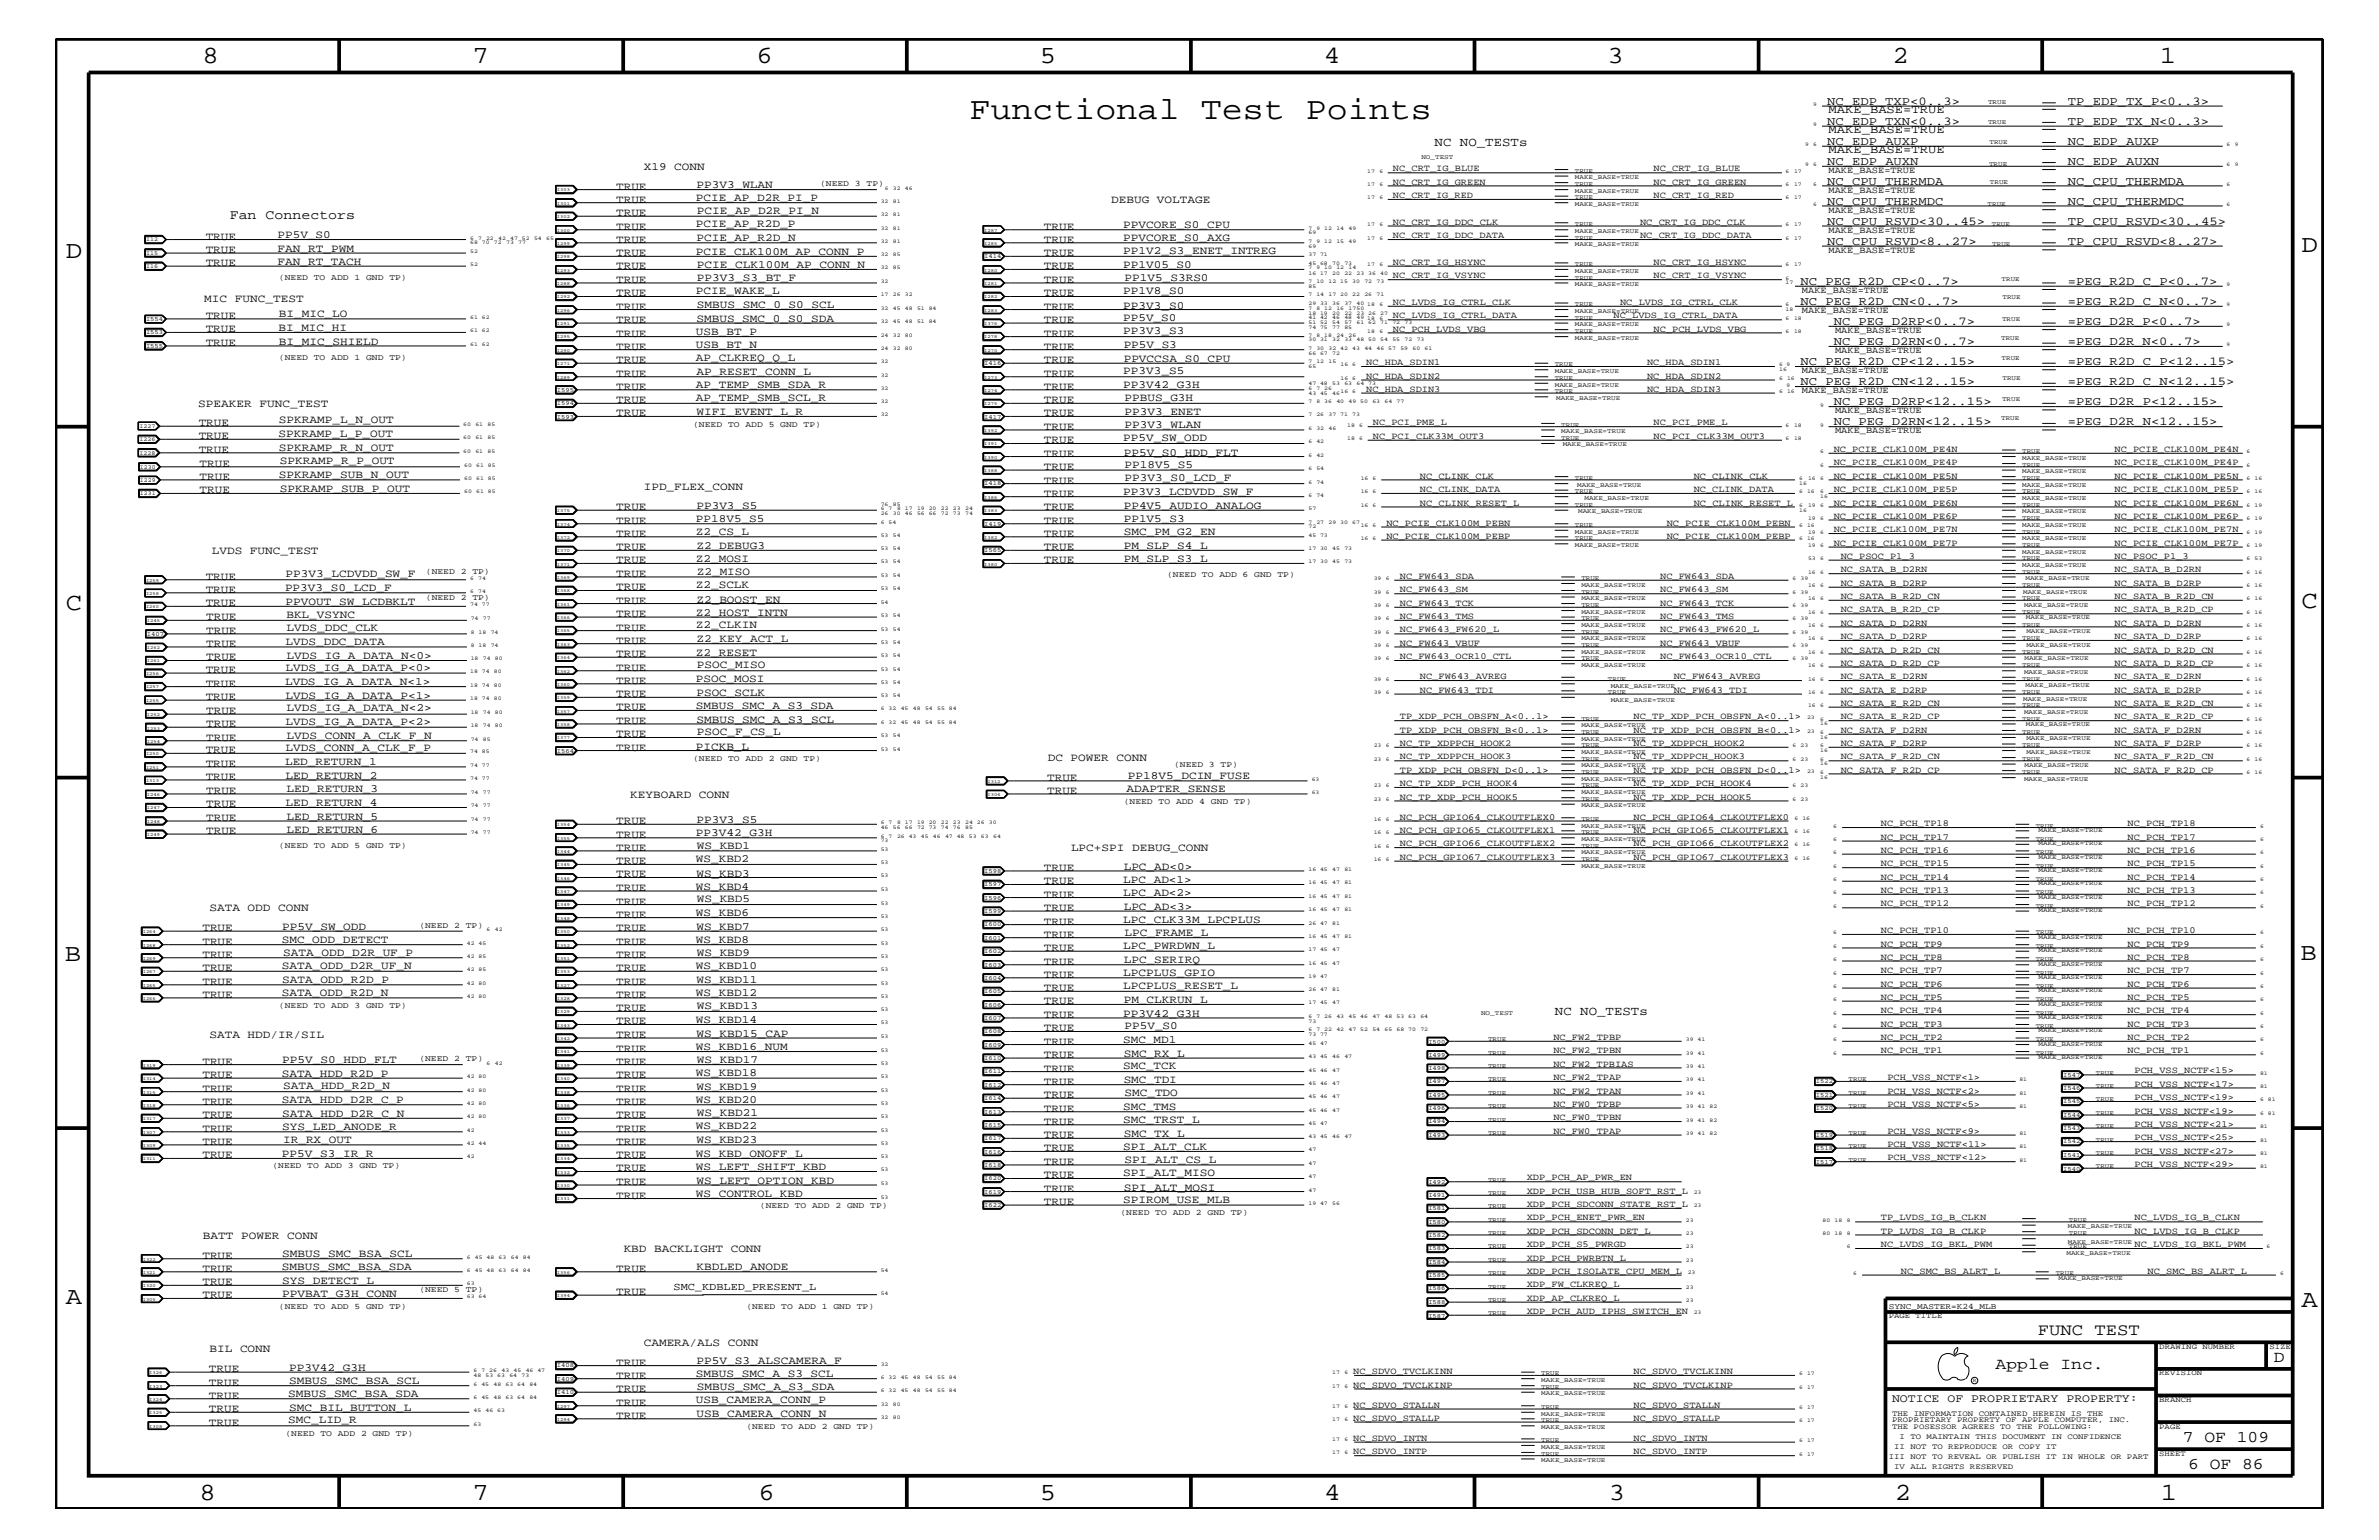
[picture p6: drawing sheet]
<svg xmlns="http://www.w3.org/2000/svg" width="432mm" height="279mm" viewBox="0 0 432 279" stroke-linecap="round" stroke-linejoin="round" font-family="sans-serif">
<defs><g id="words">
<text font-size="5.8" x="176" y="21.6">Functional Test Points</text>
<g font-size="4.5">
<text x="36.7" y="11.5">8</text>
<text x="85.8" y="11.5">7</text>
<text x="137.3" y="11.5">6</text>
<text x="188.7" y="11.5">5</text>
<text x="240.3" y="11.5">4</text>
<text x="291.8" y="11.5">3</text>
<text x="343.5" y="11.5">2</text>
<text x="392" y="11.5">1</text>
<text x="11.9" y="46.8">D</text>
<text x="417.7" y="45.7">D</text>
<text x="11.9" y="110.6">C</text>
<text x="417.7" y="110.3">C</text>
<text x="11.8" y="174.3">B</text>
<text x="417.6" y="174.2">B</text>
<text x="11.9" y="236.7">A</text>
<text x="417.7" y="237.1">A</text>
<text x="36.2" y="272.1">8</text>
<text x="85.8" y="272.1">7</text>
<text x="137.7" y="272.1">6</text>
<text x="188.7" y="272.1">5</text>
<text x="240.4" y="272.1">4</text>
<text x="292" y="272.1">3</text>
<text x="343.9" y="272.1">2</text>
<text x="392.2" y="272.1">1</text>
</g>
<g font-size="3">
<text x="369.9" y="242.3">FUNC TEST</text>
<text x="362.2" y="248.4">Apple Inc.</text>
<text x="412.7" y="247.1">D</text>
<text x="396.2" y="261.6">7 OF 109</text>
<text x="397.2" y="266.6">6 OF 86</text>
</g>
<text font-size="2.5" x="41.7" y="39.8">Fan Connectors</text>
<g font-size="2.3">
<text x="260.4" y="26.5">NC NO_TESTs</text>
<text x="282.2" y="184.1">NC NO_TESTs</text>
</g>
<g font-size="2.2">
<text x="331.6" y="19">NC_EDP_TXP&lt;0..3&gt;</text>
<text x="331.6" y="22.6">NC_EDP_TXN&lt;0..3&gt;</text>
<text x="331.9" y="20.4">MAKE_BASE=TRUE</text>
<text x="375.3" y="22.6">TP_EDP_TX_N&lt;0..3&gt;</text>
<text x="375.3" y="19">TP_EDP_TX_P&lt;0..3&gt;</text>
<text x="331.6" y="26.3">NC_EDP_AUXP</text>
<text x="331.6" y="29.9">NC_EDP_AUXN</text>
<text x="331.9" y="27.7">MAKE_BASE=TRUE</text>
<text x="331.9" y="24.1">MAKE_BASE=TRUE</text>
<text x="375.3" y="26.3">NC_EDP_AUXP</text>
<text x="375.3" y="29.9">NC_EDP_AUXN</text>
<text x="331.6" y="33.6">NC_CPU_THERMDA</text>
<text x="375.3" y="33.6">NC_CPU_THERMDA</text>
<text x="331.6" y="37.2">NC_CPU_THERMDC</text>
<text x="331.6" y="40.8">NC_CPU_RSVD&lt;30..45&gt;</text>
<text x="375.3" y="40.8">TP_CPU_RSVD&lt;30..45&gt;</text>
<text x="375.3" y="37.2">NC_CPU_THERMDC</text>
<text x="331.6" y="44.4">NC_CPU_RSVD&lt;8..27&gt;</text>
<text x="375.3" y="44.4">TP_CPU_RSVD&lt;8..27&gt;</text>
<text x="326.8" y="51.7">NC_PEG_R2D_CP&lt;0..7&gt;</text>
<text x="375.3" y="51.7">=PEG_R2D_C_P&lt;0..7&gt;</text>
<text x="326.8" y="55.3">NC_PEG_R2D_CN&lt;0..7&gt;</text>
<text x="332.8" y="59">NC_PEG_D2RP&lt;0..7&gt;</text>
<text x="375.3" y="59">=PEG_D2R_P&lt;0..7&gt;</text>
<text x="375.3" y="55.3">=PEG_R2D_C_N&lt;0..7&gt;</text>
<text x="332.8" y="62.6">NC_PEG_D2RN&lt;0..7&gt;</text>
<text x="375.3" y="62.6">=PEG_D2R_N&lt;0..7&gt;</text>
<text x="326.8" y="66.2">NC_PEG_R2D_CP&lt;12..15&gt;</text>
<text x="326.8" y="69.9">NC_PEG_R2D_CN&lt;12..15&gt;</text>
<text x="375.3" y="69.9">=PEG_R2D_C_N&lt;12..15&gt;</text>
<text x="375.3" y="66.2">=PEG_R2D_C_P&lt;12..15&gt;</text>
<text x="332.8" y="77.2">NC_PEG_D2RN&lt;12..15&gt;</text>
<text x="332.8" y="73.5">NC_PEG_D2RP&lt;12..15&gt;</text>
<text x="375.3" y="73.5">=PEG_D2R_P&lt;12..15&gt;</text>
<text x="375.3" y="77.2">=PEG_D2R_N&lt;12..15&gt;</text>
</g>
<text font-size="2.1" x="343.4" y="254.4">NOTICE OF PROPRIETARY PROPERTY:</text>
<g font-size="2">
<text x="111.8" y="34.4">TRUE</text>
<text x="116.8" y="30.8">X19 CONN</text>
<text x="126.4" y="34.1">PP3V3_WLAN</text>
<text x="111.8" y="39.2">TRUE</text>
<text x="111.8" y="36.8">TRUE</text>
<text x="111.8" y="41.7">TRUE</text>
<text x="126.3" y="36.5">PCIE_AP_D2R_PI_P</text>
<text x="126.3" y="41.3">PCIE_AP_R2D_P</text>
<text x="126.5" y="38.9">PCIE_AP_D2R_PI_N</text>
<text x="189.5" y="41.7">TRUE</text>
<text x="201.7" y="36.8">DEBUG VOLTAGE</text>
<text x="203.9" y="41.4">PPVCORE_S0_CPU</text>
<text x="37.3" y="43.5">TRUE</text>
<text x="37.3" y="45.9">TRUE</text>
<text x="50.4" y="43.2">PP5V_S0</text>
<text x="50.4" y="45.7">FAN_RT_PWM</text>
<text x="111.8" y="46.5">TRUE</text>
<text x="111.8" y="44.1">TRUE</text>
<text x="126.3" y="46.3">PCIE_CLK100M_AP_CONN_P</text>
<text x="126.4" y="43.8">PCIE_AP_R2D_N</text>
<text x="189.5" y="46.5">TRUE</text>
<text x="189.5" y="44.1">TRUE</text>
<text x="203.9" y="46.2">PP1V2_S3_ENET_INTREG</text>
<text x="203.9" y="43.7">PPVCORE_S0_AXG</text>
<text x="37.3" y="48.3">TRUE</text>
<text x="50.4" y="48">FAN_RT_TACH</text>
<text x="111.8" y="53.8">TRUE</text>
<text x="111.8" y="51.3">TRUE</text>
<text x="111.8" y="48.9">TRUE</text>
<text x="126.3" y="53.4">PCIE_WAKE_L</text>
<text x="126.5" y="51">PP3V3_S3_BT_F</text>
<text x="126.5" y="48.5">PCIE_CLK100M_AP_CONN_N</text>
<text x="189.5" y="53.8">TRUE</text>
<text x="189.5" y="51.3">TRUE</text>
<text x="189.5" y="48.9">TRUE</text>
<text x="203.9" y="53.4">PP1V8_S0</text>
<text x="203.9" y="48.7">PP1V05_S0</text>
<text x="204.1" y="51">PP1V5_S3RS0</text>
<text x="37.1" y="54.7">MIC FUNC_TEST</text>
<text x="37.3" y="57.9">TRUE</text>
<text x="50.5" y="60">BI_MIC_HI</text>
<text x="50.6" y="57.4">BI_MIC_LO</text>
<text x="111.8" y="56.2">TRUE</text>
<text x="111.8" y="58.6">TRUE</text>
<text x="126.4" y="58.4">SMBUS_SMC_0_S0_SDA</text>
<text x="126.5" y="55.8">SMBUS_SMC_0_S0_SCL</text>
<text x="189.5" y="56.2">TRUE</text>
<text x="189.5" y="58.6">TRUE</text>
<text x="203.9" y="56">PP3V3_S0</text>
<text x="203.9" y="58.3">PP5V_S0</text>
<text x="37.3" y="62.8">TRUE</text>
<text x="37.3" y="60.3">TRUE</text>
<text x="50.6" y="62.5">BI_MIC_SHIELD</text>
<text x="111.8" y="61.1">TRUE</text>
<text x="111.8" y="65.9">TRUE</text>
<text x="111.8" y="63.4">TRUE</text>
<text x="126.3" y="60.8">USB_BT_P</text>
<text x="126.3" y="65.6">AP_CLKREQ_Q_L</text>
<text x="126.3" y="63.2">USB_BT_N</text>
<text x="189.5" y="61.1">TRUE</text>
<text x="189.5" y="65.9">TRUE</text>
<text x="189.5" y="63.4">TRUE</text>
<text x="203.9" y="60.6">PP3V3_S3</text>
<text x="204" y="65.6">PPVCCSA_S0_CPU</text>
<text x="204" y="63.2">PP5V_S3</text>
<text x="111.8" y="68.4">TRUE</text>
<text x="111.8" y="70.7">TRUE</text>
<text x="126.3" y="70.5">AP_TEMP_SMB_SDA_R</text>
<text x="126.4" y="68.1">AP_RESET_CONN_L</text>
<text x="189.5" y="70.7">TRUE</text>
<text x="189.5" y="68.4">TRUE</text>
<text x="203.9" y="70.5">PP3V42_G3H</text>
<text x="203.9" y="67.9">PP3V3_S5</text>
<text x="36" y="73.8">SPEAKER FUNC_TEST</text>
<text x="36.1" y="77.3">TRUE</text>
<text x="50.6" y="76.8">SPKRAMP_L_N_OUT</text>
<text x="111.8" y="73.2">TRUE</text>
<text x="111.8" y="75.6">TRUE</text>
<text x="126.3" y="72.8">AP_TEMP_SMB_SCL_R</text>
<text x="126.4" y="75.4">WIFI_EVENT_L_R</text>
<text x="189.5" y="73.2">TRUE</text>
<text x="189.5" y="75.6">TRUE</text>
<text x="204.1" y="72.8">PPBUS_G3H</text>
<text x="204.1" y="77.7">PP3V3_WLAN</text>
<text x="204.1" y="75.2">PP3V3_ENET</text>
<text x="36.1" y="82.2">TRUE</text>
<text x="36.1" y="79.7">TRUE</text>
<text x="50.5" y="79.4">SPKRAMP_L_P_OUT</text>
<text x="50.6" y="81.9">SPKRAMP_R_N_OUT</text>
<text x="189.5" y="80.5">TRUE</text>
<text x="189.5" y="78">TRUE</text>
<text x="189.5" y="82.8">TRUE</text>
<text x="203.9" y="80">PP5V_SW_ODD</text>
<text x="204" y="82.7">PP5V_S0_HDD_FLT</text>
<text x="36.2" y="87.1">TRUE</text>
<text x="36.2" y="84.7">TRUE</text>
<text x="36.2" y="89.5">TRUE</text>
<text x="50.6" y="86.7">SPKRAMP_SUB_N_OUT</text>
<text x="50.8" y="84.2">SPKRAMP_R_P_OUT</text>
<text x="50.8" y="89.3">SPKRAMP_SUB_P_OUT</text>
<text x="116.8" y="88.9">IPD_FLEX_CONN</text>
<text x="189.5" y="87.7">TRUE</text>
<text x="189.5" y="85.3">TRUE</text>
<text x="203.9" y="89.9">PP3V3_LCDVDD_SW_F</text>
<text x="204.1" y="87.3">PP3V3_S0_LCD_F</text>
<text x="204.1" y="84.9">PP18V5_S5</text>
<text x="111.8" y="92.6">TRUE</text>
<text x="111.8" y="95">TRUE</text>
<text x="126.3" y="94.8">PP18V5_S5</text>
<text x="126.4" y="92.3">PP3V3_S5</text>
<text x="189.5" y="95">TRUE</text>
<text x="189.5" y="92.6">TRUE</text>
<text x="189.5" y="90.1">TRUE</text>
<text x="204" y="94.8">PP1V5_S3</text>
<text x="204" y="92.3">PP4V5_AUDIO_ANALOG</text>
<text x="38.4" y="100.4">LVDS FUNC_TEST</text>
<text x="111.8" y="99.9">TRUE</text>
<text x="111.8" y="97.4">TRUE</text>
<text x="126.3" y="97.1">Z2_CS_L</text>
<text x="126.4" y="99.6">Z2_DEBUG3</text>
<text x="189.5" y="97.4">TRUE</text>
<text x="189.5" y="99.9">TRUE</text>
<text x="204" y="97.1">SMC_PM_G2_EN</text>
<text x="204" y="99.6">PM_SLP_S4_L</text>
<text x="37.3" y="105.2">TRUE</text>
<text x="37.3" y="107.6">TRUE</text>
<text x="51.7" y="107.2">PP3V3_S0_LCD_F</text>
<text x="51.8" y="104.7">PP3V3_LCDVDD_SW_F</text>
<text x="111.8" y="104.7">TRUE</text>
<text x="111.8" y="107.1">TRUE</text>
<text x="111.8" y="102.2">TRUE</text>
<text x="126.3" y="106.7">Z2_SCLK</text>
<text x="126.3" y="102.1">Z2_MOSI</text>
<text x="126.5" y="104.3">Z2_MISO</text>
<text x="189.5" y="102.2">TRUE</text>
<text x="204" y="102.1">PM_SLP_S3_L</text>
<text x="37.3" y="110">TRUE</text>
<text x="37.4" y="112.6">TRUE</text>
<text x="51.8" y="109.8">PPVOUT_SW_LCDBKLT</text>
<text x="52" y="112">BKL_VSYNC</text>
<text x="111.8" y="109.5">TRUE</text>
<text x="111.8" y="112">TRUE</text>
<text x="126.3" y="114">Z2_CLKIN</text>
<text x="126.3" y="111.7">Z2_HOST_INTN</text>
<text x="126.4" y="109.3">Z2_BOOST_EN</text>
<text x="37.4" y="119.8">TRUE</text>
<text x="37.4" y="117.4">TRUE</text>
<text x="37.4" y="115">TRUE</text>
<text x="51.8" y="117">LVDS_DDC_DATA</text>
<text x="52" y="119.6">LVDS_IG_A_DATA_N&lt;0&gt;</text>
<text x="52" y="114.5">LVDS_DDC_CLK</text>
<text x="111.8" y="114.4">TRUE</text>
<text x="111.8" y="116.8">TRUE</text>
<text x="111.8" y="119.2">TRUE</text>
<text x="126.3" y="119">Z2_RESET</text>
<text x="126.4" y="116.5">Z2_KEY_ACT_L</text>
<text x="37.3" y="124.6">TRUE</text>
<text x="37.3" y="122.1">TRUE</text>
<text x="51.7" y="124.2">LVDS_IG_A_DATA_N&lt;1&gt;</text>
<text x="51.8" y="121.7">LVDS_IG_A_DATA_P&lt;0&gt;</text>
<text x="111.8" y="124.1">TRUE</text>
<text x="111.8" y="121.7">TRUE</text>
<text x="126.3" y="123.7">PSOC_MOSI</text>
<text x="126.5" y="121.3">PSOC_MISO</text>
<text x="37.3" y="127">TRUE</text>
<text x="37.4" y="129.6">TRUE</text>
<text x="37.4" y="131.9">TRUE</text>
<text x="51.8" y="131.6">LVDS_IG_A_DATA_P&lt;2&gt;</text>
<text x="51.8" y="126.8">LVDS_IG_A_DATA_P&lt;1&gt;</text>
<text x="52" y="129.1">LVDS_IG_A_DATA_N&lt;2&gt;</text>
<text x="111.8" y="126.5">TRUE</text>
<text x="111.8" y="128.9">TRUE</text>
<text x="111.8" y="131.3">TRUE</text>
<text x="126.3" y="128.6">SMBUS_SMC_A_S3_SDA</text>
<text x="126.4" y="126.3">PSOC_SCLK</text>
<text x="126.4" y="131.1">SMBUS_SMC_A_S3_SCL</text>
<text x="37.3" y="136.7">TRUE</text>
<text x="37.4" y="134.4">TRUE</text>
<text x="51.8" y="136.2">LVDS_CONN_A_CLK_F_P</text>
<text x="52" y="134.1">LVDS_CONN_A_CLK_F_N</text>
<text x="111.8" y="133.8">TRUE</text>
<text x="111.8" y="136.2">TRUE</text>
<text x="126.3" y="136">PICKB_L</text>
<text x="126.5" y="133.4">PSOC_F_CS_L</text>
<text x="37.3" y="141.5">TRUE</text>
<text x="37.3" y="139.1">TRUE</text>
<text x="51.7" y="138.7">LED_RETURN_1</text>
<text x="51.8" y="141.3">LED_RETURN_2</text>
<text x="52" y="143.6">LED_RETURN_3</text>
<text x="190.1" y="141.7">TRUE</text>
<text x="190.2" y="138">DC POWER CONN</text>
<text x="204.5" y="143.7">ADAPTER_SENSE</text>
<text x="204.7" y="141.3">PP18V5_DCIN_FUSE</text>
<text x="37.4" y="146.5">TRUE</text>
<text x="37.4" y="144">TRUE</text>
<text x="37.4" y="149">TRUE</text>
<text x="51.8" y="146.2">LED_RETURN_4</text>
<text x="52" y="148.7">LED_RETURN_5</text>
<text x="111.8" y="149.5">TRUE</text>
<text x="114.4" y="144.7">KEYBOARD CONN</text>
<text x="126.4" y="149.3">PP3V3_S5</text>
<text x="190.1" y="144">TRUE</text>
<text x="37.4" y="151.3">TRUE</text>
<text x="52" y="151.1">LED_RETURN_6</text>
<text x="111.8" y="152">TRUE</text>
<text x="111.8" y="154.4">TRUE</text>
<text x="126.3" y="151.8">PP3V42_G3H</text>
<text x="126.5" y="154">WS_KBD1</text>
<text x="194.4" y="154.4">LPC+SPI DEBUG_CONN</text>
<text x="111.8" y="159.2">TRUE</text>
<text x="111.8" y="156.8">TRUE</text>
<text x="111.8" y="161.7">TRUE</text>
<text x="126.3" y="156.4">WS_KBD2</text>
<text x="126.3" y="161.4">WS_KBD4</text>
<text x="126.4" y="159">WS_KBD3</text>
<text x="189.5" y="160.5">TRUE</text>
<text x="189.5" y="158">TRUE</text>
<text x="203.9" y="160.2">LPC_AD&lt;1&gt;</text>
<text x="204" y="157.8">LPC_AD&lt;0&gt;</text>
<text x="38" y="165.3">SATA ODD CONN</text>
<text x="111.8" y="164.1">TRUE</text>
<text x="111.8" y="166.5">TRUE</text>
<text x="126.3" y="166.1">WS_KBD6</text>
<text x="126.5" y="163.7">WS_KBD5</text>
<text x="189.5" y="165.3">TRUE</text>
<text x="189.5" y="162.8">TRUE</text>
<text x="189.5" y="167.8">TRUE</text>
<text x="203.9" y="167.5">LPC_CLK33M_LPCPLUS</text>
<text x="203.9" y="162.5">LPC_AD&lt;2&gt;</text>
<text x="204" y="165">LPC_AD&lt;3&gt;</text>
<text x="36.7" y="168.9">TRUE</text>
<text x="36.7" y="173.8">TRUE</text>
<text x="36.7" y="171.4">TRUE</text>
<text x="51.1" y="171.1">SMC_ODD_DETECT</text>
<text x="51.2" y="168.7">PP5V_SW_ODD</text>
<text x="51.4" y="173.4">SATA_ODD_D2R_UF_P</text>
<text x="111.8" y="171.4">TRUE</text>
<text x="111.8" y="168.9">TRUE</text>
<text x="111.8" y="173.8">TRUE</text>
<text x="126.3" y="171.1">WS_KBD8</text>
<text x="126.4" y="168.7">WS_KBD7</text>
<text x="126.5" y="173.4">WS_KBD9</text>
<text x="189.5" y="170.1">TRUE</text>
<text x="189.5" y="172.6">TRUE</text>
<text x="203.9" y="172.2">LPC_PWRDWN_L</text>
<text x="204.1" y="169.8">LPC_FRAME_L</text>
<text x="36.7" y="176.2">TRUE</text>
<text x="36.7" y="178.7">TRUE</text>
<text x="51.1" y="175.9">SATA_ODD_D2R_UF_N</text>
<text x="51.2" y="178.4">SATA_ODD_R2D_P</text>
<text x="111.8" y="178.7">TRUE</text>
<text x="111.8" y="176.2">TRUE</text>
<text x="126.3" y="175.9">WS_KBD10</text>
<text x="126.4" y="178.4">WS_KBD11</text>
<text x="189.5" y="175">TRUE</text>
<text x="189.5" y="177.4">TRUE</text>
<text x="189.5" y="179.9">TRUE</text>
<text x="203.9" y="177.2">LPCPLUS_GPIO</text>
<text x="203.9" y="179.5">LPCPLUS_RESET_L</text>
<text x="204" y="174.8">LPC_SERIRQ</text>
<text x="36.7" y="181">TRUE</text>
<text x="51.1" y="180.8">SATA_ODD_R2D_N</text>
<text x="111.8" y="185.9">TRUE</text>
<text x="111.8" y="183.5">TRUE</text>
<text x="111.8" y="181">TRUE</text>
<text x="126.3" y="185.5">WS_KBD14</text>
<text x="126.3" y="180.8">WS_KBD12</text>
<text x="126.5" y="183.1">WS_KBD13</text>
<text x="189.5" y="182.2">TRUE</text>
<text x="189.5" y="184.7">TRUE</text>
<text x="203.9" y="184.4">PP3V42_G3H</text>
<text x="204" y="182.1">PM_CLKRUN_L</text>
<text x="38" y="188.3">SATA HDD/IR/SIL</text>
<text x="111.8" y="190.8">TRUE</text>
<text x="111.8" y="188.3">TRUE</text>
<text x="126.3" y="190.5">WS_KBD16_NUM</text>
<text x="126.4" y="188.1">WS_KBD15_CAP</text>
<text x="189.5" y="192">TRUE</text>
<text x="189.5" y="189.5">TRUE</text>
<text x="189.5" y="187.1">TRUE</text>
<text x="203.9" y="189.2">SMC_MD1</text>
<text x="204" y="191.7">SMC_RX_L</text>
<text x="204.1" y="186.7">PP5V_S0</text>
<text x="36.7" y="195.6">TRUE</text>
<text x="36.7" y="193.2">TRUE</text>
<text x="51.1" y="195.4">SATA_HDD_R2D_P</text>
<text x="51.2" y="192.9">PP5V_S0_HDD_FLT</text>
<text x="51.4" y="197.6">SATA_HDD_R2D_N</text>
<text x="111.8" y="195.6">TRUE</text>
<text x="111.8" y="193.2">TRUE</text>
<text x="126.3" y="195.3">WS_KBD18</text>
<text x="126.4" y="197.8">WS_KBD19</text>
<text x="126.5" y="192.8">WS_KBD17</text>
<text x="189.5" y="194.4">TRUE</text>
<text x="189.5" y="196.8">TRUE</text>
<text x="203.9" y="194">SMC_TCK</text>
<text x="204" y="196.5">SMC_TDI</text>
<text x="36.7" y="202.9">TRUE</text>
<text x="36.7" y="200.4">TRUE</text>
<text x="36.7" y="198.1">TRUE</text>
<text x="51.1" y="200.1">SATA_HDD_D2R_C_P</text>
<text x="51.2" y="202.6">SATA_HDD_D2R_C_N</text>
<text x="111.8" y="198.1">TRUE</text>
<text x="111.8" y="202.9">TRUE</text>
<text x="111.8" y="200.4">TRUE</text>
<text x="126.3" y="200.2">WS_KBD20</text>
<text x="126.5" y="202.6">WS_KBD21</text>
<text x="189.5" y="199.2">TRUE</text>
<text x="189.5" y="201.7">TRUE</text>
<text x="203.9" y="201.5">SMC_TMS</text>
<text x="203.9" y="203.7">SMC_TRST_L</text>
<text x="204.1" y="198.9">SMC_TDO</text>
<text x="36.7" y="207.7">TRUE</text>
<text x="36.7" y="205.3">TRUE</text>
<text x="51.1" y="209.9">PP5V_S3_IR_R</text>
<text x="51.2" y="205.1">SYS_LED_ANODE_R</text>
<text x="51.4" y="207.4">IR_RX_OUT</text>
<text x="111.8" y="207.7">TRUE</text>
<text x="111.8" y="205.3">TRUE</text>
<text x="126.3" y="209.9">WS_KBD_ONOFF_L</text>
<text x="126.3" y="204.9">WS_KBD22</text>
<text x="126.4" y="207.5">WS_KBD23</text>
<text x="189.5" y="208.9">TRUE</text>
<text x="189.5" y="206.5">TRUE</text>
<text x="189.5" y="204.1">TRUE</text>
<text x="203.9" y="208.7">SPI_ALT_CLK</text>
<text x="204" y="206.3">SMC_TX_L</text>
<text x="36.7" y="210.2">TRUE</text>
<text x="111.8" y="212.5">TRUE</text>
<text x="111.8" y="210.2">TRUE</text>
<text x="111.8" y="215">TRUE</text>
<text x="126.3" y="212.2">WS_LEFT_SHIFT_KBD</text>
<text x="126.4" y="214.7">WS_LEFT_OPTION_KBD</text>
<text x="189.5" y="213.8">TRUE</text>
<text x="189.5" y="211.4">TRUE</text>
<text x="203.9" y="213.4">SPI_ALT_MISO</text>
<text x="204.1" y="211">SPI_ALT_CS_L</text>
<text x="111.8" y="217.5">TRUE</text>
<text x="126.3" y="217.2">WS_CONTROL_KBD</text>
<text x="189.5" y="218.6">TRUE</text>
<text x="189.5" y="216.2">TRUE</text>
<text x="203.9" y="218.3">SPIROM_USE_MLB</text>
<text x="204" y="216">SPI_ALT_MOSI</text>
<text x="36.8" y="224.7">BATT POWER CONN</text>
<text x="113.2" y="227.1">KBD BACKLIGHT CONN</text>
<text x="36.7" y="233.2">TRUE</text>
<text x="36.7" y="228.4">TRUE</text>
<text x="36.7" y="230.7">TRUE</text>
<text x="51.1" y="230.5">SMBUS_SMC_BSA_SDA</text>
<text x="51.2" y="232.9">SYS_DETECT_L</text>
<text x="51.2" y="228.1">SMBUS_SMC_BSA_SCL</text>
<text x="111.8" y="230.7">TRUE</text>
<text x="126.4" y="230.5">KBDLED_ANODE</text>
<text x="36.7" y="235.6">TRUE</text>
<text x="51.2" y="235.4">PPVBAT_G3H_CONN</text>
<text x="111.8" y="235">TRUE</text>
<text x="38" y="245.3">BIL CONN</text>
<text x="116.8" y="244.1">CAMERA/ALS CONN</text>
<text x="37.9" y="251.4">TRUE</text>
<text x="37.9" y="248.9">TRUE</text>
<text x="52.5" y="251.1">SMBUS_SMC_BSA_SCL</text>
<text x="52.5" y="248.7">PP3V42_G3H</text>
<text x="111.8" y="250.1">TRUE</text>
<text x="111.8" y="247.8">TRUE</text>
<text x="126.3" y="249.9">SMBUS_SMC_A_S3_SCL</text>
<text x="126.4" y="247.5">PP5V_S3_ALSCAMERA_F</text>
<text x="37.9" y="253.8">TRUE</text>
<text x="37.9" y="256.2">TRUE</text>
<text x="52.3" y="253.5">SMBUS_SMC_BSA_SDA</text>
<text x="52.5" y="256">SMC_BIL_BUTTON_L</text>
<text x="111.8" y="257.4">TRUE</text>
<text x="111.8" y="255">TRUE</text>
<text x="111.8" y="252.6">TRUE</text>
<text x="126.3" y="254.6">USB_CAMERA_CONN_P</text>
<text x="126.4" y="257.2">USB_CAMERA_CONN_N</text>
<text x="126.5" y="252.3">SMBUS_SMC_A_S3_SDA</text>
<text x="37.9" y="258.7">TRUE</text>
<text x="52.3" y="258.3">SMC_LID_R</text>
</g>
<text font-size="1.9" x="122.3" y="234.1">SMC_KDBLED_PRESENT_L</text>
<g font-size="1.7">
<text x="252.8" y="33.6">NC_CRT_IG_GREEN</text>
<text x="252.8" y="35.9">NC_CRT_IG_RED</text>
<text x="252.8" y="31.1">NC_CRT_IG_BLUE</text>
<text x="300.1" y="33.6">NC_CRT_IG_GREEN</text>
<text x="300.1" y="31.1">NC_CRT_IG_BLUE</text>
<text x="300.1" y="35.9">NC_CRT_IG_RED</text>
<text x="331.9" y="31.4">MAKE_BASE=TRUE</text>
<text x="331.9" y="35">MAKE_BASE=TRUE</text>
<text x="252.8" y="40.8">NC_CRT_IG_DDC_CLK</text>
<text x="297.7" y="40.8">NC_CRT_IG_DDC_CLK</text>
<text x="331.9" y="38.6">MAKE_BASE=TRUE</text>
<text x="252.8" y="43.2">NC_CRT_IG_DDC_DATA</text>
<text x="297.7" y="43.2">NC_CRT_IG_DDC_DATA</text>
<text x="331.9" y="45.9">MAKE_BASE=TRUE</text>
<text x="331.9" y="42.3">MAKE_BASE=TRUE</text>
<text x="252.8" y="48">NC_CRT_IG_HSYNC</text>
<text x="252.8" y="50.5">NC_CRT_IG_VSYNC</text>
<text x="300.1" y="50.5">NC_CRT_IG_VSYNC</text>
<text x="300.1" y="48">NC_CRT_IG_HSYNC</text>
<text x="327.1" y="53.2">MAKE_BASE=TRUE</text>
<text x="252.8" y="57.8">NC_LVDS_IG_CTRL_DATA</text>
<text x="252.8" y="55.3">NC_LVDS_IG_CTRL_CLK</text>
<text x="292.9" y="57.8">NC_LVDS_IG_CTRL_DATA</text>
<text x="294" y="55.3">NC_LVDS_IG_CTRL_CLK</text>
<text x="327.1" y="56.8">MAKE_BASE=TRUE</text>
<text x="252.8" y="60.2">NC_PCH_LVDS_VBG</text>
<text x="300.1" y="60.2">NC_PCH_LVDS_VBG</text>
<text x="333.1" y="60.4">MAKE_BASE=TRUE</text>
<text x="333.1" y="64">MAKE_BASE=TRUE</text>
<text x="248" y="71.1">NC_HDA_SDIN3</text>
<text x="248" y="66.2">NC_HDA_SDIN1</text>
<text x="248" y="68.7">NC_HDA_SDIN2</text>
<text x="299" y="68.7">NC_HDA_SDIN2</text>
<text x="299" y="71.1">NC_HDA_SDIN3</text>
<text x="299" y="66.2">NC_HDA_SDIN1</text>
<text x="327.1" y="67.7">MAKE_BASE=TRUE</text>
<text x="327.1" y="71.3">MAKE_BASE=TRUE</text>
<text x="249.2" y="77.2">NC_PCI_PME_L</text>
<text x="300.1" y="77.2">NC_PCI_PME_L</text>
<text x="333.1" y="75">MAKE_BASE=TRUE</text>
<text x="249.2" y="79.6">NC_PCI_CLK33M_OUT3</text>
<text x="300.1" y="79.6">NC_PCI_CLK33M_OUT3</text>
<text x="332.8" y="82">NC_PCIE_CLK100M_PE4N</text>
<text x="333.1" y="78.6">MAKE_BASE=TRUE</text>
<text x="383.8" y="82">NC_PCIE_CLK100M_PE4N</text>
<text x="257.7" y="89.3">NC_CLINK_DATA</text>
<text x="257.7" y="86.9">NC_CLINK_CLK</text>
<text x="307.4" y="89.3">NC_CLINK_DATA</text>
<text x="307.4" y="86.9">NC_CLINK_CLK</text>
<text x="332.8" y="84.4">NC_PCIE_CLK100M_PE4P</text>
<text x="332.8" y="86.9">NC_PCIE_CLK100M_PE5N</text>
<text x="332.8" y="89.3">NC_PCIE_CLK100M_PE5P</text>
<text x="383.8" y="84.4">NC_PCIE_CLK100M_PE4P</text>
<text x="383.8" y="86.9">NC_PCIE_CLK100M_PE5N</text>
<text x="383.8" y="89.3">NC_PCIE_CLK100M_PE5P</text>
<text x="251.6" y="95.4">NC_PCIE_CLK100M_PEBN</text>
<text x="257.7" y="91.7">NC_CLINK_RESET_L</text>
<text x="302.5" y="95.4">NC_PCIE_CLK100M_PEBN</text>
<text x="307.4" y="91.7">NC_CLINK_RESET_L</text>
<text x="332.8" y="94.2">NC_PCIE_CLK100M_PE6P</text>
<text x="332.8" y="91.7">NC_PCIE_CLK100M_PE6N</text>
<text x="383.8" y="91.7">NC_PCIE_CLK100M_PE6N</text>
<text x="383.8" y="94.2">NC_PCIE_CLK100M_PE6P</text>
<text x="251.6" y="97.7">NC_PCIE_CLK100M_PEBP</text>
<text x="302.5" y="97.7">NC_PCIE_CLK100M_PEBP</text>
<text x="332.8" y="96.5">NC_PCIE_CLK100M_PE7N</text>
<text x="332.8" y="99">NC_PCIE_CLK100M_PE7P</text>
<text x="334.1" y="101.4">NC_PSOC_P1_3</text>
<text x="383.8" y="99">NC_PCIE_CLK100M_PE7P</text>
<text x="383.8" y="96.5">NC_PCIE_CLK100M_PE7N</text>
<text x="383.8" y="101.4">NC_PSOC_P1_3</text>
<text x="254.1" y="105">NC_FW643_SDA</text>
<text x="254.1" y="107.5">NC_FW643_SM</text>
<text x="301.3" y="105">NC_FW643_SDA</text>
<text x="301.3" y="107.5">NC_FW643_SM</text>
<text x="334.1" y="103.8">NC_SATA_B_D2RN</text>
<text x="334.1" y="106.3">NC_SATA_B_D2RP</text>
<text x="383.8" y="106.3">NC_SATA_B_D2RP</text>
<text x="383.8" y="103.8">NC_SATA_B_D2RN</text>
<text x="254.1" y="109.9">NC_FW643_TCK</text>
<text x="254.1" y="112.3">NC_FW643_TMS</text>
<text x="301.3" y="109.9">NC_FW643_TCK</text>
<text x="301.3" y="112.3">NC_FW643_TMS</text>
<text x="334.1" y="111.1">NC_SATA_B_R2D_CP</text>
<text x="334.1" y="113.6">NC_SATA_D_D2RN</text>
<text x="334.1" y="108.7">NC_SATA_B_R2D_CN</text>
<text x="383.8" y="108.7">NC_SATA_B_R2D_CN</text>
<text x="383.8" y="113.6">NC_SATA_D_D2RN</text>
<text x="383.8" y="111.1">NC_SATA_B_R2D_CP</text>
<text x="254.1" y="117.2">NC_FW643_VBUF</text>
<text x="254.1" y="114.8">NC_FW643_FW620_L</text>
<text x="254.1" y="119.6">NC_FW643_OCR10_CTL</text>
<text x="301.3" y="114.8">NC_FW643_FW620_L</text>
<text x="301.3" y="117.2">NC_FW643_VBUF</text>
<text x="301.3" y="119.6">NC_FW643_OCR10_CTL</text>
<text x="334.1" y="115.9">NC_SATA_D_D2RP</text>
<text x="334.1" y="118.4">NC_SATA_D_R2D_CN</text>
<text x="383.8" y="115.9">NC_SATA_D_D2RP</text>
<text x="383.8" y="118.4">NC_SATA_D_R2D_CN</text>
<text x="257.7" y="123.2">NC_FW643_AVREG</text>
<text x="257.7" y="125.7">NC_FW643_TDI</text>
<text x="303.8" y="125.7">NC_FW643_TDI</text>
<text x="303.8" y="123.2">NC_FW643_AVREG</text>
<text x="334.1" y="123.2">NC_SATA_E_D2RN</text>
<text x="334.1" y="125.7">NC_SATA_E_D2RP</text>
<text x="334.1" y="120.8">NC_SATA_D_R2D_CP</text>
<text x="383.8" y="120.8">NC_SATA_D_R2D_CP</text>
<text x="383.8" y="123.2">NC_SATA_E_D2RN</text>
<text x="383.8" y="125.7">NC_SATA_E_D2RP</text>
<text x="254.1" y="130.5">TP_XDP_PCH_OBSFN_A&lt;0..1&gt;</text>
<text x="296.5" y="130.5">NC_TP_XDP_PCH_OBSFN_A&lt;0..1&gt;</text>
<text x="334.1" y="128">NC_SATA_E_R2D_CN</text>
<text x="334.1" y="130.5">NC_SATA_E_R2D_CP</text>
<text x="383.8" y="130.5">NC_SATA_E_R2D_CP</text>
<text x="383.8" y="128">NC_SATA_E_R2D_CN</text>
<text x="254.1" y="137.8">NC_TP_XDPPCH_HOOK3</text>
<text x="254.1" y="133">TP_XDP_PCH_OBSFN_B&lt;0..1&gt;</text>
<text x="254.1" y="135.3">NC_TP_XDPPCH_HOOK2</text>
<text x="296.5" y="133">NC_TP_XDP_PCH_OBSFN_B&lt;0..1&gt;</text>
<text x="296.5" y="137.8">NC_TP_XDPPCH_HOOK3</text>
<text x="296.5" y="135.3">NC_TP_XDPPCH_HOOK2</text>
<text x="334.1" y="137.8">NC_SATA_F_R2D_CN</text>
<text x="334.1" y="135.3">NC_SATA_F_D2RP</text>
<text x="334.1" y="133">NC_SATA_F_D2RN</text>
<text x="383.8" y="133">NC_SATA_F_D2RN</text>
<text x="383.8" y="135.3">NC_SATA_F_D2RP</text>
<text x="383.8" y="137.8">NC_SATA_F_R2D_CN</text>
<text x="254.1" y="140.2">TP_XDP_PCH_OBSFN_D&lt;0..1&gt;</text>
<text x="254.1" y="142.6">NC_TP_XDP_PCH_HOOK4</text>
<text x="296.5" y="140.2">NC_TP_XDP_PCH_OBSFN_D&lt;0..1&gt;</text>
<text x="296.5" y="142.6">NC_TP_XDP_PCH_HOOK4</text>
<text x="334.1" y="140.2">NC_SATA_F_R2D_CP</text>
<text x="383.8" y="140.2">NC_SATA_F_R2D_CP</text>
<text x="254.1" y="145.1">NC_TP_XDP_PCH_HOOK5</text>
<text x="254.1" y="148.7">NC_PCH_GPIO64_CLKOUTFLEX0</text>
<text x="296.5" y="145.1">NC_TP_XDP_PCH_HOOK5</text>
<text x="296.5" y="148.7">NC_PCH_GPIO64_CLKOUTFLEX0</text>
<text x="341.4" y="149.9">NC_PCH_TP18</text>
<text x="386.2" y="149.9">NC_PCH_TP18</text>
<text x="254.1" y="156">NC_PCH_GPIO67_CLKOUTFLEX3</text>
<text x="254.1" y="153.5">NC_PCH_GPIO66_CLKOUTFLEX2</text>
<text x="254.1" y="151.1">NC_PCH_GPIO65_CLKOUTFLEX1</text>
<text x="296.5" y="151.1">NC_PCH_GPIO65_CLKOUTFLEX1</text>
<text x="296.5" y="153.5">NC_PCH_GPIO66_CLKOUTFLEX2</text>
<text x="296.5" y="156">NC_PCH_GPIO67_CLKOUTFLEX3</text>
<text x="341.4" y="154.7">NC_PCH_TP16</text>
<text x="341.4" y="152.3">NC_PCH_TP17</text>
<text x="386.2" y="154.7">NC_PCH_TP16</text>
<text x="386.2" y="152.3">NC_PCH_TP17</text>
<text x="341.4" y="162">NC_PCH_TP13</text>
<text x="341.4" y="159.6">NC_PCH_TP14</text>
<text x="341.4" y="157.2">NC_PCH_TP15</text>
<text x="386.2" y="162">NC_PCH_TP13</text>
<text x="386.2" y="159.6">NC_PCH_TP14</text>
<text x="386.2" y="157.2">NC_PCH_TP15</text>
<text x="341.4" y="164.5">NC_PCH_TP12</text>
<text x="386.2" y="164.5">NC_PCH_TP12</text>
<text x="341.4" y="171.7">NC_PCH_TP9</text>
<text x="341.4" y="169.3">NC_PCH_TP10</text>
<text x="386.2" y="169.3">NC_PCH_TP10</text>
<text x="386.2" y="171.7">NC_PCH_TP9</text>
<text x="341.4" y="174.2">NC_PCH_TP8</text>
<text x="341.4" y="176.6">NC_PCH_TP7</text>
<text x="341.4" y="179">NC_PCH_TP6</text>
<text x="386.2" y="176.6">NC_PCH_TP7</text>
<text x="386.2" y="174.2">NC_PCH_TP8</text>
<text x="386.2" y="179">NC_PCH_TP6</text>
<text x="341.4" y="183.8">NC_PCH_TP4</text>
<text x="341.4" y="181.4">NC_PCH_TP5</text>
<text x="386.2" y="183.8">NC_PCH_TP4</text>
<text x="386.2" y="181.4">NC_PCH_TP5</text>
<text x="281.9" y="188.7">NC_FW2_TPBP</text>
<text x="281.9" y="191.1">NC_FW2_TPBN</text>
<text x="341.4" y="191.1">NC_PCH_TP1</text>
<text x="341.4" y="188.7">NC_PCH_TP2</text>
<text x="341.4" y="186.3">NC_PCH_TP3</text>
<text x="386.2" y="191.1">NC_PCH_TP1</text>
<text x="386.2" y="186.3">NC_PCH_TP3</text>
<text x="386.2" y="188.7">NC_PCH_TP2</text>
<text x="281.9" y="193.6">NC_FW2_TPBIAS</text>
<text x="281.9" y="195.9">NC_FW2_TPAP</text>
<text x="342.6" y="195.9">PCH_VSS_NCTF&lt;1&gt;</text>
<text x="387.4" y="194.8">PCH_VSS_NCTF&lt;15&gt;</text>
<text x="387.4" y="197.2">PCH_VSS_NCTF&lt;17&gt;</text>
<text x="281.9" y="198.4">NC_FW2_TPAN</text>
<text x="281.9" y="200.9">NC_FW0_TPBP</text>
<text x="281.9" y="203.2">NC_FW0_TPBN</text>
<text x="342.6" y="198.4">PCH_VSS_NCTF&lt;2&gt;</text>
<text x="342.6" y="200.9">PCH_VSS_NCTF&lt;5&gt;</text>
<text x="387.4" y="199.6">PCH_VSS_NCTF&lt;19&gt;</text>
<text x="387.4" y="202">PCH_VSS_NCTF&lt;19&gt;</text>
<text x="281.9" y="205.7">NC_FW0_TPAP</text>
<text x="342.6" y="205.7">PCH_VSS_NCTF&lt;9&gt;</text>
<text x="342.6" y="208.1">PCH_VSS_NCTF&lt;11&gt;</text>
<text x="387.4" y="204.4">PCH_VSS_NCTF&lt;21&gt;</text>
<text x="387.4" y="206.9">PCH_VSS_NCTF&lt;25&gt;</text>
<text x="387.4" y="209.3">PCH_VSS_NCTF&lt;27&gt;</text>
<text x="277.1" y="214.2">XDP_PCH_AP_PWR_EN</text>
<text x="342.6" y="210.5">PCH_VSS_NCTF&lt;12&gt;</text>
<text x="387.4" y="211.7">PCH_VSS_NCTF&lt;29&gt;</text>
<text x="277.1" y="216.6">XDP_PCH_USB_HUB_SOFT_RST_L</text>
<text x="277.1" y="219">XDP_PCH_SDCONN_STATE_RST_L</text>
<text x="277.1" y="221.4">XDP_PCH_ENET_PWR_EN</text>
<text x="341.4" y="221.4">TP_LVDS_IG_B_CLKN</text>
<text x="387.4" y="221.4">NC_LVDS_IG_B_CLKN</text>
<text x="277.1" y="223.9">XDP_PCH_SDCONN_DET_L</text>
<text x="277.1" y="226.3">XDP_PCH_S5_PWRGD</text>
<text x="341.4" y="226.3">NC_LVDS_IG_BKL_PWM</text>
<text x="341.4" y="223.9">TP_LVDS_IG_B_CLKP</text>
<text x="387.4" y="223.9">NC_LVDS_IG_B_CLKP</text>
<text x="387.4" y="226.3">NC_LVDS_IG_BKL_PWM</text>
<text x="277.1" y="231.1">XDP_PCH_ISOLATE_CPU_MEM_L</text>
<text x="277.1" y="228.7">XDP_PCH_PWRBTN_L</text>
<text x="277.1" y="233.5">XDP_FW_CLKREQ_L</text>
<text x="345" y="231.1">NC_SMC_BS_ALRT_L</text>
<text x="389.8" y="231.1">NC_SMC_BS_ALRT_L</text>
<text x="277.1" y="238.4">XDP_PCH_AUD_IPHS_SWITCH_EN</text>
<text x="277.1" y="236">XDP_AP_CLKREQ_L</text>
<text x="245.6" y="249.3">NC_SDVO_TVCLKINN</text>
<text x="245.6" y="251.7">NC_SDVO_TVCLKINP</text>
<text x="296.5" y="249.3">NC_SDVO_TVCLKINN</text>
<text x="296.5" y="251.7">NC_SDVO_TVCLKINP</text>
<text x="245.6" y="255.4">NC_SDVO_STALLN</text>
<text x="245.6" y="257.8">NC_SDVO_STALLP</text>
<text x="296.5" y="255.4">NC_SDVO_STALLN</text>
<text x="296.5" y="257.8">NC_SDVO_STALLP</text>
<text x="245.6" y="263.8">NC_SDVO_INTP</text>
<text x="245.6" y="261.4">NC_SDVO_INTN</text>
<text x="296.5" y="261.4">NC_SDVO_INTN</text>
<text x="296.5" y="263.8">NC_SDVO_INTP</text>
</g>
<g font-size="1.5">
<text x="148.8" y="33.7">(NEED 3 TP)</text>
<text x="50.6" y="50.7">(NEED TO ADD 1 GND TP)</text>
<text x="50.6" y="65.3">(NEED TO ADD 1 GND TP)</text>
<text x="125.8" y="77.4">(NEED TO ADD 5 GND TP)</text>
<text x="77.3" y="104.1">(NEED 2 TP)</text>
<text x="211.8" y="104.7">(NEED TO ADD 6 GND TP)</text>
<text x="77.3" y="108.9">(NEED 2 TP)</text>
<text x="125.8" y="138">(NEED TO ADD 2 GND TP)</text>
<text x="213.1" y="139.2">(NEED 3 TP)</text>
<text x="204" y="145.9">(NEED TO ADD 4 GND TP)</text>
<text x="50.6" y="153.8">(NEED TO ADD 5 GND TP)</text>
<text x="76.1" y="168.3">(NEED 2 TP)</text>
<text x="50.6" y="182.9">(NEED TO ADD 3 GND TP)</text>
<text x="76.1" y="192.6">(NEED 2 TP)</text>
<text x="49.4" y="211.9">(NEED TO ADD 3 GND TP)</text>
<text x="137.9" y="219.2">(NEED TO ADD 2 GND TP)</text>
<text x="203.4" y="220.4">(NEED TO ADD 2 GND TP)</text>
<text x="50.6" y="237.4">(NEED TO ADD 5 GND TP)</text>
<text x="76.1" y="234.4">(NEED 5 TP)</text>
<text x="135.5" y="237.4">(NEED TO ADD 1 GND TP)</text>
<text x="342.8" y="237.4">SYNC_MASTER=K24_MLB</text>
<text x="51.8" y="260.5">(NEED TO ADD 2 GND TP)</text>
<text x="135.5" y="259.3">(NEED TO ADD 2 GND TP)</text>
</g>
<g font-size="1.4">
<text x="342.8" y="239.2">PAGE TITLE</text>
<text x="391.9" y="244.7">DRAWING NUMBER</text>
<text x="411.9" y="244.7">SIZE</text>
<text x="391.9" y="249.5">REVISION</text>
<text x="343.4" y="256.8">THE INFORMATION CONTAINED HEREIN IS THE</text>
<text x="391.9" y="254.4">BRANCH</text>
<text x="343.4" y="259.3">THE POSESSOR AGREES TO THE FOLLOWING:</text>
<text x="343.4" y="258">PROPRIETARY PROPERTY OF APPLE COMPUTER, INC.</text>
<text x="343.8" y="262.9">II NOT TO REPRODUCE OR COPY IT</text>
<text x="344.8" y="261.1">I TO MAINTAIN THIS DOCUMENT IN CONFIDENCE</text>
<text x="391.9" y="259.3">PAGE</text>
<text x="342.8" y="264.7">III NOT TO REVEAL OR PUBLISH IT IN WHOLE OR PART</text>
<text x="343.8" y="266.6">IV ALL RIGHTS RESERVED</text>
<text x="391.9" y="264.1">SHEET</text>
</g>
<g font-size="1.2">
<text x="360.8" y="18.9">TRUE</text>
<text x="360.8" y="22.5">TRUE</text>
<text x="258" y="28.9">NO_TEST</text>
<text x="361.1" y="26.2">TRUE</text>
<text x="285.8" y="35">MAKE_BASE=TRUE</text>
<text x="285.8" y="33.7">TRUE</text>
<text x="285.8" y="32.5">MAKE_BASE=TRUE</text>
<text x="285.8" y="31.4">TRUE</text>
<text x="361" y="30.1">TRUE</text>
<text x="361.2" y="33.5">TRUE</text>
<text x="285.8" y="41">TRUE</text>
<text x="285.8" y="37.4">MAKE_BASE=TRUE</text>
<text x="285.8" y="36.2">TRUE</text>
<text x="360.8" y="37.5">TRUE</text>
<text x="361.5" y="41.1">TRUE</text>
<text x="178.6" y="46.8">I414</text>
<text x="285.8" y="42.3">MAKE_BASE=TRUE</text>
<text x="285.8" y="43.5">TRUE</text>
<text x="285.8" y="44.6">MAKE_BASE=TRUE</text>
<text x="361.6" y="44.6">TRUE</text>
<text x="285.8" y="50.7">TRUE</text>
<text x="285.8" y="51.9">MAKE_BASE=TRUE</text>
<text x="285.8" y="49.6">MAKE_BASE=TRUE</text>
<text x="285.8" y="48.3">TRUE</text>
<text x="363.3" y="50.9">TRUE</text>
<text x="26.5" y="58.3">I554</text>
<text x="285.8" y="58">TRUE</text>
<text x="285.8" y="59.2">MAKE_BASE=TRUE</text>
<text x="285.8" y="55.6">TRUE</text>
<text x="285.8" y="56.8">MAKE_BASE=TRUE</text>
<text x="363.4" y="58.2">TRUE</text>
<text x="363.5" y="54.3">TRUE</text>
<text x="26.5" y="60.6">I553</text>
<text x="26.5" y="63.1">I555</text>
<text x="285.8" y="60.4">TRUE</text>
<text x="285.8" y="61.7">MAKE_BASE=TRUE</text>
<text x="363.2" y="61.7">TRUE</text>
<text x="363.3" y="65.4">TRUE</text>
<text x="101.1" y="71.1">I595</text>
<text x="178.6" y="66.2">I416</text>
<text x="282.2" y="70.1">MAKE_BASE=TRUE</text>
<text x="282.2" y="68.9">TRUE</text>
<text x="282.2" y="71.3">TRUE</text>
<text x="282.2" y="67.7">MAKE_BASE=TRUE</text>
<text x="282.2" y="66.5">TRUE</text>
<text x="363.5" y="68.9">TRUE</text>
<text x="101.1" y="76">I593</text>
<text x="101.1" y="73.5">I594</text>
<text x="178.6" y="76">I417</text>
<text x="282.4" y="72.5">MAKE_BASE=TRUE</text>
<text x="283.4" y="77.4">TRUE</text>
<text x="363.2" y="76.2">TRUE</text>
<text x="363.4" y="72.8">TRUE</text>
<text x="283.4" y="79.9">TRUE</text>
<text x="283.4" y="78.6">MAKE_BASE=TRUE</text>
<text x="283.6" y="81">MAKE_BASE=TRUE</text>
<text x="367" y="83.5">MAKE_BASE=TRUE</text>
<text x="367" y="82.2">TRUE</text>
<text x="178.6" y="88.1">I418</text>
<text x="285.8" y="89.5">TRUE</text>
<text x="285.8" y="87.1">TRUE</text>
<text x="286.3" y="88.3">MAKE_BASE=TRUE</text>
<text x="367" y="85.9">MAKE_BASE=TRUE</text>
<text x="367" y="84.7">TRUE</text>
<text x="367" y="88.3">MAKE_BASE=TRUE</text>
<text x="367" y="87.1">TRUE</text>
<text x="367" y="89.5">TRUE</text>
<text x="178.6" y="95.4">I419</text>
<text x="285.8" y="95.6">TRUE</text>
<text x="285.8" y="92">TRUE</text>
<text x="286.4" y="93.1">MAKE_BASE=TRUE</text>
<text x="287.6" y="90.7">MAKE_BASE=TRUE</text>
<text x="367" y="90.7">MAKE_BASE=TRUE</text>
<text x="367" y="93.2">MAKE_BASE=TRUE</text>
<text x="367" y="92">TRUE</text>
<text x="367" y="94.3">TRUE</text>
<text x="367" y="95.6">MAKE_BASE=TRUE</text>
<text x="178.6" y="100.2">I565</text>
<text x="285.8" y="99.3">MAKE_BASE=TRUE</text>
<text x="285.8" y="98">TRUE</text>
<text x="285.8" y="96.8">MAKE_BASE=TRUE</text>
<text x="367" y="99.3">TRUE</text>
<text x="367" y="100.4">MAKE_BASE=TRUE</text>
<text x="367" y="96.8">TRUE</text>
<text x="367" y="98">MAKE_BASE=TRUE</text>
<text x="367" y="101.6">TRUE</text>
<text x="287" y="105.3">TRUE</text>
<text x="287" y="106.5">MAKE_BASE=TRUE</text>
<text x="287" y="107.7">TRUE</text>
<text x="367" y="106.5">TRUE</text>
<text x="367" y="102.8">MAKE_BASE=TRUE</text>
<text x="367" y="104.1">TRUE</text>
<text x="367.2" y="107.8">MAKE_BASE=TRUE</text>
<text x="367.6" y="105.3">MAKE_BASE=TRUE</text>
<text x="287" y="108.9">MAKE_BASE=TRUE</text>
<text x="287" y="110.2">TRUE</text>
<text x="287" y="111.4">MAKE_BASE=TRUE</text>
<text x="287" y="113.7">MAKE_BASE=TRUE</text>
<text x="287" y="112.6">TRUE</text>
<text x="367" y="108.9">TRUE</text>
<text x="367" y="113.7">TRUE</text>
<text x="367" y="111.4">TRUE</text>
<text x="367.4" y="110.2">MAKE_BASE=TRUE</text>
<text x="367.7" y="112.4">MAKE_BASE=TRUE</text>
<text x="26.7" y="115.3">I407</text>
<text x="287" y="116.2">MAKE_BASE=TRUE</text>
<text x="287" y="115">TRUE</text>
<text x="287" y="118.6">MAKE_BASE=TRUE</text>
<text x="287" y="117.4">TRUE</text>
<text x="287" y="119.8">TRUE</text>
<text x="367" y="116.2">TRUE</text>
<text x="367" y="118.6">TRUE</text>
<text x="367.5" y="119.8">MAKE_BASE=TRUE</text>
<text x="367.8" y="114.9">MAKE_BASE=TRUE</text>
<text x="367.8" y="117.4">MAKE_BASE=TRUE</text>
<text x="287" y="121">MAKE_BASE=TRUE</text>
<text x="291.8" y="125.9">TRUE</text>
<text x="291.8" y="123.5">TRUE</text>
<text x="292.4" y="124.9">MAKE_BASE=TRUE</text>
<text x="367" y="121">TRUE</text>
<text x="367" y="123.5">TRUE</text>
<text x="367" y="125.9">TRUE</text>
<text x="367.4" y="122.3">MAKE_BASE=TRUE</text>
<text x="367.6" y="124.7">MAKE_BASE=TRUE</text>
<text x="287" y="130.8">TRUE</text>
<text x="287" y="131.9">MAKE_BASE=TRUE</text>
<text x="292.4" y="127.3">MAKE_BASE=TRUE</text>
<text x="367" y="130.8">TRUE</text>
<text x="367" y="128.3">TRUE</text>
<text x="367.2" y="127.2">MAKE_BASE=TRUE</text>
<text x="367.4" y="129.6">MAKE_BASE=TRUE</text>
<text x="367.7" y="131.8">MAKE_BASE=TRUE</text>
<text x="101.1" y="136.6">I564</text>
<text x="287" y="133.2">TRUE</text>
<text x="287" y="134.4">MAKE_BASE=TRUE</text>
<text x="287" y="135.6">TRUE</text>
<text x="287" y="136.8">MAKE_BASE=TRUE</text>
<text x="367" y="133.2">TRUE</text>
<text x="367" y="135.6">TRUE</text>
<text x="367.8" y="134.3">MAKE_BASE=TRUE</text>
<text x="367.8" y="136.8">MAKE_BASE=TRUE</text>
<text x="287" y="141.7">MAKE_BASE=TRUE</text>
<text x="287" y="140.4">TRUE</text>
<text x="287" y="139.2">MAKE_BASE=TRUE</text>
<text x="287" y="138">TRUE</text>
<text x="287" y="142.9">TRUE</text>
<text x="367" y="140.4">TRUE</text>
<text x="367" y="138">TRUE</text>
<text x="367.4" y="141.7">MAKE_BASE=TRUE</text>
<text x="367.5" y="139.2">MAKE_BASE=TRUE</text>
<text x="287" y="144">MAKE_BASE=TRUE</text>
<text x="287" y="145.3">TRUE</text>
<text x="287" y="146.5">MAKE_BASE=TRUE</text>
<text x="287" y="149">TRUE</text>
<text x="287" y="150.1">MAKE_BASE=TRUE</text>
<text x="287" y="151.3">TRUE</text>
<text x="287" y="152.6">MAKE_BASE=TRUE</text>
<text x="287" y="155">MAKE_BASE=TRUE</text>
<text x="287" y="153.8">TRUE</text>
<text x="369.5" y="155">TRUE</text>
<text x="369.5" y="152.6">TRUE</text>
<text x="369.5" y="150.1">TRUE</text>
<text x="370" y="155.8">MAKE_BASE=TRUE</text>
<text x="370" y="153.4">MAKE_BASE=TRUE</text>
<text x="370" y="150.9">MAKE_BASE=TRUE</text>
<text x="178.6" y="160.8">I597</text>
<text x="178.6" y="158.4">I598</text>
<text x="287" y="157.4">MAKE_BASE=TRUE</text>
<text x="287" y="156.2">TRUE</text>
<text x="369.5" y="159.9">TRUE</text>
<text x="369.5" y="157.4">TRUE</text>
<text x="370" y="160.6">MAKE_BASE=TRUE</text>
<text x="370" y="158.2">MAKE_BASE=TRUE</text>
<text x="178.6" y="163.3">I596</text>
<text x="178.6" y="165.6">I599</text>
<text x="369.5" y="162.2">TRUE</text>
<text x="369.5" y="164.7">TRUE</text>
<text x="370" y="163.1">MAKE_BASE=TRUE</text>
<text x="370" y="165.5">MAKE_BASE=TRUE</text>
<text x="178.6" y="168.1">I600</text>
<text x="178.6" y="170.5">I601</text>
<text x="178.6" y="172.9">I602</text>
<text x="369.5" y="169.5">TRUE</text>
<text x="369.5" y="172">TRUE</text>
<text x="370" y="170.4">MAKE_BASE=TRUE</text>
<text x="370" y="172.7">MAKE_BASE=TRUE</text>
<text x="178.6" y="175.4">I603</text>
<text x="178.6" y="177.7">I604</text>
<text x="369.5" y="176.8">TRUE</text>
<text x="369.5" y="174.4">TRUE</text>
<text x="369.5" y="179.3">TRUE</text>
<text x="370" y="177.6">MAKE_BASE=TRUE</text>
<text x="370" y="175.2">MAKE_BASE=TRUE</text>
<text x="178.6" y="180.2">I605</text>
<text x="178.6" y="182.7">I606</text>
<text x="178.6" y="185">I607</text>
<text x="268.8" y="184.1">NO_TEST</text>
<text x="369.5" y="184.1">TRUE</text>
<text x="369.5" y="181.6">TRUE</text>
<text x="370" y="184.9">MAKE_BASE=TRUE</text>
<text x="370" y="180">MAKE_BASE=TRUE</text>
<text x="370" y="182.5">MAKE_BASE=TRUE</text>
<text x="178.6" y="187.5">I608</text>
<text x="178.6" y="189.9">I609</text>
<text x="259.3" y="191.7">I499</text>
<text x="259.3" y="189.3">I500</text>
<text x="270.1" y="188.9">TRUE</text>
<text x="270.1" y="191.4">TRUE</text>
<text x="369.5" y="191.4">TRUE</text>
<text x="369.5" y="186.5">TRUE</text>
<text x="369.5" y="188.9">TRUE</text>
<text x="370" y="187.3">MAKE_BASE=TRUE</text>
<text x="370" y="189.8">MAKE_BASE=TRUE</text>
<text x="178.6" y="192.3">I610</text>
<text x="178.6" y="194.8">I611</text>
<text x="178.6" y="197.2">I612</text>
<text x="259.3" y="196.5">I497</text>
<text x="259.3" y="194.2">I498</text>
<text x="270.1" y="193.7">TRUE</text>
<text x="270.1" y="196.2">TRUE</text>
<text x="329.6" y="196.5">I522</text>
<text x="335.5" y="196.2">TRUE</text>
<text x="370" y="192.1">MAKE_BASE=TRUE</text>
<text x="374.5" y="197.8">I546</text>
<text x="374.5" y="195.4">I547</text>
<text x="380.4" y="195">TRUE</text>
<text x="380.4" y="197.4">TRUE</text>
<text x="178.6" y="202">I613</text>
<text x="178.6" y="199.6">I614</text>
<text x="259.3" y="203.8">I494</text>
<text x="259.3" y="199">I495</text>
<text x="259.3" y="201.5">I496</text>
<text x="270.1" y="198.7">TRUE</text>
<text x="270.1" y="201">TRUE</text>
<text x="270.1" y="203.5">TRUE</text>
<text x="329.6" y="201.5">I520</text>
<text x="329.6" y="199">I521</text>
<text x="335.5" y="198.7">TRUE</text>
<text x="335.5" y="201">TRUE</text>
<text x="374.5" y="202.6">I544</text>
<text x="374.5" y="200.2">I545</text>
<text x="380.4" y="199.8">TRUE</text>
<text x="380.4" y="202.3">TRUE</text>
<text x="178.6" y="204.4">I615</text>
<text x="178.6" y="209.3">I616</text>
<text x="178.6" y="206.9">I617</text>
<text x="259.3" y="206.3">I493</text>
<text x="270.1" y="205.9">TRUE</text>
<text x="329.6" y="208.7">I518</text>
<text x="329.6" y="206.3">I519</text>
<text x="335.5" y="205.9">TRUE</text>
<text x="335.5" y="208.3">TRUE</text>
<text x="374.5" y="209.9">I541</text>
<text x="374.5" y="207.5">I542</text>
<text x="374.5" y="205.1">I543</text>
<text x="380.4" y="204.7">TRUE</text>
<text x="380.4" y="207.1">TRUE</text>
<text x="380.4" y="209.6">TRUE</text>
<text x="178.6" y="211.7">I618</text>
<text x="178.6" y="214.2">I620</text>
<text x="259.3" y="214.7">I492</text>
<text x="270.1" y="214.4">TRUE</text>
<text x="329.6" y="211.1">I517</text>
<text x="335.5" y="210.8">TRUE</text>
<text x="374.5" y="212.4">I540</text>
<text x="380.4" y="211.9">TRUE</text>
<text x="178.6" y="216.6">I619</text>
<text x="178.6" y="219">I622</text>
<text x="259.3" y="217.2">I491</text>
<text x="259.3" y="219.6">I581</text>
<text x="270.1" y="216.9">TRUE</text>
<text x="270.1" y="219.2">TRUE</text>
<text x="270.1" y="221.7">TRUE</text>
<text x="375.5" y="221.7">TRUE</text>
<text x="259.3" y="222">I580</text>
<text x="259.3" y="224.5">I582</text>
<text x="259.3" y="226.9">I583</text>
<text x="270.1" y="224.1">TRUE</text>
<text x="270.1" y="226.5">TRUE</text>
<text x="375.1" y="227.8">MAKE_BASE=TRUE</text>
<text x="375.3" y="225.7">MAKE_BASE=TRUE</text>
<text x="375.3" y="222.9">MAKE_BASE=TRUE</text>
<text x="375.5" y="224.1">TRUE</text>
<text x="375.5" y="226.5">TRUE</text>
<text x="259.3" y="229.3">I584</text>
<text x="259.3" y="231.8">I585</text>
<text x="270.1" y="231.3">TRUE</text>
<text x="270.1" y="229">TRUE</text>
<text x="270.1" y="233.8">TRUE</text>
<text x="373.1" y="231.3">TRUE</text>
<text x="373.6" y="232.2">MAKE_BASE=TRUE</text>
<text x="259.3" y="234.1">I586</text>
<text x="259.3" y="239">I587</text>
<text x="259.3" y="236.6">I588</text>
<text x="270.1" y="238.6">TRUE</text>
<text x="270.1" y="236.2">TRUE</text>
<text x="101.1" y="248.1">I408</text>
<text x="101.1" y="250.6">I409</text>
<text x="279.7" y="250.7">MAKE_BASE=TRUE</text>
<text x="279.7" y="249.5">TRUE</text>
<text x="279.7" y="252">TRUE</text>
<text x="101.1" y="252.9">I410</text>
<text x="279.7" y="253.2">MAKE_BASE=TRUE</text>
<text x="279.7" y="256.8">MAKE_BASE=TRUE</text>
<text x="279.7" y="255.6">TRUE</text>
<text x="279.7" y="262.9">MAKE_BASE=TRUE</text>
<text x="279.7" y="261.6">TRUE</text>
<text x="279.7" y="258">TRUE</text>
<text x="279.7" y="259.3">MAKE_BASE=TRUE</text>
<text x="279.7" y="264.1">TRUE</text>
<text x="279.7" y="265.3">MAKE_BASE=TRUE</text>
</g>
<g font-size="1.1">
<text x="26.5" y="43.8">I12</text>
<text x="26.5" y="46.3">I15</text>
<text x="26.5" y="48.7">I16</text>
<text x="25.3" y="77.7">I227</text>
<text x="25.3" y="80">I226</text>
<text x="25.3" y="82.5">I228</text>
<text x="25.4" y="87.5">I229</text>
<text x="25.4" y="85">I230</text>
<text x="25.4" y="89.9">I231</text>
</g>
<g font-size="1">
<text x="329.1" y="22.9">9</text>
<text x="329.1" y="19.2">9</text>
<text x="327.7" y="26.5">9</text>
<text x="329.1" y="26.5">6</text>
<text x="404.1" y="26.5">6</text>
<text x="405.6" y="26.5">9</text>
<text x="160.6" y="34.4">6</text>
<text x="162.1" y="34.4">32</text>
<text x="164.3" y="34.4">46</text>
<text x="248.2" y="33.7">17</text>
<text x="248.2" y="31.4">17</text>
<text x="250.4" y="33.7">6</text>
<text x="250.4" y="31.4">6</text>
<text x="324.1" y="33.7">6</text>
<text x="324.1" y="31.4">6</text>
<text x="325.6" y="33.7">17</text>
<text x="325.6" y="31.4">17</text>
<text x="327.7" y="30.2">9</text>
<text x="329.1" y="33.7">6</text>
<text x="329.1" y="30.2">6</text>
<text x="404.1" y="33.7">6</text>
<text x="404.1" y="30.2">6</text>
<text x="405.6" y="30.2">9</text>
<text x="159.9" y="36.8">32</text>
<text x="159.9" y="41.7">32</text>
<text x="159.9" y="39.2">32</text>
<text x="162.1" y="36.8">81</text>
<text x="162.1" y="41.7">81</text>
<text x="162.1" y="39.2">81</text>
<text x="237.5" y="41.7">7</text>
<text x="238.9" y="41.7">9</text>
<text x="240.4" y="41.7">12</text>
<text x="242.6" y="41.7">14</text>
<text x="244.8" y="41.7">49</text>
<text x="248.2" y="36.2">17</text>
<text x="248.2" y="41">17</text>
<text x="250.4" y="36.2">6</text>
<text x="250.4" y="41">6</text>
<text x="324.1" y="41">6</text>
<text x="324.1" y="36.2">6</text>
<text x="325.6" y="41">17</text>
<text x="325.6" y="36.2">17</text>
<text x="329.1" y="37.4">6</text>
<text x="404.1" y="37.4">6</text>
<text x="85.3" y="43.5">6</text>
<text x="85.3" y="44.3">68 70</text>
<text x="85.3" y="45.9">52</text>
<text x="86.8" y="43.5">7</text>
<text x="88.2" y="43.5">22</text>
<text x="89.7" y="44.3">72</text>
<text x="90.4" y="43.5">42</text>
<text x="91.9" y="44.3">73</text>
<text x="92.6" y="43.5">47 52</text>
<text x="94.1" y="44.3">77</text>
<text x="96.9" y="43.5">54</text>
<text x="99.1" y="43.5">65</text>
<text x="159.9" y="46.5">32</text>
<text x="159.9" y="44.1">32</text>
<text x="162.1" y="46.5">85</text>
<text x="162.1" y="44.1">81</text>
<text x="237.5" y="46.5">37 71</text>
<text x="237.5" y="44.1">7</text>
<text x="237.5" y="45">69</text>
<text x="237.5" y="42.5">69</text>
<text x="238.9" y="44.1">9</text>
<text x="240.4" y="44.1">12</text>
<text x="242.6" y="44.1">15</text>
<text x="244.8" y="44.1">49</text>
<text x="248.2" y="43.5">17</text>
<text x="250.4" y="43.5">6</text>
<text x="324.1" y="43.5">6</text>
<text x="325.6" y="43.5">17</text>
<text x="85.3" y="48.3">52</text>
<text x="159.9" y="53.8">17</text>
<text x="159.9" y="51.3">32</text>
<text x="159.9" y="48.9">32</text>
<text x="162.1" y="53.8">26</text>
<text x="162.1" y="48.9">85</text>
<text x="164.3" y="53.8">32</text>
<text x="237.5" y="53.8">7</text>
<text x="237.5" y="51.3">7</text>
<text x="237.5" y="52.2">85</text>
<text x="237.5" y="48.9">7</text>
<text x="237.5" y="49.8">16 17</text>
<text x="237.5" y="48">45 68</text>
<text x="238.9" y="53.8">14</text>
<text x="238.9" y="51.3">10</text>
<text x="238.9" y="48.9">9</text>
<text x="240.4" y="48.9">10</text>
<text x="241.1" y="53.8">17 20</text>
<text x="241.1" y="51.3">12 15</text>
<text x="241.8" y="49.8">20</text>
<text x="241.8" y="48">70</text>
<text x="242.6" y="48.9">12</text>
<text x="244" y="49.8">22</text>
<text x="244" y="48">73</text>
<text x="244.8" y="48.9">14</text>
<text x="245.4" y="53.8">22</text>
<text x="245.4" y="51.3">30</text>
<text x="246.2" y="49.8">23 36</text>
<text x="247.7" y="53.8">26</text>
<text x="247.7" y="51.3">72</text>
<text x="248.2" y="48.3">17</text>
<text x="249.9" y="53.8">71</text>
<text x="249.9" y="51.3">73</text>
<text x="250.4" y="48.3">6</text>
<text x="250.5" y="49.8">40</text>
<text x="324.1" y="50.7">6</text>
<text x="324.1" y="51.6">17</text>
<text x="324.1" y="48.3">6</text>
<text x="325.6" y="48.3">17</text>
<text x="404.1" y="51.9">9</text>
<text x="85.3" y="57.9">61 62</text>
<text x="159.9" y="56.2">32</text>
<text x="159.9" y="58.6">32</text>
<text x="162.1" y="56.2">45</text>
<text x="162.1" y="58.6">45</text>
<text x="164.3" y="56.2">48</text>
<text x="164.3" y="58.6">48</text>
<text x="166.5" y="56.2">51 84</text>
<text x="166.5" y="58.6">51 84</text>
<text x="237.5" y="56.2">7</text>
<text x="237.5" y="57.1">18 19</text>
<text x="237.5" y="55.3">29 33</text>
<text x="237.5" y="57.9">41 42</text>
<text x="237.5" y="58.8">51 52</text>
<text x="237.5" y="59.7">74 75</text>
<text x="238.9" y="56.2">8</text>
<text x="240.4" y="56.2">12</text>
<text x="241.8" y="57.1">20</text>
<text x="241.8" y="55.3">36</text>
<text x="241.8" y="57.9">46</text>
<text x="241.8" y="58.8">54</text>
<text x="241.8" y="59.7">77</text>
<text x="242.6" y="56.2">16</text>
<text x="244" y="57.1">22</text>
<text x="244" y="55.3">37</text>
<text x="244" y="57.9">48</text>
<text x="244" y="58.8">57</text>
<text x="244" y="59.7">85</text>
<text x="244.8" y="56.2">1750</text>
<text x="246.2" y="57.1">23 26</text>
<text x="246.2" y="55.3">40</text>
<text x="246.2" y="57.9">49 18</text>
<text x="246.2" y="58.8">61 62</text>
<text x="248.2" y="55.6">18</text>
<text x="250.4" y="58">6</text>
<text x="250.4" y="55.6">6</text>
<text x="250.5" y="57.1">27</text>
<text x="250.5" y="58.8">71</text>
<text x="252.7" y="58.8">72</text>
<text x="254.9" y="58.8">73</text>
<text x="324.1" y="58">6</text>
<text x="324.1" y="55.6">6</text>
<text x="324.1" y="56.5">18</text>
<text x="325.6" y="58">18</text>
<text x="404.1" y="59.2">9</text>
<text x="404.1" y="55.6">9</text>
<text x="85.3" y="62.8">61 62</text>
<text x="85.3" y="60.3">61 62</text>
<text x="159.9" y="65.9">32</text>
<text x="159.9" y="63.4">24</text>
<text x="159.9" y="61.1">24</text>
<text x="162.1" y="63.4">32</text>
<text x="162.1" y="61.1">32</text>
<text x="164.3" y="63.4">80</text>
<text x="164.3" y="61.1">80</text>
<text x="237.5" y="61.1">7</text>
<text x="237.5" y="61.9">30 31</text>
<text x="237.5" y="65.9">7</text>
<text x="237.5" y="63.4">7</text>
<text x="237.5" y="64.4">66 67</text>
<text x="238.9" y="65.9">12</text>
<text x="238.9" y="63.4">30</text>
<text x="238.9" y="61.1">8</text>
<text x="240.4" y="61.1">18</text>
<text x="241.1" y="65.9">15</text>
<text x="241.1" y="63.4">32 42</text>
<text x="241.8" y="61.9">32</text>
<text x="241.8" y="64.4">72</text>
<text x="242.6" y="61.1">24</text>
<text x="244" y="61.9">33</text>
<text x="244.8" y="61.1">26</text>
<text x="245.4" y="63.4">43</text>
<text x="246.2" y="61.9">48 50</text>
<text x="247.7" y="63.4">44</text>
<text x="248.2" y="60.4">18</text>
<text x="249.9" y="63.4">46 57</text>
<text x="250.4" y="60.4">6</text>
<text x="250.5" y="61.9">54</text>
<text x="252.7" y="61.9">55</text>
<text x="254.2" y="63.4">59</text>
<text x="254.9" y="61.9">72</text>
<text x="256.4" y="63.4">60</text>
<text x="257.1" y="61.9">73</text>
<text x="258.6" y="63.4">61</text>
<text x="324.1" y="60.4">6</text>
<text x="325.6" y="60.4">18</text>
<text x="404.1" y="62.9">9</text>
<text x="159.9" y="68.4">32</text>
<text x="159.9" y="70.7">32</text>
<text x="237.5" y="66.7">65</text>
<text x="237.5" y="70.7">6</text>
<text x="237.5" y="71.7">43 45</text>
<text x="237.5" y="69.9">47 48</text>
<text x="238.9" y="70.7">7</text>
<text x="240.4" y="70.7">26</text>
<text x="241.8" y="71.7">46</text>
<text x="241.8" y="69.9">53</text>
<text x="243.3" y="71.3">16 6</text>
<text x="243.3" y="66.5">16 6</text>
<text x="243.3" y="68.9">16 6</text>
<text x="244" y="69.9">63</text>
<text x="246.2" y="69.9">64 73</text>
<text x="322.9" y="68.9">6</text>
<text x="322.9" y="71.3">6</text>
<text x="322.9" y="66.5">6 9</text>
<text x="322.9" y="67.3">16</text>
<text x="324.3" y="70.1">9</text>
<text x="324.4" y="68.9">16</text>
<text x="324.4" y="71.3">16</text>
<text x="84.1" y="77.3">60</text>
<text x="86.3" y="77.3">61</text>
<text x="88.5" y="77.3">85</text>
<text x="159.9" y="73.2">32</text>
<text x="159.9" y="75.6">32</text>
<text x="237.5" y="73.2">7</text>
<text x="237.5" y="75.6">7</text>
<text x="238.9" y="75.6">26</text>
<text x="238.9" y="73.2">8</text>
<text x="240.4" y="73.2">36</text>
<text x="241.1" y="75.6">37 71</text>
<text x="242.6" y="73.2">40</text>
<text x="244.5" y="77.4">18</text>
<text x="244.8" y="73.2">49 50</text>
<text x="245.4" y="75.6">73</text>
<text x="246.7" y="77.4">6</text>
<text x="249.1" y="73.2">63</text>
<text x="251.3" y="73.2">64</text>
<text x="253.5" y="73.2">77</text>
<text x="324.1" y="77.4">6</text>
<text x="325.6" y="77.4">18</text>
<text x="330.4" y="77.4">9</text>
<text x="330.4" y="73.8">9</text>
<text x="84.1" y="82.2">60</text>
<text x="84.1" y="79.7">60</text>
<text x="86.3" y="82.2">61</text>
<text x="86.3" y="79.7">61</text>
<text x="88.5" y="82.2">85</text>
<text x="88.5" y="79.7">85</text>
<text x="237.5" y="80.5">6</text>
<text x="237.5" y="78">6</text>
<text x="237.5" y="82.8">6</text>
<text x="238.9" y="80.5">42</text>
<text x="238.9" y="78">32</text>
<text x="238.9" y="82.8">42</text>
<text x="241.1" y="78">46</text>
<text x="244.5" y="79.9">18</text>
<text x="246.7" y="79.9">6</text>
<text x="324.1" y="79.9">6</text>
<text x="325.6" y="79.9">18</text>
<text x="330.4" y="82.2">6</text>
<text x="407.8" y="82.2">6</text>
<text x="84.2" y="84.7">60</text>
<text x="84.2" y="89.5">60</text>
<text x="84.2" y="87.1">60</text>
<text x="86.4" y="84.7">61 85</text>
<text x="86.4" y="89.5">61 85</text>
<text x="86.4" y="87.1">61 85</text>
<text x="237.5" y="87.7">6</text>
<text x="237.5" y="85.3">6</text>
<text x="238.9" y="87.7">74</text>
<text x="238.9" y="85.3">54</text>
<text x="247" y="89.5">16 6</text>
<text x="247" y="87.1">16 6</text>
<text x="326.6" y="89.5">6</text>
<text x="326.6" y="87.1">6</text>
<text x="326.6" y="88">16</text>
<text x="328" y="89.5">16</text>
<text x="328.2" y="87.1">16</text>
<text x="330.4" y="84.7">6</text>
<text x="330.4" y="87.1">6</text>
<text x="330.4" y="89.5">6</text>
<text x="407.8" y="84.7">6</text>
<text x="407.8" y="89.5">6</text>
<text x="407.8" y="87.1">6</text>
<text x="409.2" y="87.1">16</text>
<text x="409.2" y="89.5">16</text>
<text x="159.9" y="92.6">6</text>
<text x="159.9" y="95">6</text>
<text x="159.9" y="93.4">26</text>
<text x="159.9" y="91.7">76</text>
<text x="161.3" y="92.6">7</text>
<text x="161.3" y="95">54</text>
<text x="162.1" y="93.4">30</text>
<text x="162.1" y="91.7">85</text>
<text x="162.8" y="92.6">8</text>
<text x="164.3" y="93.4">46</text>
<text x="164.3" y="92.6">17</text>
<text x="166.5" y="93.4">56 66</text>
<text x="166.5" y="92.6">19 20</text>
<text x="170.8" y="93.4">72</text>
<text x="170.8" y="92.6">22</text>
<text x="173" y="93.4">73</text>
<text x="173" y="92.6">23</text>
<text x="175.2" y="93.4">74</text>
<text x="175.2" y="92.6">24</text>
<text x="237.5" y="95">7</text>
<text x="237.5" y="95.9">72</text>
<text x="237.5" y="90.1">6</text>
<text x="237.5" y="92.6">57</text>
<text x="238.9" y="95">27</text>
<text x="238.9" y="90.1">74</text>
<text x="241.1" y="95">29 30</text>
<text x="245.4" y="95">67</text>
<text x="247" y="92">16 6</text>
<text x="247" y="95.6">16 6</text>
<text x="326.6" y="95.6">6</text>
<text x="326.6" y="92">6</text>
<text x="326.6" y="92.8">16</text>
<text x="328" y="95.6">16</text>
<text x="328.2" y="94.3">19</text>
<text x="328.2" y="92">19</text>
<text x="330.4" y="94.3">6</text>
<text x="330.4" y="92">6</text>
<text x="330.4" y="90.4">16</text>
<text x="407.8" y="92">6</text>
<text x="407.8" y="94.3">6</text>
<text x="409.2" y="92">19</text>
<text x="409.2" y="94.3">19</text>
<text x="159.9" y="97.4">53</text>
<text x="159.9" y="99.9">53</text>
<text x="162.1" y="97.4">54</text>
<text x="162.1" y="99.9">54</text>
<text x="237.5" y="97.4">45 73</text>
<text x="237.5" y="99.9">17 30</text>
<text x="241.8" y="99.9">45</text>
<text x="244" y="99.9">73</text>
<text x="247" y="98">16 6</text>
<text x="326.6" y="98">6</text>
<text x="328" y="98">16</text>
<text x="328.2" y="96.8">19</text>
<text x="328.2" y="99.3">19</text>
<text x="328.2" y="101.6">53</text>
<text x="330.4" y="96.8">6</text>
<text x="330.4" y="99.3">6</text>
<text x="330.4" y="101.6">6</text>
<text x="407.8" y="99.3">6</text>
<text x="407.8" y="96.8">6</text>
<text x="407.8" y="101.6">6</text>
<text x="409.2" y="99.3">19</text>
<text x="409.2" y="96.8">19</text>
<text x="409.2" y="101.6">53</text>
<text x="85.3" y="105.2">6</text>
<text x="85.3" y="107.6">6</text>
<text x="86.8" y="105.2">74</text>
<text x="86.8" y="107.6">74</text>
<text x="159.9" y="107.1">53</text>
<text x="159.9" y="102.2">53</text>
<text x="159.9" y="104.7">53</text>
<text x="162.1" y="107.1">54</text>
<text x="162.1" y="102.2">54</text>
<text x="162.1" y="104.7">54</text>
<text x="237.5" y="102.2">17 30</text>
<text x="241.8" y="102.2">45</text>
<text x="244" y="102.2">73</text>
<text x="249.3" y="105.3">39</text>
<text x="249.3" y="107.7">39</text>
<text x="251.5" y="105.3">6</text>
<text x="251.5" y="107.7">6</text>
<text x="325.4" y="105.3">6</text>
<text x="325.4" y="107.7">6</text>
<text x="326.8" y="105.3">39</text>
<text x="326.8" y="107.7">39</text>
<text x="328.2" y="104.1">16</text>
<text x="328.2" y="106.5">16</text>
<text x="330.4" y="104.1">6</text>
<text x="330.4" y="106.5">6</text>
<text x="407.8" y="106.5">6</text>
<text x="407.8" y="104.1">6</text>
<text x="409.2" y="106.5">16</text>
<text x="409.2" y="104.1">16</text>
<text x="85.3" y="110">74 77</text>
<text x="85.4" y="112.6">74</text>
<text x="87.6" y="112.6">77</text>
<text x="159.9" y="112">53</text>
<text x="159.9" y="109.5">54</text>
<text x="162.1" y="112">54</text>
<text x="249.3" y="110.2">39</text>
<text x="249.3" y="112.6">39</text>
<text x="251.5" y="110.2">6</text>
<text x="251.5" y="112.6">6</text>
<text x="325.4" y="110.2">6</text>
<text x="325.4" y="112.6">6</text>
<text x="326.8" y="110.2">39</text>
<text x="326.8" y="112.6">39</text>
<text x="328.2" y="111.4">16</text>
<text x="328.2" y="113.7">16</text>
<text x="328.2" y="108.9">16</text>
<text x="330.4" y="111.4">6</text>
<text x="330.4" y="113.7">6</text>
<text x="330.4" y="108.9">6</text>
<text x="407.8" y="108.9">6</text>
<text x="407.8" y="113.7">6</text>
<text x="407.8" y="111.4">6</text>
<text x="409.2" y="108.9">16</text>
<text x="409.2" y="113.7">16</text>
<text x="409.2" y="111.4">16</text>
<text x="85.4" y="117.4">8</text>
<text x="85.4" y="115">8</text>
<text x="85.4" y="119.8">18</text>
<text x="86.9" y="117.4">18</text>
<text x="86.9" y="115">18</text>
<text x="87.6" y="119.8">74</text>
<text x="89.1" y="117.4">74</text>
<text x="89.1" y="115">74</text>
<text x="89.8" y="119.8">80</text>
<text x="159.9" y="119.2">53</text>
<text x="159.9" y="114.4">53</text>
<text x="159.9" y="116.8">53</text>
<text x="162.1" y="119.2">54</text>
<text x="162.1" y="114.4">54</text>
<text x="162.1" y="116.8">54</text>
<text x="249.3" y="117.4">39</text>
<text x="249.3" y="115">39</text>
<text x="249.3" y="119.8">39</text>
<text x="251.5" y="117.4">6</text>
<text x="251.5" y="115">6</text>
<text x="251.5" y="119.8">6</text>
<text x="325.4" y="115">6</text>
<text x="325.4" y="117.4">6</text>
<text x="325.4" y="119.8">6</text>
<text x="326.8" y="115">39</text>
<text x="326.8" y="117.4">39</text>
<text x="326.8" y="119.8">39</text>
<text x="328.2" y="116.2">16</text>
<text x="328.2" y="118.6">16</text>
<text x="330.4" y="116.2">6</text>
<text x="330.4" y="118.6">6</text>
<text x="407.8" y="116.2">6</text>
<text x="407.8" y="118.6">6</text>
<text x="409.2" y="116.2">16</text>
<text x="409.2" y="118.6">16</text>
<text x="85.3" y="122.1">18 74</text>
<text x="85.3" y="124.6">18 74</text>
<text x="89.7" y="122.1">80</text>
<text x="89.7" y="124.6">80</text>
<text x="159.9" y="121.7">53</text>
<text x="159.9" y="124.1">53</text>
<text x="162.1" y="121.7">54</text>
<text x="162.1" y="124.1">54</text>
<text x="249.3" y="123.5">39</text>
<text x="249.3" y="125.9">39</text>
<text x="251.5" y="123.5">6</text>
<text x="251.5" y="125.9">6</text>
<text x="328.2" y="123.5">16</text>
<text x="328.2" y="125.9">16</text>
<text x="328.2" y="121">16</text>
<text x="330.4" y="125.9">6</text>
<text x="330.4" y="121">6</text>
<text x="330.4" y="123.5">6</text>
<text x="407.8" y="121">6</text>
<text x="407.8" y="123.5">6</text>
<text x="407.8" y="125.9">6</text>
<text x="409.2" y="121">16</text>
<text x="409.2" y="123.5">16</text>
<text x="409.2" y="125.9">16</text>
<text x="85.3" y="127">18 74</text>
<text x="85.4" y="131.9">18</text>
<text x="85.4" y="129.6">18</text>
<text x="87.6" y="131.9">74</text>
<text x="87.6" y="129.6">74</text>
<text x="89.7" y="127">80</text>
<text x="89.8" y="131.9">80</text>
<text x="89.8" y="129.6">80</text>
<text x="159.9" y="128.9">6</text>
<text x="159.9" y="131.3">6</text>
<text x="159.9" y="126.5">53</text>
<text x="161.3" y="128.9">32</text>
<text x="161.3" y="131.3">32</text>
<text x="162.1" y="126.5">54</text>
<text x="163.5" y="128.9">45</text>
<text x="163.5" y="131.3">45</text>
<text x="165.7" y="128.9">48</text>
<text x="165.7" y="131.3">48</text>
<text x="167.9" y="128.9">54</text>
<text x="167.9" y="131.3">54</text>
<text x="170.1" y="128.9">55 84</text>
<text x="170.1" y="131.3">55 84</text>
<text x="328" y="130.5">23</text>
<text x="328.2" y="128.3">16</text>
<text x="330.4" y="128.3">6</text>
<text x="330.4" y="130.8">6</text>
<text x="330.4" y="131.6">16</text>
<text x="407.8" y="128.3">6</text>
<text x="407.8" y="130.8">6</text>
<text x="409.2" y="130.8">16</text>
<text x="409.2" y="128.3">16</text>
<text x="85.3" y="136.7">74 85</text>
<text x="85.4" y="134.4">74</text>
<text x="87.6" y="134.4">85</text>
<text x="159.9" y="133.8">53</text>
<text x="159.9" y="136.2">53</text>
<text x="162.1" y="133.8">54</text>
<text x="162.1" y="136.2">54</text>
<text x="249.3" y="135.6">23</text>
<text x="251.5" y="135.6">6</text>
<text x="325.4" y="135.6">6</text>
<text x="326.8" y="135.6">23</text>
<text x="328" y="133">23</text>
<text x="330.4" y="135.6">6</text>
<text x="330.4" y="136.5">16</text>
<text x="330.4" y="133.2">6</text>
<text x="330.4" y="134.1">16</text>
<text x="407.8" y="133.2">6</text>
<text x="407.8" y="135.6">6</text>
<text x="409.2" y="133.2">16</text>
<text x="409.2" y="135.6">16</text>
<text x="85.3" y="141.5">74 77</text>
<text x="85.3" y="139.1">74 77</text>
<text x="238.1" y="141.7">63</text>
<text x="249.3" y="138">23</text>
<text x="249.3" y="142.9">23</text>
<text x="251.5" y="138">6</text>
<text x="251.5" y="142.9">6</text>
<text x="325.4" y="138">6</text>
<text x="325.4" y="142.9">6</text>
<text x="326.8" y="138">23</text>
<text x="326.8" y="142.9">23</text>
<text x="328" y="140.2">23</text>
<text x="330.4" y="140.4">6</text>
<text x="330.4" y="141.3">16</text>
<text x="330.4" y="138">6</text>
<text x="330.4" y="138.9">16</text>
<text x="407.8" y="140.4">6</text>
<text x="407.8" y="138">6</text>
<text x="409.2" y="140.4">16</text>
<text x="409.2" y="138">16</text>
<text x="85.4" y="144">74</text>
<text x="85.4" y="149">74</text>
<text x="85.4" y="146.5">74</text>
<text x="87.6" y="144">77</text>
<text x="87.6" y="149">77</text>
<text x="87.6" y="146.5">77</text>
<text x="159.9" y="149.5">6</text>
<text x="161.3" y="149.5">7</text>
<text x="162.8" y="149.5">8</text>
<text x="164.3" y="149.5">17</text>
<text x="166.5" y="149.5">19 20</text>
<text x="170.8" y="149.5">22</text>
<text x="173" y="149.5">23</text>
<text x="175.2" y="149.5">24 26</text>
<text x="179.5" y="149.5">30</text>
<text x="238.1" y="144">63</text>
<text x="249.3" y="145.3">23</text>
<text x="249.3" y="149">16</text>
<text x="251.5" y="145.3">6</text>
<text x="251.5" y="149">6</text>
<text x="325.4" y="145.3">6</text>
<text x="325.7" y="148.7">6</text>
<text x="326.8" y="145.3">23</text>
<text x="327.2" y="148.7">16</text>
<text x="85.4" y="151.3">74</text>
<text x="87.6" y="151.3">77</text>
<text x="159.9" y="154.4">53</text>
<text x="159.9" y="152">6</text>
<text x="159.9" y="152.9">73</text>
<text x="159.9" y="150.4">46</text>
<text x="161.3" y="152">7</text>
<text x="162.1" y="150.4">56</text>
<text x="162.8" y="152">26 43</text>
<text x="164.3" y="150.4">66</text>
<text x="166.5" y="150.4">72 73</text>
<text x="167.1" y="152">45</text>
<text x="169.3" y="152">46</text>
<text x="170.8" y="150.4">74</text>
<text x="171.5" y="152">47 48</text>
<text x="173" y="150.4">76</text>
<text x="175.2" y="150.4">85</text>
<text x="175.9" y="152">53</text>
<text x="178.1" y="152">63</text>
<text x="180.3" y="152">64</text>
<text x="249.3" y="153.8">16</text>
<text x="249.3" y="151.3">16</text>
<text x="251.5" y="153.8">6</text>
<text x="251.5" y="151.3">6</text>
<text x="325.7" y="156">6</text>
<text x="325.7" y="151.1">6</text>
<text x="325.7" y="153.5">6</text>
<text x="327.2" y="151.1">16</text>
<text x="327.2" y="153.5">16</text>
<text x="327.2" y="156">16</text>
<text x="332.7" y="155">6</text>
<text x="332.7" y="152.6">6</text>
<text x="332.7" y="150.1">6</text>
<text x="410.2" y="155">6</text>
<text x="410.2" y="152.6">6</text>
<text x="410.2" y="150.1">6</text>
<text x="159.9" y="161.7">53</text>
<text x="159.9" y="159.2">53</text>
<text x="159.9" y="156.8">53</text>
<text x="237.5" y="160.5">16 45</text>
<text x="237.5" y="158">16 45</text>
<text x="241.8" y="160.5">47</text>
<text x="241.8" y="158">47</text>
<text x="244" y="160.5">81</text>
<text x="244" y="158">81</text>
<text x="249.3" y="156.2">16</text>
<text x="251.5" y="156.2">6</text>
<text x="332.7" y="159.9">6</text>
<text x="332.7" y="157.4">6</text>
<text x="410.2" y="159.9">6</text>
<text x="410.2" y="157.4">6</text>
<text x="159.9" y="166.5">53</text>
<text x="159.9" y="164.1">53</text>
<text x="237.5" y="167.8">26 47</text>
<text x="237.5" y="165.3">16 45</text>
<text x="237.5" y="162.8">16 45</text>
<text x="241.8" y="167.8">81</text>
<text x="241.8" y="165.3">47</text>
<text x="241.8" y="162.8">47</text>
<text x="244" y="165.3">81</text>
<text x="244" y="162.8">81</text>
<text x="332.7" y="164.7">6</text>
<text x="332.7" y="162.2">6</text>
<text x="410.2" y="162.2">6</text>
<text x="410.2" y="164.7">6</text>
<text x="84.8" y="171.4">42 45</text>
<text x="84.8" y="173.8">42 85</text>
<text x="88.3" y="168.9">6</text>
<text x="89.8" y="168.9">42</text>
<text x="159.9" y="173.8">53</text>
<text x="159.9" y="171.4">53</text>
<text x="159.9" y="168.9">53</text>
<text x="237.5" y="170.1">16 45</text>
<text x="237.5" y="172.6">17 45</text>
<text x="241.8" y="170.1">47</text>
<text x="241.8" y="172.6">47</text>
<text x="244" y="170.1">81</text>
<text x="332.7" y="172">6</text>
<text x="332.7" y="169.5">6</text>
<text x="410.2" y="169.5">6</text>
<text x="410.2" y="172">6</text>
<text x="84.8" y="178.7">42 80</text>
<text x="84.8" y="176.2">42 85</text>
<text x="159.9" y="178.7">53</text>
<text x="159.9" y="176.2">53</text>
<text x="237.5" y="175">16 45</text>
<text x="237.5" y="177.4">19 47</text>
<text x="237.5" y="179.9">26 47</text>
<text x="241.8" y="175">47</text>
<text x="241.8" y="179.9">81</text>
<text x="332.7" y="176.8">6</text>
<text x="332.7" y="179.3">6</text>
<text x="332.7" y="174.4">6</text>
<text x="410.2" y="176.8">6</text>
<text x="410.2" y="174.4">6</text>
<text x="410.2" y="179.3">6</text>
<text x="84.8" y="181">42 80</text>
<text x="159.9" y="185.9">53</text>
<text x="159.9" y="183.5">53</text>
<text x="159.9" y="181">53</text>
<text x="237.5" y="182.2">17 45</text>
<text x="237.5" y="184.7">6</text>
<text x="237.5" y="185.5">73</text>
<text x="238.9" y="184.7">7</text>
<text x="240.4" y="184.7">26</text>
<text x="241.8" y="182.2">47</text>
<text x="242.6" y="184.7">43</text>
<text x="244.8" y="184.7">45 46</text>
<text x="249.1" y="184.7">47</text>
<text x="251.3" y="184.7">48</text>
<text x="253.5" y="184.7">53 63</text>
<text x="257.8" y="184.7">64</text>
<text x="332.7" y="181.6">6</text>
<text x="332.7" y="184.1">6</text>
<text x="410.2" y="184.1">6</text>
<text x="410.2" y="181.6">6</text>
<text x="159.9" y="190.8">53</text>
<text x="159.9" y="188.3">53</text>
<text x="237.5" y="192">43 45</text>
<text x="237.5" y="189.5">45 47</text>
<text x="237.5" y="187.1">6</text>
<text x="237.5" y="188">73 77</text>
<text x="238.9" y="187.1">7</text>
<text x="240.4" y="187.1">22</text>
<text x="241.8" y="192">46</text>
<text x="242.6" y="187.1">42</text>
<text x="244" y="192">47</text>
<text x="244.8" y="187.1">47 52</text>
<text x="249.1" y="187.1">54</text>
<text x="251.3" y="187.1">65</text>
<text x="253.5" y="187.1">68 70</text>
<text x="257.8" y="187.1">72</text>
<text x="306" y="188.9">39 41</text>
<text x="306" y="191.4">39 41</text>
<text x="332.7" y="191.4">6</text>
<text x="332.7" y="188.9">6</text>
<text x="332.7" y="186.5">6</text>
<text x="410.2" y="191.4">6</text>
<text x="410.2" y="186.5">6</text>
<text x="410.2" y="188.9">6</text>
<text x="84.8" y="195.6">42 80</text>
<text x="88.3" y="193.2">6</text>
<text x="89.8" y="193.2">42</text>
<text x="159.9" y="193.2">53</text>
<text x="159.9" y="195.6">53</text>
<text x="237.5" y="194.4">45 46</text>
<text x="237.5" y="196.8">45 46</text>
<text x="241.8" y="194.4">47</text>
<text x="241.8" y="196.8">47</text>
<text x="306" y="193.7">39 41</text>
<text x="306" y="196.2">39 41</text>
<text x="366.5" y="196.2">81</text>
<text x="410.2" y="195">81</text>
<text x="410.2" y="197.4">81</text>
<text x="84.8" y="198.1">42 80</text>
<text x="84.8" y="202.9">42 80</text>
<text x="84.8" y="200.4">42 80</text>
<text x="159.9" y="200.4">53</text>
<text x="159.9" y="198.1">53</text>
<text x="159.9" y="202.9">53</text>
<text x="237.5" y="199.2">45 46</text>
<text x="237.5" y="201.7">45 46</text>
<text x="241.8" y="199.2">47</text>
<text x="241.8" y="201.7">47</text>
<text x="306" y="198.7">39 41</text>
<text x="306" y="201">39 41</text>
<text x="306" y="203.5">39 41</text>
<text x="310.3" y="201">82</text>
<text x="310.3" y="203.5">82</text>
<text x="366.5" y="198.7">81</text>
<text x="366.5" y="201">81</text>
<text x="410.2" y="199.8">6</text>
<text x="410.2" y="202.3">6</text>
<text x="411.6" y="199.8">81</text>
<text x="411.6" y="202.3">81</text>
<text x="84.8" y="207.7">42 44</text>
<text x="84.8" y="205.3">42</text>
<text x="159.9" y="205.3">53</text>
<text x="159.9" y="207.7">53</text>
<text x="237.5" y="208.9">47</text>
<text x="237.5" y="206.5">43 45</text>
<text x="237.5" y="204.1">45 47</text>
<text x="241.8" y="206.5">46</text>
<text x="244" y="206.5">47</text>
<text x="306" y="205.9">39 41</text>
<text x="310.3" y="205.9">82</text>
<text x="366.5" y="205.9">81</text>
<text x="366.5" y="208.3">81</text>
<text x="410.2" y="204.7">81</text>
<text x="410.2" y="207.1">81</text>
<text x="410.2" y="209.6">81</text>
<text x="84.8" y="210.2">42</text>
<text x="159.9" y="215">53</text>
<text x="159.9" y="212.5">53</text>
<text x="159.9" y="210.2">53</text>
<text x="237.5" y="213.8">47</text>
<text x="237.5" y="211.4">47</text>
<text x="366.5" y="210.8">81</text>
<text x="410.2" y="211.9">81</text>
<text x="159.9" y="217.5">53</text>
<text x="237.5" y="218.6">19 47</text>
<text x="237.5" y="216.2">47</text>
<text x="241.8" y="218.6">56</text>
<text x="306" y="221.7">23</text>
<text x="307.4" y="216.6">23</text>
<text x="307.4" y="219">23</text>
<text x="330.8" y="221.7">80</text>
<text x="333" y="221.7">18</text>
<text x="335.2" y="221.7">8</text>
<text x="306" y="224.1">23</text>
<text x="306" y="226.5">23</text>
<text x="330.8" y="224.1">80</text>
<text x="333" y="224.1">18</text>
<text x="335.2" y="226.5">6</text>
<text x="335.2" y="224.1">8</text>
<text x="411.4" y="226.5">6</text>
<text x="84.8" y="228.4">6</text>
<text x="84.8" y="230.7">6</text>
<text x="84.8" y="233.2">63</text>
<text x="86.2" y="228.4">45 48</text>
<text x="86.2" y="230.7">45 48</text>
<text x="90.5" y="228.4">63</text>
<text x="90.5" y="230.7">63</text>
<text x="92.7" y="228.4">64</text>
<text x="92.7" y="230.7">64</text>
<text x="94.9" y="228.4">84</text>
<text x="94.9" y="230.7">84</text>
<text x="159.9" y="230.7">54</text>
<text x="306" y="229">23</text>
<text x="306" y="233.8">23</text>
<text x="306.3" y="231.1">23</text>
<text x="336.4" y="231.3">6</text>
<text x="413.9" y="231.3">6</text>
<text x="84.8" y="235.6">63 64</text>
<text x="159.9" y="234.9">54</text>
<text x="306" y="236.2">23</text>
<text x="307.4" y="238.4">23</text>
<text x="85.9" y="249.8">48</text>
<text x="85.9" y="251.4">6</text>
<text x="85.9" y="248.9">6</text>
<text x="87.4" y="251.4">45</text>
<text x="87.4" y="248.9">7</text>
<text x="88.1" y="249.8">53 63</text>
<text x="88.8" y="248.9">26</text>
<text x="89.6" y="251.4">48</text>
<text x="91" y="248.9">43</text>
<text x="91.8" y="251.4">63 64</text>
<text x="92.5" y="249.8">64</text>
<text x="93.2" y="248.9">45</text>
<text x="94.7" y="249.8">73</text>
<text x="95.4" y="248.9">46 47</text>
<text x="96.1" y="251.4">84</text>
<text x="159.9" y="250.1">6</text>
<text x="159.9" y="247.8">32</text>
<text x="161.3" y="250.1">32</text>
<text x="163.5" y="250.1">45</text>
<text x="165.7" y="250.1">48</text>
<text x="167.9" y="250.1">54</text>
<text x="170.1" y="250.1">55 84</text>
<text x="241.8" y="251.7">17</text>
<text x="241.8" y="249.3">17</text>
<text x="244" y="249.3">6</text>
<text x="244" y="251.7">6</text>
<text x="326.6" y="249.5">6</text>
<text x="326.6" y="252">6</text>
<text x="328" y="249.5">17</text>
<text x="328" y="252">17</text>
<text x="358.1" y="250.7">R</text>
<text x="85.9" y="253.8">6</text>
<text x="85.9" y="256.2">45</text>
<text x="87.4" y="253.8">45</text>
<text x="88.1" y="256.2">46 63</text>
<text x="89.6" y="253.8">48</text>
<text x="91.8" y="253.8">63 64</text>
<text x="96.1" y="253.8">84</text>
<text x="159.9" y="252.6">6</text>
<text x="159.9" y="257.4">32</text>
<text x="159.9" y="255">32</text>
<text x="161.3" y="252.6">32</text>
<text x="162.1" y="257.4">80</text>
<text x="162.1" y="255">80</text>
<text x="163.5" y="252.6">45</text>
<text x="165.7" y="252.6">48</text>
<text x="167.9" y="252.6">54</text>
<text x="170.1" y="252.6">55 84</text>
<text x="241.8" y="255.4">17</text>
<text x="241.8" y="257.8">17</text>
<text x="244" y="255.4">6</text>
<text x="244" y="257.8">6</text>
<text x="326.6" y="255.6">6</text>
<text x="328" y="255.6">17</text>
<text x="85.9" y="258.7">63</text>
<text x="241.8" y="263.8">17</text>
<text x="241.8" y="261.4">17</text>
<text x="244" y="263.8">6</text>
<text x="244" y="261.4">6</text>
<text x="326.6" y="261.6">6</text>
<text x="326.6" y="258">6</text>
<text x="328" y="261.6">17</text>
<text x="328" y="258">17</text>
<text x="326.6" y="264.1">6</text>
<text x="328" y="264.1">17</text>
</g>
<g font-size=".8">
<text x="101.1" y="34.7">I303</text>
<text x="101.1" y="37.2">I301</text>
<text x="101.1" y="39.6">I302</text>
<text x="101.1" y="46.8">I298</text>
<text x="101.1" y="44.4">I299</text>
<text x="101.1" y="42">I300</text>
<text x="178.6" y="44.4">I285</text>
<text x="178.6" y="42">I287</text>
<text x="101.1" y="51.7">I288</text>
<text x="101.1" y="49.3">I293</text>
<text x="178.6" y="49.3">I280</text>
<text x="178.6" y="51.7">I281</text>
<text x="101.1" y="59">I291</text>
<text x="101.1" y="54.1">I292</text>
<text x="101.1" y="56.6">I296</text>
<text x="178.6" y="54.1">I282</text>
<text x="178.6" y="56.6">I283</text>
<text x="178.6" y="59">I376</text>
<text x="101.1" y="63.9">I290</text>
<text x="101.1" y="61.4">I295</text>
<text x="178.6" y="63.9">I270</text>
<text x="178.6" y="61.4">I278</text>
<text x="101.1" y="66.2">I271</text>
<text x="101.1" y="68.7">I289</text>
<text x="178.6" y="68.7">I273</text>
<text x="178.6" y="71.1">I274</text>
<text x="178.6" y="73.5">I275</text>
<text x="178.6" y="83.3">I390</text>
<text x="178.6" y="80.8">I391</text>
<text x="178.6" y="78.3">I392</text>
<text x="178.6" y="85.6">I388</text>
<text x="101.1" y="95.4">I374</text>
<text x="101.1" y="92.9">I375</text>
<text x="178.6" y="92.9">I383</text>
<text x="178.6" y="90.5">I386</text>
<text x="101.1" y="100.2">I370</text>
<text x="101.1" y="97.7">I372</text>
<text x="178.6" y="97.7">I382</text>
<text x="26.5" y="108">I258</text>
<text x="26.5" y="105.5">I259</text>
<text x="101.1" y="107.5">I368</text>
<text x="101.1" y="105">I369</text>
<text x="101.1" y="102.6">I371</text>
<text x="178.6" y="102.6">I380</text>
<text x="26.5" y="110.3">I260</text>
<text x="26.7" y="112.9">I245</text>
<text x="101.1" y="109.9">I361</text>
<text x="101.1" y="112.3">I366</text>
<text x="26.7" y="117.8">I262</text>
<text x="101.1" y="117.2">I363</text>
<text x="101.1" y="119.6">I364</text>
<text x="101.1" y="114.8">I365</text>
<text x="26.5" y="122.5">I256</text>
<text x="26.5" y="124.9">I257</text>
<text x="26.7" y="120.2">I261</text>
<text x="101.1" y="124.4">I360</text>
<text x="101.1" y="122">I362</text>
<text x="26.5" y="127.4">I255</text>
<text x="26.7" y="129.9">I252</text>
<text x="101.1" y="129.3">I357</text>
<text x="101.1" y="131.7">I358</text>
<text x="101.1" y="126.9">I359</text>
<text x="26.5" y="137">I250</text>
<text x="26.7" y="132.4">I253</text>
<text x="26.7" y="134.7">I254</text>
<text x="101.1" y="134.1">I377</text>
<text x="26.5" y="139.5">I251</text>
<text x="26.5" y="141.9">I313</text>
<text x="179.2" y="142">I312</text>
<text x="26.7" y="144.5">I246</text>
<text x="26.7" y="146.8">I247</text>
<text x="26.7" y="149.3">I248</text>
<text x="101.1" y="149.9">I354</text>
<text x="179.2" y="144.5">I304</text>
<text x="26.7" y="151.8">I249</text>
<text x="101.1" y="154.7">I344</text>
<text x="101.1" y="152.3">I355</text>
<text x="101.1" y="157.2">I345</text>
<text x="101.1" y="159.6">I346</text>
<text x="101.1" y="162">I347</text>
<text x="101.1" y="166.9">I348</text>
<text x="101.1" y="164.5">I349</text>
<text x="25.9" y="169.3">I264</text>
<text x="25.9" y="171.7">I268</text>
<text x="101.1" y="169.3">I350</text>
<text x="101.1" y="171.7">I352</text>
<text x="25.9" y="179">I265</text>
<text x="25.9" y="176.6">I267</text>
<text x="25.9" y="174.2">I269</text>
<text x="101.1" y="179">I327</text>
<text x="101.1" y="174.2">I351</text>
<text x="101.1" y="176.6">I353</text>
<text x="25.9" y="181.4">I266</text>
<text x="101.1" y="181.4">I328</text>
<text x="101.1" y="183.8">I329</text>
<text x="101.1" y="191.1">I341</text>
<text x="101.1" y="188.7">I342</text>
<text x="101.1" y="186.3">I343</text>
<text x="25.9" y="195.9">I314</text>
<text x="25.9" y="193.6">I319</text>
<text x="101.1" y="193.6">I339</text>
<text x="101.1" y="195.9">I340</text>
<text x="25.9" y="198.4">I315</text>
<text x="25.9" y="203.2">I317</text>
<text x="25.9" y="200.9">I318</text>
<text x="101.1" y="200.9">I336</text>
<text x="101.1" y="203.2">I337</text>
<text x="101.1" y="198.4">I338</text>
<text x="25.9" y="205.7">I307</text>
<text x="25.9" y="208.1">I309</text>
<text x="101.1" y="205.7">I333</text>
<text x="101.1" y="208.1">I335</text>
<text x="25.9" y="210.5">I311</text>
<text x="101.1" y="215.3">I330</text>
<text x="101.1" y="213">I332</text>
<text x="101.1" y="210.5">I334</text>
<text x="101.1" y="217.8">I331</text>
<text x="25.9" y="233.5">I320</text>
<text x="25.9" y="231.1">I321</text>
<text x="25.9" y="228.7">I322</text>
<text x="101.1" y="231.1">I356</text>
<text x="25.9" y="236">I305</text>
<text x="101.1" y="235.4">I394</text>
<text x="27.1" y="251.7">I323</text>
<text x="27.1" y="249.3">I326</text>
<text x="27.1" y="254.2">I324</text>
<text x="27.1" y="256.6">I325</text>
<text x="101.1" y="257.8">I294</text>
<text x="101.1" y="255.4">I297</text>
<text x="27.1" y="259">I308</text>
</g>
</g></defs>
<g fill="none" stroke="#000" stroke-width=".18">
<path d="M330.7 19.2h72.7M370.7 19.8h2.4M370.7 18.7h2.4M100.8 33.6h3.3l.7 .8-.7 .8h-3.3zM100.8 36h3.3l.7 .8-.7 .7h-3.3zM100.8 38.5h3.3l.7 .7-.7 .8h-3.3zM100.8 36.1h3.3l.6 .7-.6 .7M100.8 38.6h3.3l.6 .6-.6 .7h-3.3M100.9 36.2h3.1l.6 .6-.6 .7h-3.1zM100.9 38.6v1.3M100.9 38.6h3.1l.6 .6M104 33.7h-3.1v1.3h3.1"/>
<path d="M104 36.2l.6 .6M104 38.6l.6 .6-.6 .7M104 33.7l.6 .7-.6 .6M104 33.7l.6 .7M104.1 33.6l.6 .8-.6 .7h-3.3M104.6 36.8l-.6 .6h-3.1M104.6 36.8h54.6M104.6 39.2l-.6 .6h-3.1M104.6 39.2h54.6M104.6 34.4l-.6 .6M104.6 34.4h54.6M251.9 36.2h71.5"/>
<path d="M251.9 33.7h71.5M251.9 31.4h71.5M282.2 36.8h2.4M282.2 34.4h2.4M282.2 33.1h2.4M282.2 30.8h2.4M282.2 35.6h2.4M282.2 31.9h2.4M330.7 37.4h72.7M330.7 33.7h72.7M330.7 26.5h72.7M330.7 22.9h72.7"/>
<path d="M330.7 30.2h72.7M370.7 36.8h2.4M370.7 34.4h2.4M370.7 27.1h2.4M370.7 25.9h2.4M370.7 23.5h2.4M370.7 22.2h2.4M370.7 33.1h2.4M370.7 30.8h2.4M370.7 29.5h2.4M370.7 38h2.4M26.2 42.7h3.3l.7 .8-.7 .7h-3.3z"/>
<path d="M26.2 45.2h3.3l.7 .7-.7 .8h-3.3zM26.2 47.5h3.3l.7 .8-.7 .8h-3.3zM26.2 59.5h3.3l.7 .8-.7 .8h-3.3zM26.3 42.8h3.2l.6 .7-.6 .6h-3.2zM26.3 45.2v1.4h3.2l.6-.7M26.3 57.2v1.4M26.3 59.6h3.2l.6 .7-.6 .7h-3.2zM26.3 46.5h3.2M26.3 45.2h3.2l.6 .7M26.3 47.7h3.2M26.3 58.5h3.2M26.3 57.3h3.2"/>
<path d="M26.4 42.9h3.1l.6 .6-.6 .6h-3.1zM26.4 47.7v1.2h3.1l.6-.6M26.4 57.3v1.2M26.4 59.7h3.1l.6 .6-.6 .6h-3.1zM29.5 57.2h-3.3v1.4h3.3M29.5 45.2l.6 .7M29.5 47.7l.6 .6M29.5 57.2l.7 .7-.7 .7M29.5 57.2l.6 .7M29.5 57.3l.6 .6M30.1 45.9l-.6-.6h-3.1v1.2M30.1 43.5h54.5"/>
<path d="M30.1 45.9l-.6 .6M30.1 45.9h54.5M30.1 48.3h54.5M30.1 57.9h54.5M30.1 57.9l-.6 .6M30.1 48.3l-.6-.7h-3.2v1.5M30.1 48.3l-.6 .7h-3.2M30.1 48.3l-.6 .8M30.1 57.9l-.6 .7M100.8 43.3h3.3l.7 .8-.7 .7h-3.3zM100.8 45.7h3.3l.7 .8-.7 .8h-3.3zM100.8 50.6h3.3l.7 .7-.7 .8h-3.3z"/>
<path d="M100.8 53h3.3l.7 .8-.7 .8h-3.3zM100.8 57.9h3.3l.7 .7-.7 .8h-3.3zM100.8 50.7h3.3l.6 .6-.6 .7h-3.3M100.8 43.4h3.3l.6 .7-.6 .7M100.8 57.9h3.3l.6 .7-.6 .7h-3.3M100.8 45.8h3.3l.6 .7-.6 .7h-3.3M100.9 43.5h3.1l.6 .6M100.9 45.9h3.1l.6 .6M100.9 43.4v1.3h3.1l.6-.6-.6-.7M100.9 45.8v1.4M100.9 50.7v1.3M100.9 53.1h3.1l.6 .7-.6 .6h-3.1z"/>
<path d="M100.9 57.9v1.4M100.9 50.7h3.1l.6 .6M100.9 53.2h3.1l.6 .6M100.9 58h3.1l.6 .6M104 48.3h-3.1v1.3h3.1M104 41h-3.1v1.3h3.1M104 55.6h-3.1v1.2h3.1M104 50.7l.6 .6-.6 .7M104 57.9l.6 .7-.6 .7M104 48.3l.6 .6-.6 .7M104 48.3l.6 .6M104 55.6l.6 .6-.6 .6"/>
<path d="M104 55.6l.6 .6M104 45.8l.6 .7-.6 .7M104 41l.6 .7-.6 .6M104 41l.6 .7M104.1 40.9h-3.3v1.5h3.3M104.1 48.2h-3.3v1.4h3.3M104.1 55.5h-3.3v1.4h3.3M104.1 53l.6 .8-.6 .7h-3.3M104.1 48.2l.7 .7-.7 .7M104.1 48.2l.6 .7-.6 .7M104.1 55.5l.7 .7-.7 .7M104.1 55.5l.6 .7-.6 .7"/>
<path d="M104.1 40.9l.7 .8-.7 .7M104.1 40.9l.6 .8-.6 .7M104.6 44.1h54.6M104.6 46.5h54.6M104.6 48.9h54.6M104.6 51.3l-.6 .6h-3.1M104.6 51.3h54.6M104.6 53.8h54.6M104.6 56.2h54.6M104.6 44.1l-.6 .5h-3.1M104.6 41.7h54.6M104.6 58.6l-.6 .6h-3.1"/>
<path d="M104.6 58.6h54.6M104.6 53.8l-.6 .6M104.6 48.9l-.6 .7M104.6 56.2l-.6 .6M104.6 46.5l-.6 .6h-3.1M104.6 41.7l-.6 .6M178.4 43.3h3.2l.8 .8-.8 .7h-3.2zM178.4 45.7h3.2l.8 .8-.8 .8h-3.2zM178.4 50.6h3.2l.8 .7-.8 .8h-3.2zM178.4 53h3.2l.8 .8-.8 .8h-3.2zM178.4 57.9h3.2l.8 .7-.8 .8h-3.2zM178.5 48.3h3.1"/>
<path d="M178.5 40.9v1.5M178.5 45.8h3.1l.7 .7-.7 .7h-3.1zM178.5 48.2v1.4M178.5 50.7h3.1l.7 .6-.7 .7h-3.1zM178.5 53v1.5h3.1l.7-.7M178.5 55.5v1.4M178.5 57.9h3.1l.7 .7-.7 .7h-3.1zM178.5 49.6h3.1M178.5 54.4h3.1M178.5 53.1h3.1l.7 .7M178.5 56.8h3.1M178.5 55.6h3.1"/>
<path d="M178.5 42.3h3.1M178.5 41h3.1M178.6 43.5h3l.6 .6-.6 .5h-3zM178.6 45.9h3l.6 .6-.6 .6h-3zM178.6 41v1.3M178.6 48.3v1.3M178.6 50.7h3l.6 .6-.6 .6h-3zM178.6 55.6v1.2M178.6 58h3l.6 .6-.6 .6h-3zM181.6 40.9h-3.2v1.5h3.2M181.6 48.2h-3.2v1.4h3.2M181.6 55.5h-3.2v1.4h3.2"/>
<path d="M181.6 48.2l.8 .7-.8 .7M181.6 48.2l.7 .7M181.6 48.3l.7 .6M181.6 48.3l.6 .6M181.6 53l.7 .8M181.6 55.5l.8 .7-.8 .7M181.6 55.5l.7 .7M181.6 55.6l.7 .6M181.6 55.6l.6 .6M181.6 40.9l.8 .8-.8 .7M181.6 40.9l.7 .8M181.6 41l.7 .7"/>
<path d="M181.6 41l.6 .7M182.2 44.1h54.5M182.2 46.5h54.5M182.2 48.9h54.5M182.2 53.8l-.6-.6h-3v1.2M182.2 48.9l-.6 .7M182.2 51.3h54.5M182.2 53.8l-.6 .6M182.2 53.8h54.5M182.2 56.2l-.6 .6M182.2 56.2h54.5M182.2 41.7l-.6 .6"/>
<path d="M182.2 41.7h54.5M182.2 58.6h54.5M182.3 44.1l-.7-.7h-3.1v1.4M182.3 48.9l-.7 .7M182.3 53.8l-.7 .6M182.3 56.2l-.7 .6M182.3 56.2l-.7 .7M182.3 44.1l-.7 .6h-3.1M182.3 44.1l-.7 .7M182.3 41.7l-.7 .6M182.3 41.7l-.7 .7M251.9 43.5h71.5"/>
<path d="M251.9 48.3h71.5M251.9 50.7h71.5M251.9 55.6h71.5M251.9 41h71.5M251.9 58h71.5M282.2 44.1h2.4M282.2 42.9h2.4M282.2 48.9h2.4M282.2 47.7h2.4M282.2 51.3h2.4M282.2 56.2h2.4M282.2 41.7h2.4"/>
<path d="M282.2 58.6h2.4M282.2 40.4h2.4M282.2 59.8h2.4M282.2 55h2.4M282.2 57.4h2.4M282.2 50.2h2.4M325.8 51.9h77.6M325.8 55.6h77.6M330.7 44.6h72.7M330.7 41h72.7M331.9 59.2h71.5M370.7 44.1h2.4"/>
<path d="M370.7 45.3h2.4M370.7 51.3h2.4M370.7 56.2h2.4M370.7 41.7h2.4M370.7 58.6h2.4M370.7 40.4h2.4M370.7 59.8h2.4M370.7 55h2.4M370.7 52.5h2.4M25.1 78.9h3.2l.7 .8-.7 .8h-3.2zM25.1 79h3.2M25.1 76.7h3.2l.6 .6-.6 .6h-3.2z"/>
<path d="M25.1 79v1.4M25.1 79.1h3.1l.6 .6M26.2 62h3.3l.7 .8-.7 .7h-3.3zM26.3 62v1.4h3.2l.6-.6M26.3 63.4h3.2M26.3 62.1h3.2l.6 .7M28.2 76.7l.6 .6M28.3 79l.6 .7-.6 .7M28.3 76.6h-3.2v1.4h3.2M28.3 79l.7 .7-.7 .7M28.3 76.6l.7 .7-.7 .7M28.8 79.7l-.6 .6h-3.1"/>
<path d="M28.8 79.7h54.6M28.8 77.3l-.6 .6M28.8 77.3h54.6M29.5 62l.6 .8M30.1 62.8l-.6-.6h-3.1v1.2M30.1 62.8h54.5M30.1 60.3h54.5M30.1 62.8l-.6 .6M100.8 62.7h3.3l.7 .7-.7 .8h-3.3zM100.8 62.8h3.3l.6 .6-.6 .8M100.8 65.1h3.3l.7 .8-.7 .8h-3.3zM100.8 60.3h3.3l.7 .8-.7 .7h-3.3z"/>
<path d="M100.8 70h3.3l.7 .7-.7 .8h-3.3zM100.8 72.4h3.3l.7 .8-.7 .7h-3.3zM100.8 65.2h3.3l.6 .7-.6 .7h-3.3M100.8 70h3.3l.6 .7-.6 .8M100.8 72.5h3.3l.6 .7-.6 .7h-3.3M100.9 62.9h3.1l.6 .5-.6 .7h-3.1zM100.9 65.2v1.4M100.9 70v1.4h3.1l.6-.7-.6-.7M100.9 72.5v1.4M100.9 65.3h3.1l.6 .6M100.9 70.1h3.1l.6 .6M100.9 72.6h3.1l.6 .6"/>
<path d="M104 60.4h-3.1v1.3h3.1M104 67.7h-3.1v1.2h3.1M104 75h-3.1v1.2h3.1M104 65.2l.6 .7-.6 .7M104 67.7l.6 .7-.6 .5M104 67.7l.6 .7M104 62.9l.6 .5M104 60.4l.6 .7-.6 .6M104 60.4l.6 .7M104 75l.6 .6-.6 .6M104 75l.6 .6M104 72.5l.6 .7-.6 .7"/>
<path d="M104.1 67.6h-3.3v1.4h3.3M104.1 74.9h-3.3v1.4h3.3M104.1 60.3l.6 .8-.6 .7h-3.3M104.1 67.6l.7 .8-.7 .6M104.1 67.6l.6 .8-.6 .6M104.1 74.9l.7 .7-.7 .7M104.1 74.9l.6 .7-.6 .7M104.6 63.4l-.6 .6h-3.1M104.6 63.4h54.6M104.6 65.9l-.6 .6h-3.1M104.6 65.9h54.6M104.6 68.4h54.6"/>
<path d="M104.6 70.7l-.6 .6h-3.1M104.6 70.7h54.6M104.6 73.2l-.6 .6h-3.1M104.6 73.2h54.6M104.6 61.1h54.6M104.6 68.4l-.6 .5M104.6 61.1l-.6 .6M104.6 75.6h54.6M104.6 75.6l-.6 .6M178.4 79.7h3.2l.8 .8-.8 .7h-3.2zM178.4 62.7h3.2l.8 .7-.8 .8h-3.2zM178.4 60.3h3.2l.8 .8-.8 .7h-3.2z"/>
<path d="M178.4 65.1h3.2l.8 .8-.8 .8h-3.2zM178.4 70h3.2l.8 .7-.8 .8h-3.2zM178.4 72.4h3.2l.8 .8-.8 .7h-3.2zM178.4 77.2h3.2l.8 .8-.8 .8h-3.2zM178.5 77.3h3.1l.7 .7-.7 .7h-3.1zM178.5 60.3v1.5h3.1l.7-.7M178.5 65.2h3.1l.7 .7-.7 .7h-3.1zM178.5 67.6v1.4M178.5 72.5h3.1l.7 .7-.7 .7h-3.1zM178.5 74.9v1.4M178.5 79.7v1.4h3.1l.7-.6M178.5 62.9h3.1"/>
<path d="M178.5 68.9h3.1M178.5 67.7h3.1M178.5 61.7h3.1M178.5 60.4h3.1M178.5 79.8h3.1l.7 .7M178.5 76.2h3.1M178.5 75h3.1M178.6 62.9v1.1h3l.6-.6M178.6 60.4v1.3M178.6 65.3h3l.6 .6-.6 .6h-3zM178.6 67.7v1.2M178.6 70.1h3l.6 .6-.6 .6h-3z"/>
<path d="M178.6 72.6h3l.6 .6-.6 .6h-3zM178.6 75v1.2M178.6 77.4h3l.6 .6-.6 .6h-3zM181.6 67.6h-3.2v1.4h3.2M181.6 74.9h-3.2v1.4h3.2M181.6 62.9l.7 .5M181.6 62.9l.6 .5M181.6 67.6l.8 .8-.8 .6M181.6 67.6l.7 .8M181.6 67.7l.7 .7M181.6 67.7l.6 .7M181.6 60.3l.7 .8"/>
<path d="M181.6 60.4l.7 .7M181.6 60.4l.6 .7M181.6 79.7l.7 .8M181.6 74.9l.8 .7-.8 .7M181.6 74.9l.7 .7M181.6 75l.7 .6M181.6 75l.6 .6M182.2 78h54.5M182.2 63.4h54.5M182.2 65.9h54.5M182.2 68.4l-.6 .5M182.2 68.4h54.5"/>
<path d="M182.2 70.7h54.5M182.2 73.2h54.5M182.2 61.1l-.6 .6M182.2 61.1h54.5M182.2 75.6l-.6 .6M182.2 75.6h54.5M182.3 63.4l-.7 .7h-3.1M182.3 63.4l-.7 .8M182.3 63.4l-.7-.6h-3.1v1.4M182.3 70.7l-.7-.7h-3.1v1.5M182.3 68.4l-.7 .5M182.3 68.4l-.7 .6"/>
<path d="M182.3 70.7l-.7 .7h-3.1M182.3 70.7l-.7 .8M182.3 61.1l-.7 .6M182.3 75.6l-.7 .6M182.3 75.6l-.7 .7M247.1 66.5h75.1M247.1 68.9h75.1M247.1 71.3h75.1M248.2 79.9h75.2M248.2 77.4h75.2M251.9 60.4h71.5M278.6 65.9h2.4"/>
<path d="M278.6 68.4h2.4M278.6 70.7h2.4M278.6 72h2.4M278.6 67.1h2.4M278.6 69.5h2.4M279.7 78h2.5M279.7 79.2h2.5M279.7 76.8h2.5M282.2 61.1h2.4M325.8 66.5h77.6M325.8 70.1h77.6M331.9 62.9h71.5"/>
<path d="M331.9 73.8h71.5M331.9 77.4h71.5M370.7 78h2.4M370.7 63.4h2.4M370.7 65.9h2.4M370.7 70.7h2.4M370.7 73.2h2.4M370.7 62.3h2.4M370.7 67.1h2.4M370.7 69.5h2.4M370.7 76.8h2.4M370.7 74.4h2.4"/>
<path d="M25.1 81.4h3.2l.7 .8-.7 .7h-3.2zM25.1 80.4h3.2M25.1 82.8h3.2M25.1 82.8v-1.3h3.2l.6 .7-.6 .6M25.1 83.9h3.3l.7 .8-.7 .8h-3.3zM25.1 86.4h3.3l.7 .7-.7 .7h-3.3zM25.1 88.8h3.3l.7 .7-.7 .8h-3.3zM25.1 81.6h3.1l.6 .6M25.2 87.7h3.2M25.2 86.4v1.4M25.2 86.5h3.2M25.3 84.1h3.1l.6 .6-.6 .6h-3.1z"/>
<path d="M25.3 86.5v1.2M25.3 88.9h3.1l.6 .6-.6 .6h-3.1zM28.3 81.4l.7 .8-.7 .6M28.4 86.5l.6 .6-.6 .6M28.4 84h-3.2v1.4h3.2M28.4 88.8h-3.2v1.4h3.2M28.4 86.4l.7 .7M28.4 86.5l.6 .6M28.4 84l.6 .7-.6 .7M28.4 84l.7 .7M28.4 88.8l.6 .7-.6 .7M28.4 88.8l.7 .7"/>
<path d="M28.8 82.2l-.6 .5h-3.1M28.8 82.2h54.6M29 87.1l-.6 .6M29 87.1h54.5M29 84.7h54.5M29 89.5h54.5M29.1 87.1l-.7 .7M29.1 84.7l-.7 .7M29.1 89.5l-.7 .7M100.8 91.8h3.3l.7 .8-.7 .7h-3.3zM100.8 96.6h3.3l.7 .8-.7 .8h-3.3zM100.8 99.1h3.3l.7 .8-.7 .7h-3.3z"/>
<path d="M100.8 99.2h3.3l.6 .7-.6 .6h-3.3M100.8 96.7h3.3l.6 .7-.6 .8M100.8 91.9h3.3l.6 .7-.6 .6h-3.3M100.9 91.9v1.3M100.9 96.7v1.4h3.1l.6-.7-.6-.7M100.9 99.2v1.3M100.9 99.3h3.1l.6 .6M100.9 96.8h3.1l.6 .6M100.9 92h3.1l.6 .6M104 94.3h-3.1v1.3h3.1M104 99.2l.6 .7-.6 .6M104 94.3l.6 .7-.6 .6"/>
<path d="M104 94.3l.6 .7M104 91.9l.6 .7-.6 .6M104.1 94.3h-3.3v1.4h3.3M104.1 94.3l.7 .7-.7 .7M104.1 94.3l.6 .7-.6 .7M104.6 99.9l-.6 .5h-3.1M104.6 99.9h54.6M104.6 97.4l-.6 .6h-3.1M104.6 97.4h54.6M104.6 95l-.6 .6M104.6 95h54.6M104.6 92.6l-.6 .6h-3.1"/>
<path d="M104.6 92.6h54.6M178.4 84.5h3.2l.8 .8-.8 .7h-3.2zM178.4 87h3.2l.8 .7-.8 .8h-3.2zM178.4 89.4h3.2l.8 .7-.8 .8h-3.2zM178.4 91.8h3.2l.8 .8-.8 .7h-3.2zM178.4 96.6h3.2l.8 .8-.8 .8h-3.2zM178.4 99.1h3.2l.8 .8-.8 .7h-3.2zM178.5 87.1h3.1M178.5 89.5h3.1M178.5 82.2v1.4M178.5 84.6h3.1l.7 .7-.7 .7h-3.1zM178.5 87v1.4h3.1l.7-.7"/>
<path d="M178.5 91.9h3.1l.7 .7-.7 .6h-3.1zM178.5 94.3v1.4M178.5 99.2h3.1l.7 .7-.7 .6h-3.1zM178.5 95.6h3.1M178.5 94.3h3.1M178.5 83.5h3.1M178.5 82.2h3.1M178.5 81.1h3.1M178.5 88.3h3.1M178.6 84.7h3l.6 .6-.6 .6h-3zM178.6 82.2v1.3M178.6 87.1v1.2"/>
<path d="M178.6 89.5v1.2h3l.6-.6M178.6 92h3l.6 .6-.6 .6h-3zM178.6 94.3v1.3M178.6 96.8h3l.6 .6-.6 .6h-3zM178.6 99.3h3l.6 .6-.6 .5h-3zM181.6 82.2h-3.2v1.4h3.2M181.6 94.3h-3.2v1.4h3.2M181.6 89.5l.7 .6M181.6 89.5l.6 .6M181.6 82.2l.8 .6-.8 .8M181.6 82.2l.7 .6M181.6 82.2l.6 .6"/>
<path d="M181.6 87l.7 .7M181.6 87.1l.7 .6M181.6 87.1l.6 .6M181.6 94.3l.8 .7-.8 .7M181.6 94.3l.7 .7M181.6 94.3l.6 .7M182.2 80.5h54.5M182.2 82.8h54.5M182.2 87.7h54.5M182.2 85.3h54.5M182.2 90.1h54.5M182.2 80.5l-.6-.6h-3v1.2"/>
<path d="M182.2 99.9h54.5M182.2 97.4h54.5M182.2 95h54.5M182.2 92.6h54.5M182.2 82.8l-.6 .7M182.2 80.5l-.6 .6M182.2 87.7l-.6 .6M182.2 95l-.6 .6M182.3 90.1l-.7-.7h-3.1v1.5M182.3 97.4l-.7-.7h-3.1v1.5M182.3 82.8l-.7 .7M182.3 95l-.7 .6"/>
<path d="M182.3 97.4l-.7 .7h-3.1M182.3 97.4l-.7 .8M182.3 90.1l-.7 .7h-3.1M182.3 90.1l-.7 .8M182.3 82.8l-.7 .8M182.3 80.5l-.7 .6M182.3 87.7l-.7 .6M182.3 95l-.7 .7M250.7 87.1h75.1M250.7 89.5h75.1M250.7 98h75.1M250.7 95.6h75.1"/>
<path d="M250.7 92h75.1M279.7 80.5h2.5M282.2 87.7h2.4M282.2 86.5h2.4M282.2 90.1h2.4M282.2 88.9h2.4M282.2 97.4h2.4M282.2 95h2.4M282.2 92.6h2.4M282.2 96.2h2.4M282.2 98.7h2.4M282.2 91.4h2.4"/>
<path d="M331.9 87.1h75.2M331.9 84.7h75.2M331.9 89.5h75.2M331.9 99.3h75.2M331.9 96.8h75.2M331.9 94.3h75.2M331.9 92h75.2M331.9 82.2h75.2M363.4 82.8h2.4M363.4 87.7h2.4M363.4 86.5h2.4M363.4 85.3h2.4"/>
<path d="M363.4 84.1h2.4M363.4 90.1h2.4M363.4 88.9h2.4M363.4 99.9h2.4M363.4 97.4h2.4M363.4 95h2.4M363.4 92.6h2.4M363.4 96.2h2.4M363.4 98.7h2.4M363.4 91.4h2.4M363.4 93.8h2.4M363.4 81.6h2.4"/>
<path d="M26.2 104.4h3.3l.7 .8-.7 .7h-3.3zM26.2 109.2h3.3l.7 .8-.7 .8h-3.3zM26.3 104.5h3.2l.6 .7-.6 .7h-3.2zM26.3 106.9v1.4M26.3 109.3h3.2l.6 .7-.6 .7h-3.2zM26.3 108.2h3.2M26.3 107h3.2M26.4 104.6h3.1l.6 .6-.6 .6h-3.1zM26.4 107v1.2M26.4 109.4h3.1l.6 .6-.6 .6h-3.1zM26.4 111.8h3.2l.8 .8-.8 .7h-3.2zM26.4 114.2h3.2l.8 .8-.8 .8h-3.2z"/>
<path d="M26.4 119.1h3.2l.8 .7-.8 .8h-3.2zM26.4 111.9h3.2l.7 .7-.7 .6h-3.2M26.4 119.2h3.2l.7 .6-.7 .7h-3.2M26.4 114.3h3.2l.7 .7-.7 .7h-3.2M26.5 111.9v1.3M26.5 114.3v1.4M26.5 119.2v1.3M26.5 112h3l.6 .6M26.5 119.2h3l.6 .6M26.5 114.4h3l.6 .6M29.5 106.9h-3.3v1.4h3.3M29.5 106.9l.7 .7-.7 .7"/>
<path d="M29.5 106.9l.6 .7M29.5 107l.6 .6M29.5 116.8h-3v1.3h3M29.5 111.9l.7 .7-.7 .6M29.5 119.2l.7 .6-.7 .7M29.5 116.8l.7 .6-.7 .7M29.5 116.8l.6 .6M29.5 114.3l.7 .7-.7 .7M29.6 116.7h-3.2v1.4h3.2M29.6 116.7l.8 .7-.8 .7M29.6 116.7l.7 .7-.7 .7M30.1 107.6l-.6 .6"/>
<path d="M30.1 107.6h54.5M30.1 105.2h54.5M30.1 110h54.5M30.1 112.6l-.6 .5h-3M30.1 119.8l-.6 .6h-3M30.1 117.4l-.6 .7M30.1 115l-.6 .6h-3M30.1 112.6h54.7M30.1 107.6l-.6 .7M30.1 119.8h54.7M30.1 117.4h54.7M30.1 115h54.7"/>
<path d="M100.8 103.9h3.3l.7 .8-.7 .7h-3.3zM100.8 106.4h3.3l.7 .7-.7 .8h-3.3zM100.8 111.2h3.3l.7 .8-.7 .7h-3.3zM100.8 113.7h3.3l.7 .7-.7 .8h-3.3zM100.8 116h3.3l.7 .8-.7 .7h-3.3zM100.8 118.5h3.3l.7 .7-.7 .8h-3.3zM100.8 116.1h3.3l.6 .7-.6 .7M100.8 118.6h3.3l.6 .6-.6 .7h-3.3M100.8 111.3h3.3l.6 .7-.6 .6h-3.3M100.8 104h3.3l.6 .7-.6 .7h-3.3M100.9 104v1.4M100.9 106.5h3.1l.6 .6-.6 .6h-3.1z"/>
<path d="M100.9 111.3v1.3M100.9 116.2h3.1l.6 .6-.6 .7h-3.1zM100.9 118.6v1.3M100.9 118.6h3.1l.6 .6M100.9 111.4h3.1l.6 .6M100.9 106.5h3.1l.6 .6M100.9 104.1h3.1l.6 .6M104 101.6h-3.1v1.3h3.1M104 108.9h-3.1v1.3h3.1M104 113.7h-3.1v1.3h3.1M104 118.6l.6 .6-.6 .7M104 108.9l.6 .6-.6 .7"/>
<path d="M104 108.9l.6 .6M104 116.2l.6 .6M104 113.7l.6 .7-.6 .6M104 113.7l.6 .7M104 111.3l.6 .7-.6 .6M104 104l.6 .7-.6 .7M104 101.6l.6 .6-.6 .7M104 101.6l.6 .6M104.1 101.5h-3.3v1.5h3.3M104.1 108.8h-3.3v1.5h3.3M104.1 108.8l.7 .7-.7 .8M104.1 108.8l.6 .7-.6 .8"/>
<path d="M104.1 113.7l.6 .7-.6 .7h-3.3M104.1 106.4l.6 .7-.6 .7h-3.3M104.1 101.5l.7 .7-.7 .8M104.1 101.5l.6 .7-.6 .8M104.6 112h54.6M104.6 112l-.6 .6h-3.1M104.6 119.2h54.6M104.6 119.2l-.6 .6h-3.1M104.6 116.8h54.6M104.6 116.8l-.6 .6h-3.1M104.6 109.5l-.6 .7M104.6 109.5h54.6"/>
<path d="M104.6 114.4l-.6 .6M104.6 114.4h54.6M104.6 107.1l-.6 .6M104.6 107.1h54.6M104.6 104.7l-.6 .6h-3.1M104.6 104.7h54.6M104.6 102.2l-.6 .7M104.6 102.2h54.6M178.5 101.5v1.5M178.5 102.9h3.1M178.5 101.6h3.1M178.6 101.6v1.3"/>
<path d="M181.6 101.5h-3.2v1.5h3.2M181.6 101.5l.8 .7-.8 .8M181.6 101.5l.7 .7M181.6 101.6l.7 .6M181.6 101.6l.6 .6M182.2 102.2h54.5M182.2 102.2l-.6 .7M182.3 102.2l-.7 .7M182.3 102.2l-.7 .8M253.1 112.6h71.5M253.1 119.8h71.5M253.1 117.4h71.5"/>
<path d="M253.1 110.2h71.5M253.1 115h71.5M253.1 107.7h71.5M253.1 105.3h71.5M283.4 113.1h2.4M283.4 112h2.4M283.4 108.3h2.4M283.4 105.9h2.4M283.4 110.8h2.4M283.4 119.2h2.4M283.4 118.1h2.4M283.4 116.8h2.4"/>
<path d="M283.4 109.5h2.4M283.4 114.4h2.4M283.4 107.1h2.4M283.4 104.7h2.4M283.4 115.6h2.4M331.9 108.9h75.2M331.9 116.2h75.2M331.9 118.6h75.2M331.9 113.7h75.2M331.9 111.4h75.2M331.9 106.5h75.2M331.9 104.1h75.2"/>
<path d="M331.9 101.6h75.2M363.4 113.1h2.4M363.4 112h2.4M363.4 108.3h2.4M363.4 105.9h2.4M363.4 110.8h2.4M363.4 119.2h2.4M363.4 118.1h2.4M363.4 116.8h2.4M363.4 109.5h2.4M363.4 114.4h2.4M363.4 107.1h2.4"/>
<path d="M363.4 104.7h2.4M363.4 102.2h2.4M363.4 115.6h2.4M363.4 103.5h2.4M363.4 101h2.4M26.2 121.4h3.3l.7 .7-.7 .8h-3.3zM26.2 123.8h3.3l.7 .8-.7 .7h-3.3zM26.2 135.9h3.3l.7 .8-.7 .7h-3.3zM26.2 138.4h3.3l.7 .7-.7 .8h-3.3zM26.3 123.9h3.2l.6 .7-.6 .7h-3.2zM26.3 126.3v1.4M26.3 136h3.2l.6 .7-.6 .7h-3.2z"/>
<path d="M26.3 138.4v1.4h3.2l.6-.7M26.3 139.7h3.2M26.3 138.5h3.2l.6 .6M26.3 127.6h3.2M26.3 126.4h3.2M26.3 121.5h3.2M26.4 121.5v1.2h3.1l.6-.6M26.4 124h3.1l.6 .6-.6 .6h-3.1zM26.4 126.4v1.2M26.4 128.8h3.2l.8 .8-.8 .7h-3.2zM26.4 131.2h3.2l.8 .7-.8 .8h-3.2zM26.4 133.6h3.2l.8 .8-.8 .8h-3.2z"/>
<path d="M26.4 136.1h3.1l.6 .6-.6 .6h-3.1zM26.4 131.3h3.2l.7 .6-.7 .8M26.4 133.7h3.2l.7 .7-.7 .7h-3.2M26.5 131.3h3l.7 .6-.7 .7h-3zM26.5 133.7v1.4M26.5 133.8h3l.6 .6M29.5 126.3h-3.3v1.4h3.3M29.5 138.4l.6 .7M29.5 126.3l.7 .7-.7 .7M29.5 126.3l.6 .7M29.5 126.4l.6 .6M29.5 121.5l.6 .6"/>
<path d="M29.5 128.9h-3v1.3h3M29.5 128.9l.7 .7-.7 .6M29.5 128.9l.6 .7M29.5 131.3l.6 .6M29.5 133.7l.7 .7-.7 .7M29.6 128.8l.7 .8-.7 .6h-3.2M30.1 139.1l-.6-.6h-3.1v1.2M30.1 136.7h54.5M30.1 139.1l-.6 .6M30.1 139.1h54.5M30.1 127l-.6 .6M30.1 127h54.5"/>
<path d="M30.1 122.1h54.5M30.1 124.6h54.5M30.1 129.6l-.6 .6M30.1 131.9l-.6 .6h-3M30.1 134.4l-.6 .6h-3M30.1 122.1l-.6-.7h-3.2v1.5M30.1 129.6h54.7M30.1 131.9h54.7M30.1 134.4h54.7M30.1 127l-.6 .7M30.1 122.1l-.6 .7h-3.2M30.1 122.1l-.6 .8"/>
<path d="M100.8 123.3h3.3l.7 .8-.7 .7h-3.3zM100.8 125.8h3.3l.7 .7-.7 .8h-3.3zM100.8 130.6h3.3l.7 .7-.7 .8h-3.3zM100.8 133h3.3l.7 .8-.7 .8h-3.3zM100.8 125.8h3.3l.6 .7-.6 .7h-3.3M100.8 130.7h3.3l.6 .6-.6 .7h-3.3M100.8 123.4h3.3l.6 .7-.6 .7M100.9 133.1h3.1l.6 .7-.6 .6h-3.1zM100.9 123.4v1.3h3.1l.6-.6-.6-.7M100.9 125.8v1.4M100.9 130.7v1.3M100.9 130.8h3.1l.6 .5"/>
<path d="M100.9 125.9h3.1l.6 .6M100.9 123.5h3.1l.6 .6M100.9 133.2h3.1l.6 .6M104 128.3h-3.1v1.3h3.1M104 121h-3.1v1.3h3.1M104 135.6h-3.1v1.2h3.1M104 128.3l.6 .6-.6 .7M104 128.3l.6 .6M104 130.7l.6 .6-.6 .7M104 125.8l.6 .7-.6 .7M104 121l.6 .7-.6 .6M104 121l.6 .7"/>
<path d="M104 135.6l.6 .6-.6 .6M104 135.6l.6 .6M104.1 120.9h-3.3v1.5h3.3M104.1 128.2h-3.3v1.5h3.3M104.1 135.5h-3.3v1.4h3.3M104.1 128.2l.7 .7-.7 .8M104.1 120.9l.6 .8-.6 .7M104.1 128.2l.6 .7-.6 .8M104.1 120.9l.7 .8-.7 .7M104.1 133l.6 .8-.6 .7h-3.3M104.1 135.5l.7 .7-.7 .7M104.1 135.5l.6 .7-.6 .7"/>
<path d="M104.6 128.9h54.6M104.6 131.3h54.6M104.6 131.3l-.6 .6h-3.1M104.6 133.8h54.6M104.6 121.7l-.6 .6M104.6 128.9l-.6 .7M104.6 126.5l-.6 .6h-3.1M104.6 126.5h54.6M104.6 124.1l-.6 .6h-3.1M104.6 124.1h54.6M104.6 121.7h54.6M104.6 133.8l-.6 .6"/>
<path d="M104.6 136.2h54.6M104.6 136.2l-.6 .6M253.1 130.8h71.5M253.1 125.9h74M253.1 123.5h74M253.1 133.2h71.5M253.1 135.6h71.5M253.1 138h71.5M283.4 137.4h2.4M283.4 139.8h2.4M283.4 130.2h2.4M283.4 132.5h2.4"/>
<path d="M283.4 131.3h2.4M283.4 135h2.4M283.4 133.8h2.4M283.4 122.9h2.4M283.4 125.3h2.4M283.4 120.4h2.4M283.4 126.5h2.4M283.4 124.1h2.4M283.4 136.2h2.4M283.4 138.6h2.4M331.9 128.3h75.2M331.9 130.8h75.2"/>
<path d="M331.9 125.9h75.2M331.9 123.5h75.2M331.9 121h75.2M331.9 133.2h75.2M331.9 135.6h75.2M331.9 138h75.2M363.4 137.4h2.4M363.4 139.8h2.4M363.4 130.2h2.4M363.4 128.9h2.4M363.4 132.5h2.4M363.4 131.3h2.4"/>
<path d="M363.4 135h2.4M363.4 133.8h2.4M363.4 127.7h2.4M363.4 122.9h2.4M363.4 125.3h2.4M363.4 120.4h2.4M363.4 126.5h2.4M363.4 124.1h2.4M363.4 121.7h2.4M363.4 136.2h2.4M363.4 138.6h2.4M26.3 140.8v1.5"/>
<path d="M26.3 140.9h3.2M26.3 142.2h3.2M26.4 140.9v1.3M26.4 145.7h3.2l.8 .8-.8 .8h-3.2zM26.4 148.2h3.2l.8 .8-.8 .7h-3.2zM26.4 150.6h3.2l.8 .7-.8 .8h-3.2zM26.4 145.8h3.2l.7 .7-.7 .7h-3.2M26.4 150.7h3.2l.7 .6-.7 .8M26.5 145.8v1.4M26.5 148.3h3l.7 .7-.7 .5h-3zM26.5 145.9h3l.6 .6M26.5 148.4h3l.6 .6"/>
<path d="M29.5 140.8h-3.3v1.5h3.3M29.5 140.8l.7 .7-.7 .8M29.5 140.8l.6 .7M29.5 140.9l.6 .6M29.5 143.5h-3v1.2h3M29.5 150.7h-3v1.3h3M29.5 143.5l.7 .5-.7 .7M29.5 143.5l.6 .5M29.5 145.8l.7 .7-.7 .7M29.5 150.7l.7 .6-.7 .7M29.5 150.7l.6 .6M29.6 143.4h-3.2v1.4h3.2"/>
<path d="M29.6 143.4l.8 .6-.8 .8M29.6 143.4l.7 .6-.7 .8M29.6 148.2l.7 .8-.7 .6h-3.2M30.1 141.5l-.6 .7M30.1 141.5h54.5M30.1 144l-.6 .7M30.1 146.5l-.6 .6h-3M30.1 149l-.6 .5M30.1 151.3l-.6 .7M30.1 144h54.7M30.1 146.5h54.7M30.1 149h54.7"/>
<path d="M30.1 151.3h54.7M30.1 141.5l-.6 .8M100.8 148.8h3.3l.7 .7-.7 .8h-3.3zM100.8 153.6h3.3l.7 .8-.7 .7h-3.3zM100.8 156.1h3.3l.7 .7-.7 .8h-3.3zM100.8 153.7h3.3l.6 .7-.6 .7h-3.3M100.8 148.9h3.3l.6 .6-.6 .7h-3.3M100.9 149h3.1l.6 .5M100.9 148.9v1.3M100.9 153.7v1.4M100.9 157.5v-1.3h3.1l.6 .6-.6 .7M100.9 153.8h3.1l.6 .6"/>
<path d="M100.9 156.2h3.1l.6 .6M104 151.3h-3.1v1.3h3.1M104 158.6h-3.1v1.3h3.1M104 153.7l.6 .7-.6 .7M104 158.6l.6 .6-.6 .7M104 158.6l.6 .6M104 148.9l.6 .6-.6 .7M104 151.3l.6 .7-.6 .6M104 151.3l.6 .7M104.1 151.2h-3.3v1.5h3.3M104.1 158.5h-3.3v1.5h3.3M104.1 156.1l.6 .7-.6 .7h-3.3"/>
<path d="M104.1 158.5l.7 .7-.7 .8M104.1 158.5l.6 .7-.6 .8M104.1 151.2l.7 .8-.7 .7M104.1 151.2l.6 .8-.6 .7M104.6 149.5h54.6M104.6 152h54.6M104.6 154.4l-.6 .6h-3.1M104.6 154.4h54.6M104.6 156.8l-.6 .6h-3.1M104.6 156.8h54.6M104.6 159.2l-.6 .7M104.6 159.2h54.6"/>
<path d="M104.6 149.5l-.6 .6h-3.1M104.6 152l-.6 .6M178.4 157.3h3.2l.8 .7-.8 .8h-3.2zM178.4 159.7h3.2l.8 .8-.8 .7h-3.2zM178.5 157.3h3.1l.7 .7-.7 .7h-3.1zM178.5 159.7v1.4h3.1l.7-.6M178.5 159.8h3.1l.7 .7M178.6 157.4h3l.6 .6-.6 .6h-3zM179 143.4h3.3l.7 .6-.7 .8h-3.3zM179 140.9h3.3l.7 .8-.7 .7h-3.3zM179.1 144.7h3.1M179.1 143.5h3.1"/>
<path d="M179.1 143.4v1.4M179.2 141.1h3l.6 .6-.6 .6h-3zM179.2 143.5v1.2M181.6 159.7l.7 .8M182.2 143.5l.7 .5-.7 .7M182.2 141h-3.1v1.4h3.1M182.2 143.4l.8 .6M182.2 143.5l.6 .5M182.2 141l.7 .7-.7 .7M182.2 141l.8 .7M182.2 158h54.5M182.8 144h54.5"/>
<path d="M182.8 144l-.6 .7M182.8 141.7h54.5M183 144l-.8 .8M183 141.7l-.8 .7M253.1 149h71.5M253.1 151.3h71.5M253.1 153.8h71.5M253.1 156.2h71.5M253.1 140.4h71.5M253.1 145.3h71.5M253.1 142.9h71.5M283.4 144.7h2.4"/>
<path d="M283.4 143.5h2.4M283.4 145.9h2.4M283.4 149.5h2.4M283.4 148.4h2.4M283.4 152h2.4M283.4 150.7h2.4M283.4 142.3h2.4M283.4 141.1h2.4M283.4 154.4h2.4M283.4 156.8h2.4M283.4 155.6h2.4M283.4 153.2h2.4"/>
<path d="M331.9 140.4h75.2M334.3 155h75.1M334.3 157.4h75.1M334.3 159.9h75.1M334.3 150.1h75.1M334.3 152.6h75.1M363.4 141.1h2.4M365.8 149.5h2.5M365.8 152h2.5M365.8 150.7h2.5M365.8 154.4h2.5M365.8 156.8h2.5"/>
<path d="M365.8 159.2h2.5M365.8 158h2.5M365.8 155.6h2.5M365.8 153.2h2.5M25.7 168.2h3.2l.7 .7-.7 .8h-3.2zM25.7 173h3.2l.7 .8-.7 .7h-3.2zM25.7 175.5h3.2l.7 .7-.7 .8h-3.2zM25.7 169.6h3.2M25.7 168.3h3.2M25.7 176.9h3.2M25.7 175.5h3.2M25.7 173.1h3.2l.6 .7-.6 .7"/>
<path d="M25.7 168.3v1.3M25.7 170.7h3.2l.6 .7-.6 .6h-3.2zM25.7 173.2h3.2l.6 .6-.6 .6h-3.2zM25.7 175.5v1.4M25.7 178h3.2l.6 .7-.6 .6h-3.2zM25.8 168.3h3l.7 .6-.7 .6h-3zM25.8 170.7v1.3M25.8 173.2v1.2h3l.7-.6M25.8 175.6h3l.7 .6-.7 .6h-3zM25.8 178v1.3M28.8 178l.7 .7M28.8 170.7l.7 .7"/>
<path d="M28.8 173.2l.7 .6M28.9 170.6h-3.2v1.5h3.2M28.9 177.9h-3.2v1.5h3.2M28.9 168.3l.6 .6-.6 .7M28.9 168.3l.6 .6M28.9 177.9l.7 .8-.7 .7M28.9 177.9l.6 .8-.6 .7M28.9 175.5l.6 .7-.6 .7M28.9 175.5l.6 .7M28.9 170.6l.7 .8-.7 .7M28.9 170.6l.6 .8-.6 .7M29.5 168.9l-.6 .7"/>
<path d="M29.5 178.7l-.7 .6M29.5 176.2l-.6 .7M29.5 171.4l-.7 .6M29.5 168.9h54.5M29.5 178.7h54.5M29.5 176.2h54.5M29.5 171.4h54.5M29.5 173.8h54.5M100.8 168.2h3.3l.7 .7-.7 .8h-3.3zM100.8 168.3h3.3l.6 .6-.6 .7h-3.3M100.8 175.5h3.3l.7 .7-.7 .8h-3.3zM100.8 175.5h3.3l.6 .7-.6 .7h-3.3"/>
<path d="M100.8 173h3.3l.7 .8-.7 .7h-3.3zM100.8 173.1h3.3l.6 .7-.6 .7M100.8 160.9h3.3l.7 .8-.7 .7h-3.3zM100.8 163.4h3.3l.7 .7-.7 .8h-3.3zM100.8 165.7h3.3l.7 .8-.7 .7h-3.3zM100.8 161h3.3l.6 .7-.6 .6h-3.3M100.8 165.8h3.3l.6 .7-.6 .7M100.9 168.3h3.1l.6 .6M100.9 175.6h3.1l.6 .6M100.9 173.2h3.1l.6 .6-.6 .6h-3.1zM100.9 161v1.3M100.9 163.4h3.1l.6 .7-.6 .6h-3.1z"/>
<path d="M100.9 165.9h3.1l.6 .6-.6 .7h-3.1zM100.9 168.3v1.3M100.9 175.5v1.4M100.9 161.1h3.1l.6 .6M100.9 163.5h3.1l.6 .6M104 178h-3.1v1.3h3.1M104 170.7h-3.1v1.3h3.1M104 178l.6 .7-.6 .6M104 178l.6 .7M104 161l.6 .7-.6 .6M104 165.9l.6 .6M104 168.3l.6 .6-.6 .7"/>
<path d="M104 173.2l.6 .6M104 170.7l.6 .7-.6 .6M104 170.7l.6 .7M104 175.5l.6 .7-.6 .7M104.1 177.9h-3.3v1.5h3.3M104.1 170.6h-3.3v1.5h3.3M104.1 177.9l.7 .8-.7 .7M104.1 177.9l.6 .8-.6 .7M104.1 163.4l.6 .7-.6 .7h-3.3M104.1 170.6l.7 .8-.7 .7M104.1 170.6l.6 .8-.6 .7M104.6 168.9l-.6 .6h-3.1"/>
<path d="M104.6 168.9h54.6M104.6 178.7h54.6M104.6 176.2l-.6 .6h-3.1M104.6 176.2h54.6M104.6 171.4h54.6M104.6 173.8l-.6 .6h-3.1M104.6 173.8h54.6M104.6 178.7l-.6 .6M104.6 161.7l-.6 .5h-3.1M104.6 161.7h54.6M104.6 166.5l-.6 .6h-3.1M104.6 166.5h54.6"/>
<path d="M104.6 164.1l-.6 .6M104.6 164.1h54.6M104.6 171.4l-.6 .6M178.4 164.5h3.2l.8 .8-.8 .8h-3.2zM178.4 167h3.2l.8 .8-.8 .7h-3.2zM178.4 169.4h3.2l.8 .7-.8 .8h-3.2zM178.4 171.8h3.2l.8 .8-.8 .7h-3.2zM178.4 176.6h3.2l.8 .8-.8 .8h-3.2zM178.4 179.1h3.2l.8 .8-.8 .7h-3.2zM178.5 169.5h3.1M178.5 168.3h3.1M178.5 175.6h3.1"/>
<path d="M178.5 174.4h3.1M178.5 162.2v1.4M178.5 164.6h3.1l.7 .7-.7 .7h-3.1zM178.5 167v1.4h3.1l.7-.6M178.5 171.9h3.1l.7 .7-.7 .7h-3.1zM178.5 174.3v1.4M178.5 179.2h3.1l.7 .7-.7 .6h-3.1zM178.5 162.2h3.1M178.5 161.1h3.1M178.5 167.1h3.1M178.5 163.5h3.1M178.6 179.3h3l.6 .6-.6 .6h-3z"/>
<path d="M178.6 176.8h3l.6 .6-.6 .6h-3zM178.6 172h3l.6 .6-.6 .6h-3zM178.6 169.5v1.2h3l.6-.6M178.6 162.2v1.3M178.6 164.7h3l.6 .6-.6 .6h-3zM178.6 167.1v1.2M178.6 174.4v1.2M181.6 162.2h-3.2v1.4h3.2M181.6 174.3h-3.2v1.4h3.2M181.6 174.3l.8 .7-.8 .7M181.6 162.2l.8 .6-.8 .8M181.6 162.2l.7 .6"/>
<path d="M181.6 162.2l.6 .6M181.6 167l.7 .8M181.6 167.1l.7 .7M181.6 167.1l.6 .7M181.6 169.5l.7 .6M181.6 169.5l.6 .6M181.6 174.3l.7 .7M181.6 174.4l.7 .6M181.6 174.4l.6 .6M182.2 160.5l-.6-.6h-3v1.2M182.2 179.9h54.5M182.2 170.1h54.5"/>
<path d="M182.2 177.4h54.5M182.2 172.6h54.5M182.2 175h54.5M182.2 165.3h54.5M182.2 162.8h54.5M182.2 160.5h54.5M182.2 162.8l-.6 .7M182.2 160.5l-.6 .6M182.2 167.8l-.6 .5M182.2 167.8h54.5M182.2 175l-.6 .6M182.3 170.1l-.7-.7h-3.1v1.5"/>
<path d="M182.3 177.4l-.7-.7h-3.1v1.5M182.3 175l-.7 .7M182.3 162.8l-.7 .7M182.3 162.8l-.7 .8M182.3 160.5l-.7 .6M182.3 167.8l-.7 .5M182.3 170.1l-.7 .7h-3.1M182.3 170.1l-.7 .8M182.3 175l-.7 .6M182.3 177.4l-.7 .7h-3.1M182.3 177.4l-.7 .8M334.3 169.5h75.1"/>
<path d="M334.3 179.3h75.1M334.3 176.8h75.1M334.3 172h75.1M334.3 174.4h75.1M334.3 162.2h75.1M334.3 164.7h75.1M365.8 168.9h2.5M365.8 178.7h2.5M365.8 176.2h2.5M365.8 171.4h2.5M365.8 173.8h2.5M365.8 161.7h2.5"/>
<path d="M365.8 164.1h2.5M365.8 179.9h2.5M365.8 170.1h2.5M365.8 177.4h2.5M365.8 172.6h2.5M365.8 175h2.5M365.8 165.3h2.5M365.8 162.8h2.5M365.8 160.5h2.5M25.7 180.3h3.2l.7 .7-.7 .8h-3.2zM25.7 192.4h3.2l.7 .8-.7 .7h-3.2zM25.7 194.8h3.2l.7 .8-.7 .8h-3.2z"/>
<path d="M25.7 199.7h3.2l.7 .7-.7 .8h-3.2zM25.7 181.7h3.2M25.7 180.4h3.2M25.7 196.3h3.2M25.7 194.9h3.2M25.7 199.8h3.2l.6 .6-.6 .8M25.7 192.5h3.2l.6 .7-.6 .7M25.7 180.4v1.3M25.7 192.6h3.2l.6 .6-.6 .6h-3.2zM25.7 194.9v1.4M25.7 197.4h3.2l.6 .7-.6 .6h-3.2zM25.7 199.8h3.2l.6 .6-.6 .7h-3.2z"/>
<path d="M25.8 180.5h3l.7 .5-.7 .6h-3zM25.8 192.6v1.1h3l.7-.5M25.8 195h3l.7 .6-.7 .6h-3zM25.8 197.4v1.3M25.8 199.8v1.2h3l.7-.6M28.8 197.4l.7 .7M28.8 199.8l.7 .6M28.8 192.6l.7 .6M28.9 197.3h-3.2v1.4h3.2M28.9 180.4l.6 .6-.6 .7M28.9 180.4l.6 .6M28.9 194.9l.6 .7-.6 .7"/>
<path d="M28.9 194.9l.6 .7M28.9 197.3l.7 .8-.7 .6M28.9 197.3l.6 .8-.6 .6M29.5 181l-.6 .7M29.5 195.6l-.6 .7M29.5 198.1l-.7 .6M29.5 181h54.5M29.5 195.6h54.5M29.5 198.1h54.5M29.5 193.2h54.5M100.8 180.3h3.3l.7 .7-.7 .8h-3.3zM100.8 180.4h3.3l.6 .6-.6 .7h-3.3"/>
<path d="M100.8 182.7h3.3l.7 .8-.7 .8h-3.3zM100.8 187.6h3.3l.7 .7-.7 .8h-3.3zM100.8 190h3.3l.7 .8-.7 .7h-3.3zM100.8 192.4h3.3l.7 .8-.7 .7h-3.3zM100.8 194.8h3.3l.7 .8-.7 .8h-3.3zM100.8 199.7h3.3l.7 .7-.7 .8h-3.3zM100.8 194.9h3.3l.6 .7-.6 .7h-3.3M100.8 199.8h3.3l.6 .6-.6 .8M100.8 192.5h3.3l.6 .7-.6 .7M100.8 187.6h3.3l.6 .7-.6 .7h-3.3M100.9 180.5h3.1l.6 .5M100.9 180.4v1.3"/>
<path d="M100.9 184.2v-1.4h3.1l.6 .7-.6 .7M100.9 187.6v1.4M100.9 190.1h3.1l.6 .7-.6 .6h-3.1zM100.9 192.6h3.1l.6 .6-.6 .6h-3.1zM100.9 194.9v1.4M100.9 199.8h3.1l.6 .6-.6 .7h-3.1zM100.9 195h3.1l.6 .6M100.9 182.9h3.1l.6 .6M100.9 190.2h3.1l.6 .6M100.9 187.7h3.1l.6 .6M104 185.3h-3.1v1.2h3.1M104 197.4h-3.1v1.3h3.1"/>
<path d="M104 180.4l.6 .6-.6 .7M104 199.8l.6 .6M104 197.4l.6 .7-.6 .6M104 197.4l.6 .7M104 192.6l.6 .6M104 194.9l.6 .7-.6 .7M104 187.6l.6 .7-.6 .7M104 185.3l.6 .6-.6 .6M104 185.3l.6 .6M104.1 185.2h-3.3v1.4h3.3M104.1 197.3h-3.3v1.4h3.3M104.1 182.7l.6 .8-.6 .7h-3.3"/>
<path d="M104.1 197.3l.7 .8-.7 .6M104.1 197.3l.6 .8-.6 .6M104.1 190l.6 .8-.6 .7h-3.3M104.1 185.2l.7 .7-.7 .7M104.1 185.2l.6 .7-.6 .7M104.6 181l-.6 .6h-3.1M104.6 181h54.6M104.6 195.6l-.6 .6h-3.1M104.6 195.6h54.6M104.6 198.1h54.6M104.6 193.2l-.6 .5h-3.1M104.6 193.2h54.6"/>
<path d="M104.6 183.5l-.6 .6h-3.1M104.6 183.5h54.6M104.6 198.1l-.6 .6M104.6 190.8l-.6 .6M104.6 190.8h54.6M104.6 188.3l-.6 .6h-3.1M104.6 188.3h54.6M104.6 185.9l-.6 .6M104.6 185.9h54.6M178.4 183.9h3.2l.8 .8-.8 .7h-3.2zM178.4 186.4h3.2l.8 .7-.8 .8h-3.2zM178.4 191.2h3.2l.8 .8-.8 .7h-3.2z"/>
<path d="M178.4 193.7h3.2l.8 .7-.8 .8h-3.2zM178.4 196h3.2l.8 .8-.8 .8h-3.2zM178.4 198.5h3.2l.8 .7-.8 .8h-3.2zM178.5 181.6h3.1M178.5 181.6v1.4M178.5 184h3.1l.7 .7-.7 .7h-3.1zM178.5 186.4v1.4h3.1l.7-.7M178.5 188.8v1.5M178.5 191.3h3.1l.7 .7-.7 .6h-3.1zM178.5 193.7v1.4h3.1l.7-.7M178.5 198.6h3.1l.7 .6-.7 .7h-3.1zM178.5 196.2h3.1"/>
<path d="M178.5 195h3.1M178.5 193.7h3.1M178.5 182.9h3.1M178.5 190.2h3.1M178.5 188.9h3.1M178.5 187.7h3.1M178.5 186.5h3.1l.7 .6M178.6 181.6v1.3M178.6 184.1h3l.6 .6-.6 .6h-3zM178.6 188.9v1.3M178.6 191.4h3l.6 .6-.6 .6h-3zM178.6 193.7v1.3"/>
<path d="M178.6 196.2v1.2h3l.6-.6M178.6 198.7h3l.6 .5-.6 .6h-3zM181.6 181.6h-3.2v1.4h3.2M181.6 188.8h-3.2v1.5h3.2M181.6 181.6l.8 .6-.8 .8M181.6 181.6l.7 .6M181.6 181.6l.6 .6M181.6 186.4l.7 .7M181.6 188.8l.8 .7-.8 .8M181.6 188.8l.7 .7M181.6 188.9l.7 .6M181.6 188.9l.6 .6"/>
<path d="M181.6 193.7l.7 .7M181.6 193.7l.6 .7M181.6 196.2l.7 .6M181.6 196.2l.6 .6M182.2 187.1l-.6-.6h-3v1.2M182.2 199.2h54.5M182.2 196.8h54.5M182.2 194.4h54.5M182.2 192h54.5M182.2 189.5h54.5M182.2 187.1h54.5M182.2 182.2h54.5"/>
<path d="M182.2 184.7h54.5M182.2 182.2l-.6 .7M182.2 187.1l-.6 .6M182.2 189.5l-.6 .7M182.2 194.4l-.6 .6M182.3 196.8l-.7-.7h-3.1v1.5M182.3 182.2l-.7 .7M182.3 182.2l-.7 .8M182.3 187.1l-.7 .6M182.3 189.5l-.7 .7M182.3 189.5l-.7 .8M182.3 194.4l-.7 .6"/>
<path d="M182.3 196.8l-.7 .7h-3.1M182.3 196.8l-.7 .8M259 188.2h3.3l.7 .7-.7 .8h-3.3zM259 190.6h3.3l.7 .8-.7 .7h-3.3zM259 193.1h3.3l.7 .6-.7 .8h-3.3zM259 195.4h3.3l.7 .8-.7 .8h-3.3zM259 197.9h3.3l.7 .8-.7 .7h-3.3zM259.1 193.2h3.1M259.1 193.1v1.4M259.1 197.9v1.4h3.1M259.1 198h3.1l.7 .7-.7 .6M259.1 194.4h3.1"/>
<path d="M259.2 195.6h3l.6 .6-.6 .6h-3zM259.2 198.1h3l.6 .6-.6 .5h-3zM259.2 190.8h3l.6 .6-.6 .6h-3zM259.2 188.3h3l.6 .6-.6 .6h-3zM259.2 193.2v1.2M262.2 188.2h-3.1v1.5M262.2 190.7h-3.1v1.4h3.1M262.2 195.5h-3.1v1.4h3.1M262.2 197.9l.8 .8M262.2 195.5l.7 .7-.7 .7M262.2 195.5l.8 .7M262.2 193.2l.7 .5-.7 .7"/>
<path d="M262.2 193.1l.8 .6M262.2 193.2l.6 .5M262.2 190.7l.7 .7-.7 .7M262.2 190.7l.8 .7M262.2 188.2l.7 .7-.7 .7h-3.1M262.2 188.2l.8 .7M262.8 196.2h42.4M262.8 198.7h42.4M262.8 193.7h42.4M262.8 191.4h42.4M262.8 188.9h42.4M262.8 193.7l-.6 .7"/>
<path d="M263 198.7l-.8 .6M263 196.2l-.8 .7M263 193.7l-.8 .8M263 191.4l-.8 .7M263 188.9l-.8 .8M329.4 197.9h3.2l.7 .8-.7 .7h-3.2zM329.4 195.4h3.2l.7 .8-.7 .8h-3.2zM329.4 195.5h3.2l.6 .7-.6 .7h-3.2M329.4 195.6h3.1l.6 .6M329.4 198.1h3.1l.6 .6M329.4 199.3v-1.3h3.1l.7 .7-.7 .6M329.4 195.5v1.4"/>
<path d="M332.5 195.5l.7 .7-.7 .7M332.6 197.9l.6 .8-.6 .6h-3.2M333.1 196.2h32.7M333.1 198.7h32.7M333.1 198.7l-.6 .5h-3.1M333.1 196.2l-.6 .6h-3.1M334.3 181.6h75.1M334.3 184.1h75.1M334.3 191.4h75.1M334.3 188.9h75.1M334.3 186.5h75.1M365.8 181h2.5"/>
<path d="M365.8 183.5h2.5M365.8 190.8h2.5M365.8 188.3h2.5M365.8 185.9h2.5M365.8 192h2.5M365.8 189.5h2.5M365.8 187.1h2.5M365.8 182.2h2.5M365.8 184.7h2.5M374.1 194.3h3.3l.8 .7-.8 .8h-3.3zM374.1 196.7h3.3l.8 .7-.8 .7h-3.3zM374.1 199.1h3.3l.8 .7-.8 .8h-3.3z"/>
<path d="M374.2 196.7v1.4M374.3 199.2h3.1l.6 .6M374.3 194.4h3.1l.6 .6M374.3 194.3v1.4M374.3 199.2v1.3M377.4 196.8h-3.1v1.3h3.1M377.4 194.3h-3.2v1.4h3.2M377.4 199.2h-3.2v1.3h3.2M377.4 199.2l.6 .6-.6 .7M377.4 199.2l.7 .6-.7 .7M377.4 196.8l.6 .6-.6 .7M377.4 196.7l.7 .7-.7 .7"/>
<path d="M377.4 196.8l.6 .6M377.4 194.3l.6 .7-.6 .7M377.4 194.3l.7 .7-.7 .7M378 195h31.4M378 195l-.6 .6h-3.1M378 197.4h31.4M378 199.8h31.4M378 199.8l-.6 .6h-3.1M378 197.4l-.6 .7M25.7 202.1h3.2l.7 .8-.7 .8h-3.2zM25.7 207h3.2l.7 .7-.7 .8h-3.2zM25.7 209.4h3.2l.7 .8-.7 .7h-3.2z"/>
<path d="M25.7 208.4h3.2M25.7 207h3.2M25.7 210.8h3.2M25.7 203.6h3.2M25.7 202.2h3.2M25.7 202.2v1.4M25.7 204.7h3.2l.6 .6-.6 .6h-3.2zM25.7 207v1.4M25.8 202.3h3l.7 .6-.7 .6h-3zM25.8 204.7v1.2M25.8 207.1h3l.7 .6-.7 .6h-3zM25.8 209.6h3l.7 .6-.7 .6h-3z"/>
<path d="M28.8 204.7l.7 .6M28.9 204.6h-3.2v1.4h3.2M28.9 204.6l.7 .7-.7 .7M28.9 204.6l.6 .7-.6 .7M28.9 207l.6 .7-.6 .7M28.9 207l.6 .7M28.9 209.4l.6 .8-.6 .6M28.9 202.2l.6 .7-.6 .7M28.9 202.2l.6 .7M29.5 205.3l-.7 .6M29.5 207.7l-.6 .7M29.5 210.2l-.6 .6"/>
<path d="M29.5 202.9l-.6 .7M29.5 210.2l-.6-.7h-3.2v1.3M29.5 205.3h54.5M29.5 207.7h54.5M29.5 210.2h54.5M29.5 202.9h54.5M29.5 200.4h54.5M100.8 202.1h3.3l.7 .8-.7 .8h-3.3zM100.8 207h3.3l.7 .7-.7 .8h-3.3zM100.8 209.4h3.3l.7 .8-.7 .7h-3.3zM100.8 214.2h3.3l.7 .8-.7 .8h-3.3zM100.8 216.7h3.3l.7 .8-.7 .7h-3.3z"/>
<path d="M100.8 207h3.3l.6 .7-.6 .7h-3.3M100.8 202.2h3.3l.6 .7-.6 .7h-3.3M100.8 214.3h3.3l.6 .7-.6 .7h-3.3M100.9 202.2v1.4M100.9 207v1.4M100.9 210.8v-1.3h3.1l.6 .7-.6 .6M100.9 214.3v1.4M100.9 216.8h3.1l.6 .7-.6 .5h-3.1zM100.9 207.1h3.1l.6 .6M100.9 209.6h3.1l.6 .6M100.9 202.3h3.1l.6 .6M100.9 214.4h3.1l.6 .6"/>
<path d="M100.9 216.9h3.1l.6 .6M104 204.7h-3.1v1.2h3.1M104 211.9h-3.1v1.3h3.1M104 214.3l.6 .7-.6 .7M104 211.9l.6 .6-.6 .7M104 211.9l.6 .6M104 204.7l.6 .6-.6 .6M104 204.7l.6 .6M104 207l.6 .7-.6 .7M104 202.2l.6 .7-.6 .7M104.1 204.6h-3.3v1.4h3.3M104.1 211.9h-3.3v1.4h3.3"/>
<path d="M104.1 209.4l.6 .8-.6 .6h-3.3M104.1 216.7l.6 .8-.6 .6h-3.3M104.1 211.9l.7 .6-.7 .8M104.1 211.9l.6 .6-.6 .8M104.1 204.6l.7 .7-.7 .7M104.1 204.6l.6 .7-.6 .7M104.6 205.3h54.6M104.6 207.7l-.6 .6h-3.1M104.6 207.7h54.6M104.6 210.2l-.6 .6h-3.1M104.6 210.2h54.6M104.6 202.9l-.6 .6h-3.1"/>
<path d="M104.6 202.9h54.6M104.6 200.4l-.6 .6h-3.1M104.6 200.4h54.6M104.6 215l-.6 .6h-3.1M104.6 215h54.6M104.6 217.5l-.6 .5M104.6 217.5h54.6M104.6 212.5l-.6 .7M104.6 212.5h54.6M104.6 205.3l-.6 .6M178.4 203.3h3.2l.8 .8-.8 .7h-3.2zM178.4 205.8h3.2l.8 .7-.8 .8h-3.2z"/>
<path d="M178.4 210.6h3.2l.8 .8-.8 .7h-3.2zM178.4 213h3.2l.8 .8-.8 .8h-3.2zM178.4 217.9h3.2l.8 .7-.8 .8h-3.2zM178.5 200.9v1.5M178.5 205.9h3.1l.7 .6-.7 .7h-3.1zM178.5 208.2v1.5M178.5 210.7h3.1l.7 .7-.7 .6h-3.1zM178.5 213v1.5h3.1l.7-.7M178.5 215.5v1.4M178.5 218h3.1l.7 .6-.7 .7h-3.1zM178.5 208.3h3.1M178.5 209.6h3.1"/>
<path d="M178.5 202.3h3.1M178.5 201h3.1M178.5 215.6h3.1M178.5 214.4h3.1M178.5 216.9h3.1M178.5 213.1h3.1l.7 .7M178.6 201v1.3M178.6 203.5h3l.6 .6-.6 .6h-3zM178.6 205.9h3l.6 .6-.6 .6h-3zM178.6 208.3v1.3M178.6 210.8h3l.6 .6-.6 .5h-3zM178.6 215.6v1.3"/>
<path d="M178.6 218h3l.6 .6-.6 .6h-3zM181.6 200.9h-3.2v1.5h3.2M181.6 208.2h-3.2v1.5h3.2M181.6 215.5h-3.2v1.4h3.2M181.6 200.9l.8 .8-.8 .7M181.6 200.9l.7 .8M181.6 201l.7 .7M181.6 201l.6 .7M181.6 208.2l.8 .7-.8 .8M181.6 208.2l.7 .7M181.6 208.3l.7 .6M181.6 208.3l.6 .6"/>
<path d="M181.6 215.5l.8 .7-.8 .7M181.6 215.5l.7 .7M181.6 215.6l.7 .6M181.6 215.6l.6 .6M181.6 213l.7 .8M182.2 213.8l-.6-.6h-3v1.2M182.2 216.2h54.5M182.2 213.8h54.5M182.2 206.5h54.5M182.2 204.1h54.5M182.2 201.7h54.5M182.2 211.4h54.5"/>
<path d="M182.2 208.9h54.5M182.2 218.6h54.5M182.2 201.7l-.6 .6M182.2 208.9l-.6 .7M182.2 216.2l-.6 .7M182.2 213.8l-.6 .6M182.3 204.1l-.7-.7h-3.1v1.4M182.3 201.7l-.7 .6M182.3 201.7l-.7 .7M182.3 204.1l-.7 .7h-3.1M182.3 204.1l-.7 .7M182.3 208.9l-.7 .7"/>
<path d="M182.3 208.9l-.7 .8M182.3 216.2l-.7 .7M182.3 213.8l-.7 .6M259 216.1h3.3l.7 .8-.7 .6h-3.3zM259 200.3h3.3l.7 .7-.7 .8h-3.3zM259 202.7h3.3l.7 .8-.7 .7h-3.3zM259 205.2h3.3l.7 .7-.7 .8h-3.3zM259 213.6h3.3l.7 .8-.7 .8h-3.3zM259 218.5h3.3l.7 .7-.7 .8h-3.3zM259.1 200.4h3.1M259.1 217.5h3.1M259.1 200.3v1.5"/>
<path d="M259.1 205.2v1.4h3.1l.8-.7M259.1 216.1v1.4M259.1 216.2h3.1M259.1 206.5h3.1M259.1 205.3h3.1l.7 .6-.7 .6M259.1 201.7h3.1M259.2 202.9h3l.6 .6-.6 .6h-3zM259.2 213.8h3l.6 .6-.6 .6h-3zM259.2 200.4v1.3M259.2 216.2v1.3M259.2 218.6h3l.6 .6-.6 .6h-3zM262.2 216.2l.7 .7-.7 .6"/>
<path d="M262.2 202.8h-3.1v1.4h3.1M262.2 213.7h-3.1v1.4h3.1M262.2 218.6h-3.1v1.3h3.1M262.2 216.1l.8 .8M262.2 216.2l.6 .7M262.2 213.7l.7 .7-.7 .7M262.2 213.7l.8 .7M262.2 205.2l.8 .7M262.2 202.8l.7 .7-.7 .7M262.2 202.8l.8 .7M262.2 200.4l.7 .6-.7 .7M262.2 200.3l.8 .7"/>
<path d="M262.2 200.4l.6 .6M262.2 218.6l.7 .6-.7 .7M262.2 218.6l.8 .6M262.8 205.9h42.4M262.8 205.9l-.6-.6h-3v1.2M262.8 203.5h42.4M262.8 201h42.4M262.8 214.4h42.4M262.8 216.9h42.4M262.8 216.9l-.6 .6M262.8 205.9l-.6 .6M262.8 201l-.6 .7"/>
<path d="M262.8 219.2h42.4M263 216.9l-.8 .6M263 214.4l-.8 .7M263 203.5l-.8 .7M263 201l-.8 .8M263 219.2l-.8 .7M329.4 205.2h3.2l.7 .7-.7 .8h-3.2zM329.4 210h3.2l.7 .8-.7 .7h-3.2zM329.4 207.5h3.2l.7 .8-.7 .8h-3.2zM329.4 210.1h3.2l.6 .7-.6 .6h-3.2M329.4 207.6h3.2l.6 .7-.6 .8M329.4 205.3h3.1l.6 .6"/>
<path d="M329.4 207.7h3.1l.7 .6-.7 .7h-3.1zM329.4 210.2h3.1l.6 .6M329.4 205.3h3.1l.7 .6-.7 .6h-3.1zM329.4 210.1v1.3M332.5 200.4h-3.1v1.3h3.1M332.5 210.1l.7 .7-.7 .6M332.5 207.7l.6 .6M332.5 200.4l.7 .6-.7 .7M332.5 200.4l.6 .6M332.6 205.2l.6 .7-.6 .7h-3.2M332.6 200.3h-3.2v1.5h3.2M332.6 200.3l.7 .7-.7 .8"/>
<path d="M332.6 200.3l.6 .7-.6 .8M333.1 205.9h32.7M333.1 208.3h32.7M333.1 210.8h32.7M333.1 201h32.7M333.1 210.8l-.6 .6h-3.1M333.1 208.3l-.6 .6h-3.1M333.1 205.9l-.6 .6M333.1 201l-.6 .7M374.1 211.2h3.3l.8 .7-.8 .8h-3.3zM374.1 201.5h3.3l.8 .8-.8 .8h-3.3zM374.1 203.9h3.3l.8 .8-.8 .7h-3.3z"/>
<path d="M374.1 206.4h3.3l.8 .7-.8 .8h-3.3zM374.1 208.8h3.3l.8 .8-.8 .7h-3.3zM374.2 212.7v-1.4h3.2l.7 .6-.7 .8M374.2 201.5v1.5h3.2l.7-.7-.7-.8M374.2 205.4v-1.4h3.2l.7 .7-.7 .7M374.2 208.8v1.5h3.2l.7-.7-.7-.8M374.3 201.6h3.1l.6 .7-.6 .6h-3.1zM374.3 206.5h3.1l.6 .6M374.3 201.7h3.1l.6 .6M374.3 211.4h3.1l.6 .5-.6 .7h-3.1zM374.3 206.4v1.4M377.4 204.1h-3.1v1.2h3.1"/>
<path d="M377.4 208.9h-3.1v1.3h3.1M377.4 206.4h-3.2v1.4h3.2M377.4 211.4l.6 .5M377.4 208.9l.6 .7-.6 .6M377.4 208.9l.6 .7M377.4 206.4l.6 .7-.6 .7M377.4 206.4l.7 .7-.7 .7M377.4 204.1l.6 .6-.6 .6M377.4 204.1l.6 .6M378 204.7h31.4M378 207.1h31.4M378 207.1l-.6 .6h-3.1"/>
<path d="M378 209.6h31.4M378 202.3h31.4M378 211.9h31.4M378 211.9l-.6 .6h-3.1M378 209.6l-.6 .6M378 204.7l-.6 .6M378 202.3l-.6 .6M25.7 230h3.2l.7 .7-.7 .8h-3.2zM25.7 232.4h3.2l.7 .8-.7 .8h-3.2zM25.7 233.9h3.2M25.7 232.5h3.2M25.7 230.1h3.2"/>
<path d="M25.7 227.7h3.2l.6 .7-.6 .6h-3.2zM25.7 230.1v1.3h3.2l.6-.7M25.7 232.5v1.4M25.7 235h3.2l.6 .6-.6 .6h-3.2zM25.8 227.7v1.3M25.8 230.2h3l.7 .5-.7 .6h-3zM25.8 232.6h3l.7 .6-.7 .6h-3zM25.8 235v1.2M28.8 235l.7 .6M28.8 227.7l.7 .7M28.9 227.6h-3.2v1.5h3.2M28.9 234.9h-3.2v1.4h3.2"/>
<path d="M28.9 234.9l.7 .7-.7 .7M28.9 234.9l.6 .7-.6 .7M28.9 232.5l.6 .7-.6 .7M28.9 232.5l.6 .7M28.9 230.1l.6 .6-.6 .8M28.9 230.1l.6 .6M28.9 227.6l.7 .8-.7 .7M28.9 227.6l.6 .8-.6 .7M29.5 235.6l-.7 .6M29.5 233.2l-.6 .7M29.5 228.4l-.7 .6M29.5 235.6h54.5"/>
<path d="M29.5 233.2h54.5M29.5 230.7h54.5M29.5 228.4h54.5M100.8 230h3.3l.7 .7-.7 .8h-3.3zM100.8 234.2h3.3l.7 .8-.7 .7h-3.3zM100.8 230.1h3.3l.6 .6-.6 .8M100.8 234.3h3.3l.6 .7-.6 .7M100.9 230.1v1.3h3.1l.6-.7-.6-.6M100.9 234.4h3.1l.6 .6-.6 .7h-3.1zM100.9 230.2h3.1l.6 .5M104 234.4l.6 .6M104.6 235l-.6 .6h-3.1"/>
<path d="M104.6 230.7l-.6 .6h-3.1M104.6 230.7h54.6M159.2 234.9l-54.6 .1M259 220.9h3.3l.7 .8-.7 .7h-3.3zM259 223.4h3.3l.7 .7-.7 .7h-3.3zM259 225.7h3.3l.7 .8-.7 .8h-3.3zM259 228.2h3.3l.7 .8-.7 .7h-3.3zM259 230.6h3.3l.7 .7-.7 .8h-3.3zM259 233h3.3l.7 .8-.7 .8h-3.3zM259 235.5h3.3l.7 .7-.7 .8h-3.3zM259 237.9h3.3l.7 .7-.7 .8h-3.3zM259.1 235.6h3.1"/>
<path d="M259.1 230.7h3.1M259.1 223.4v1.4M259.1 228.2v1.4h3.1l.8-.6M259.1 235.5v1.4h3.1l.8-.7M259.1 232h3.1M259.1 224.7h3.1M259.1 223.5h3.1M259.1 229.6h3.1M259.1 228.3h3.1l.7 .7-.7 .6M259.1 238h3.1M259.1 236.8h3.1M259.2 233.2h3l.6 .6-.6 .6h-3z"/>
<path d="M259.2 221.1h3l.6 .6-.6 .6h-3zM259.2 223.5v1.2M259.2 225.9h3l.6 .6-.6 .6h-3zM259.2 230.7v1.3M259.2 235.6v1.2M259.2 238v1.2h3l.6-.6M262.2 221h-3.1v1.4h3.1M262.2 225.8h-3.1v1.4h3.1M262.2 233.1h-3.1v1.4h3.1M262.2 221l.7 .7-.7 .7M262.2 221l.8 .7M262.2 223.5l.7 .6-.7 .6"/>
<path d="M262.2 223.4l.8 .7M262.2 223.5l.6 .6M262.2 225.8l.7 .7-.7 .7M262.2 225.8l.8 .7M262.2 228.2l.8 .8M262.2 230.7l.7 .6-.7 .7M262.2 230.7l.6 .6M262.2 233.1l.7 .7-.7 .7M262.2 233.1l.8 .7M262.2 238l.7 .6-.7 .7h-3.1M262.2 238l.6 .6M262.2 235.6l.7 .6-.7 .6"/>
<path d="M262.2 235.5l.8 .7M262.2 235.6l.6 .6M262.8 236.2h42.4M262.8 233.8h42.4M262.8 231.3h42.4M262.8 229h42.4M262.8 229l-.6-.6h-3v1.2M262.8 226.5h42.4M262.8 224.1h42.4M262.8 221.7h42.4M262.8 224.1l-.6 .6M262.8 229l-.6 .6"/>
<path d="M262.8 231.3l-.6 .7M262.8 238.6h42.4M262.8 236.2l-.6 .6M263 231.3l-.8-.6h-3.1v1.4M263 238.6l-.8-.7h-3.1v1.5M263 221.7l-.8 .7M263 224.1l-.8 .7M263 226.5l-.8 .7M263 231.3l-.8 .8M263 233.8l-.8 .7M263 238.6l-.8 .8M336.7 226.5h74"/>
<path d="M336.7 224.1h74M336.7 221.7h74M338 231.3h75.1M367 227.1h2.5M367 225.9h2.5M367 224.7h2.5M367 223.5h2.5M367 222.3h2.5M367 221.1h2.5M369.5 230.7h2.4M369.5 232h2.4M26.8 257.9h3.3l.7 .8-.7 .7h-3.3z"/>
<path d="M26.8 248.2h3.3l.7 .7-.7 .8h-3.3zM26.8 250.6h3.3l.7 .8-.7 .7h-3.3zM26.8 253h3.3l.7 .8-.7 .7h-3.3zM26.8 255.5h3.3l.7 .7-.7 .8h-3.3zM26.9 258h3.2M26.9 259.3h3.2M26.9 250.6v1.5M26.9 257.9v1.5M26.9 252h3.2M26.9 250.7h3.2M26.9 253.2h3.2M27 255.6h3.1l.5 .6-.5 .6h-3.1z"/>
<path d="M27 253.2v1.2h3.1l.5-.6M27 248.4h3.1l.5 .5-.5 .6h-3.1zM27 250.7v1.3M27 258v1.3M30.1 258l.6 .7-.6 .6M30.1 248.3h-3.2v1.3h3.2M30.1 255.6h-3.2v1.3h3.2M30.1 257.9l.7 .8M30.1 258l.5 .7M30.1 250.7l.6 .7-.6 .6M30.1 250.6l.7 .8M30.1 250.7l.5 .7"/>
<path d="M30.1 253.2l.6 .6-.6 .7h-3.2M30.1 253.2l.5 .6M30.1 255.6l.6 .6-.6 .7M30.1 255.6l.7 .6M30.1 248.3l.6 .6-.6 .7M30.1 248.3l.7 .6M30.6 258.7l-.5 .6M30.6 251.4l-.5 .6M30.6 258.7h54.6M30.6 251.4h54.6M30.6 253.8h54.6M30.6 256.2h54.6"/>
<path d="M30.6 248.9h54.6M30.8 258.7l-.7 .7M30.8 251.4l-.7 .7M30.8 253.8l-.7 .7M30.8 256.2l-.7 .7M30.8 248.9l-.7 .7M30.8 253.8l-.7-.7h-3.2v1.4M100.8 247h3.3l.7 .8-.7 .7h-3.3zM100.8 249.4h3.3l.7 .7-.7 .8h-3.3zM100.8 251.8h3.3l.7 .8-.7 .8h-3.3zM100.8 256.7h3.3l.7 .7-.7 .8h-3.3zM100.8 256.7h3.3l.6 .7-.6 .8"/>
<path d="M100.8 249.5h3.3l.6 .6-.6 .8M100.8 251.9h3.3l.6 .7-.6 .7h-3.3M100.9 249.5h3.1l.6 .6-.6 .7h-3.1zM100.9 251.9v1.4M100.9 256.7v1.4h3.1l.6-.7-.6-.7M100.9 256.8h3.1l.6 .6M100.9 252h3.1l.6 .6M104 247.1h-3.1v1.3h3.1M104 254.4h-3.1v1.2h3.1M104 254.4l.6 .6-.6 .6M104 254.4l.6 .6M104 247.1l.6 .7-.6 .6"/>
<path d="M104 247.1l.6 .7M104 249.5l.6 .6M104 251.9l.6 .7-.6 .7M104.1 254.3h-3.3v1.4h3.3M104.1 254.3l.7 .7-.7 .7M104.1 254.3l.6 .7-.6 .7M104.1 247l.6 .8-.6 .6h-3.3M104.6 257.4l-.6 .6h-3.1M104.6 257.4h54.6M104.6 255l-.6 .6M104.6 255h54.6M104.6 250.1l-.6 .6h-3.1"/>
<path d="M104.6 252.6l-.6 .6h-3.1M104.6 247.8l-.6 .6M104.6 247.8h54.6M104.6 250.1h54.6M104.6 252.6h54.6M245.8 258h80M245.8 255.6h80M245.8 252h80M245.8 249.5h80M276.1 257.4h2.5M276.1 255h2.5M276.1 258.7h2.5"/>
<path d="M276.1 251.4h2.5M276.1 256.2h2.5M276.1 248.9h2.5M276.1 250.1h2.5M276.1 252.6h2.5M352.3 246.1a1.69 1.69 0 0 1 2.5 0 1.72 1.72 0 0 1 2.4 0M352.4 246a3.2 3.2 0 0 0 .4 4.3l.8 .1 .4-.2M354 250.2l.7-.3 .7 .3M355.2 250.2l.7 .2 .7-.2M355.3 244.4v.3a1.18 1.18 0 0 1-.6 1.1M355.4 244.4a.99 .99 0 0 0-.6 1.4M357.2 246a1.04 1.04 0 0 0-.7 1 1.04 1.04 0 0 0 .7 1"/>
<path d="M357.3 248l.1 .7a2.11 2.11 0 0 1-.6 1.5M245.8 264.1h80M245.8 261.6h80M276.1 264.7h2.5M276.1 263.5h2.5M276.1 262.2h2.5M276.1 261.1h2.5"/>
<circle cx="358.4" cy="250.5" r=".59"/>
</g>
<g fill="none" stroke="#000" stroke-width=".68" stroke-linecap="butt">
<path d="M10.1 7.1h411.5v266.7h-411.5zM16.1 13.2h400v254.5h-400zM61.6 7.1v6.1M113.1 7.1v6.1M164.6 7.1v6.1M216.2 7.1v6.1M267.6 7.1v6.1M319.2 7.1v6.1M370.7 7.1v6.1M10.1 77.4h6M416.1 77.4h5.5M10.1 141.1h6"/>
<path d="M416.1 141.1h5.5M10.1 204.7h6M416.1 204.7h5.5M342.2 238h73.9M416.1 235.6h-73.9v32.1M342.2 243.5h73.9M342.2 252h49.1M391.3 243.5v24.2M391.3 258h24.8M391.3 253.2h24.8M391.3 248.4h24.8M411.3 243.5v4.9"/>
<path d="M61.6 267.7v6.1M113.1 267.7v6.1M164.6 267.7v6.1M216.2 268v5.8M267.6 267.7v6.1M319.2 267.7v6.1M370.7 267.7v6.1M391.3 262.9h24.8"/>
</g>
<use href="#words"/>
</svg>
